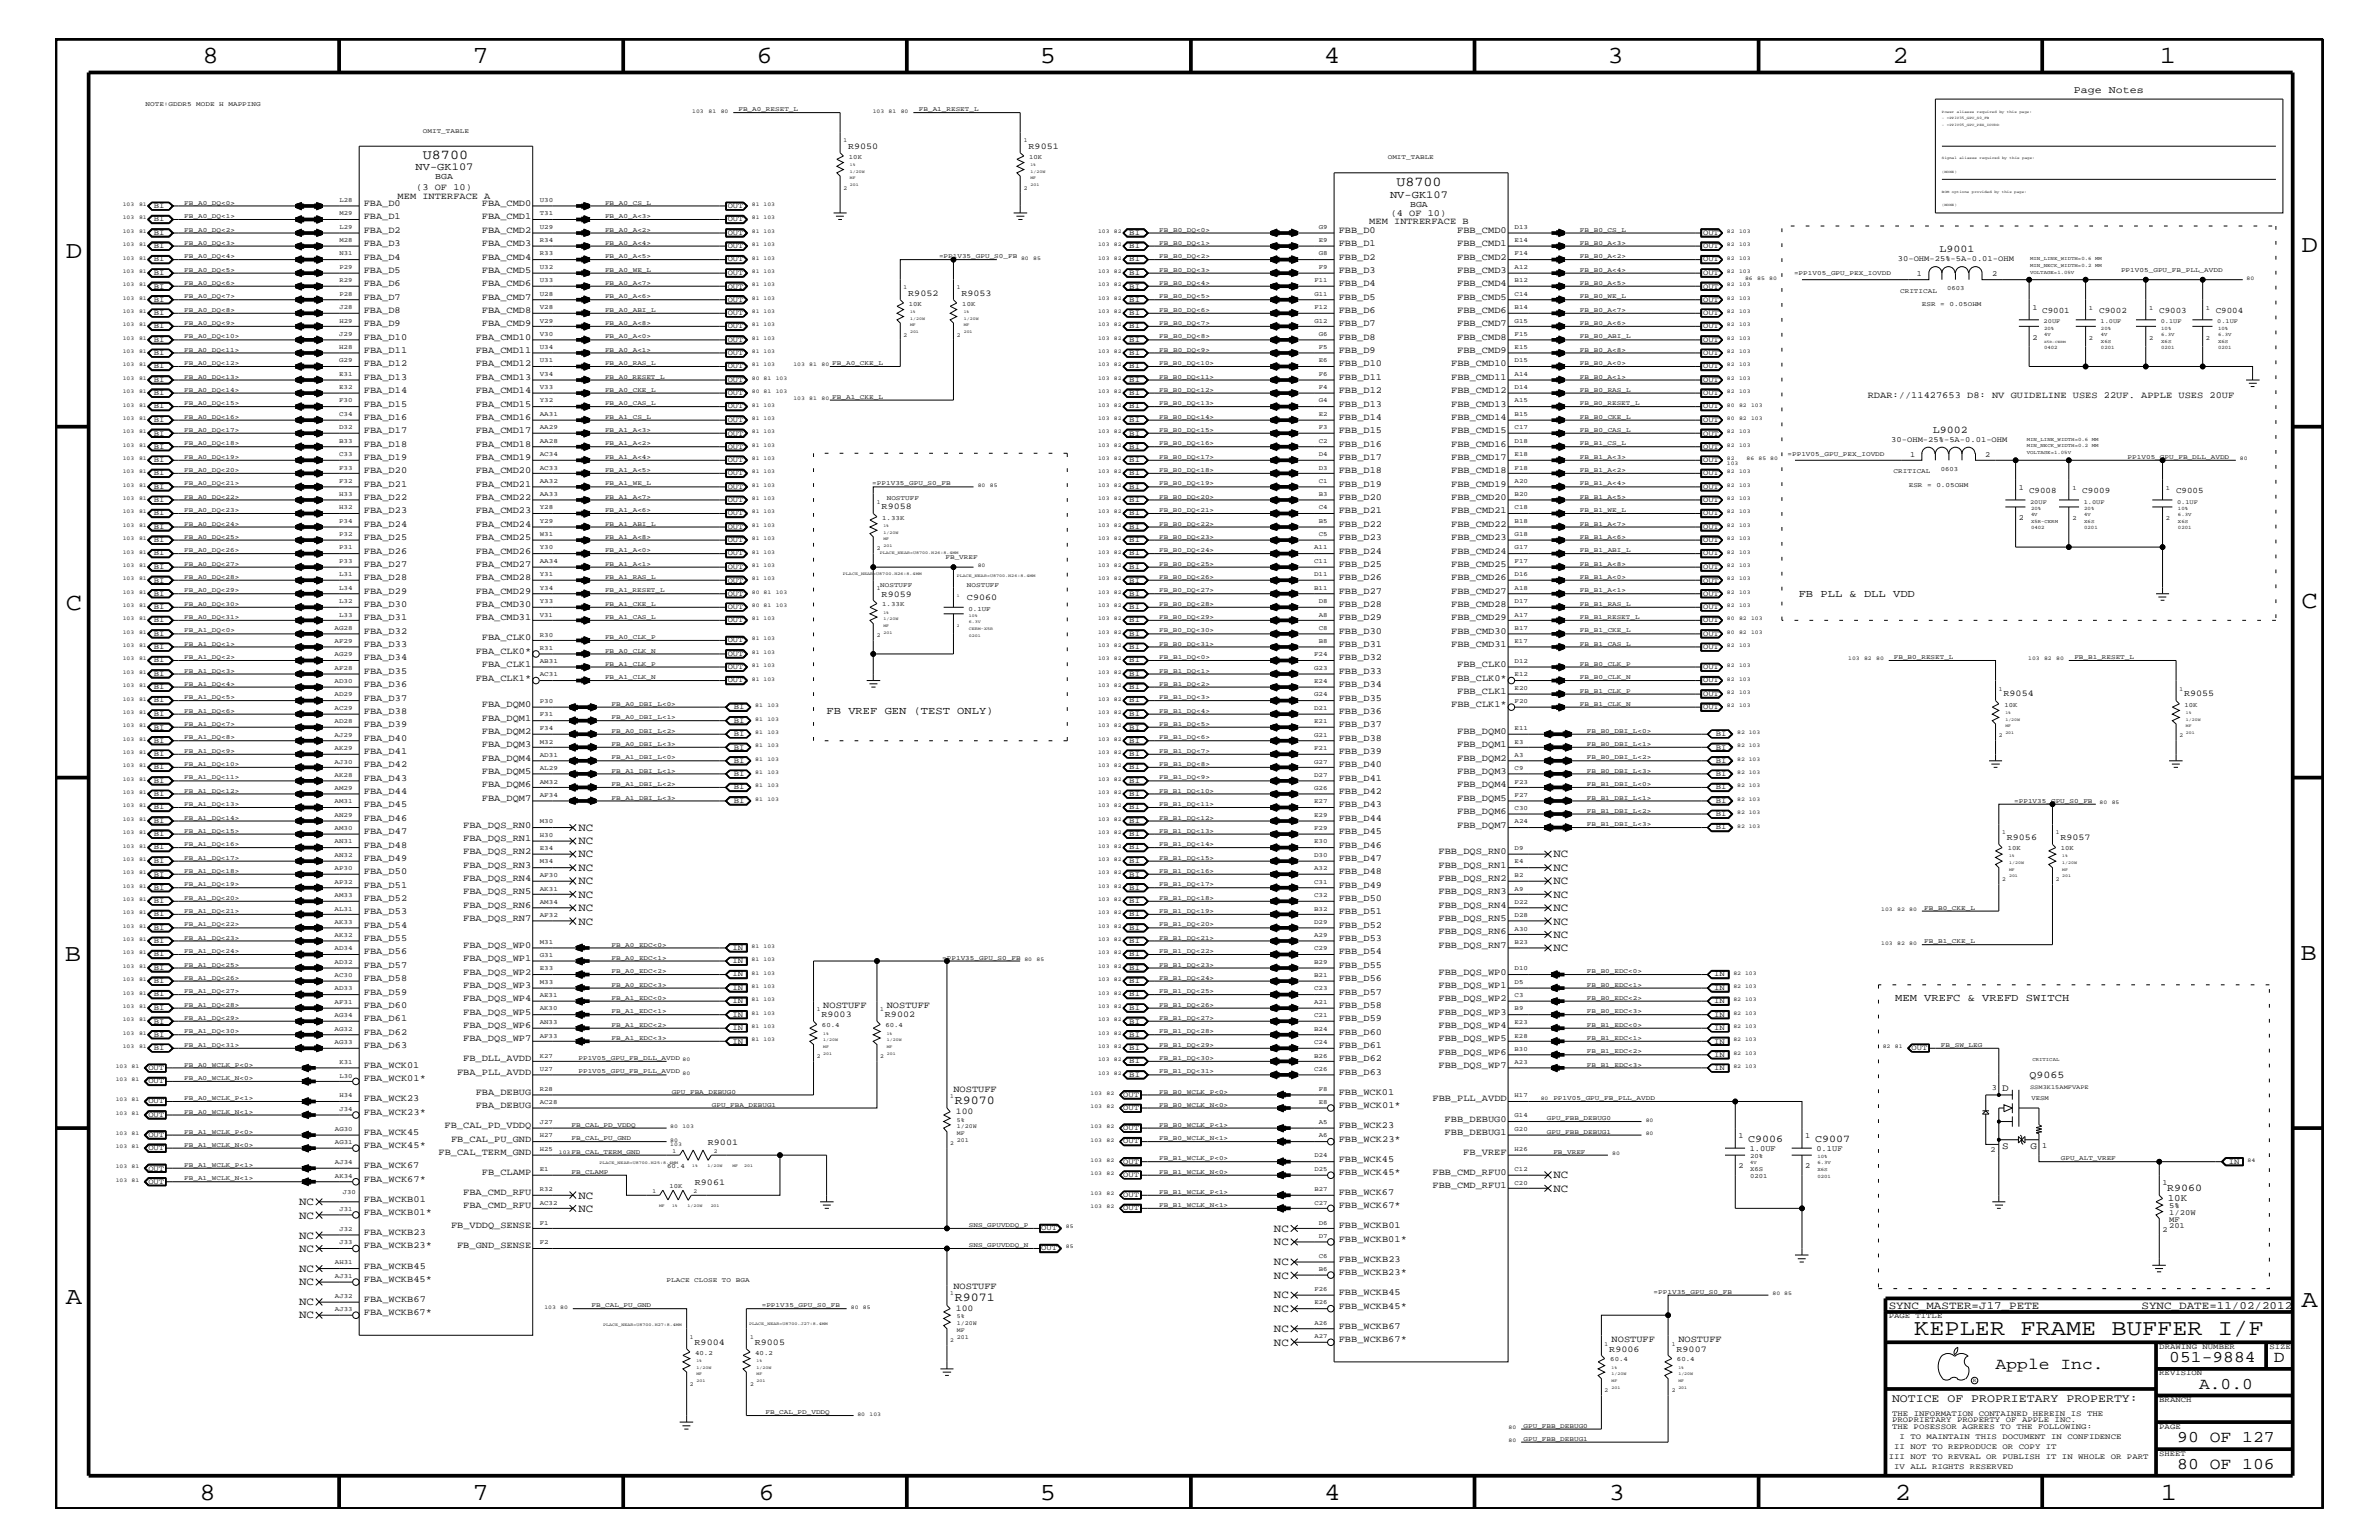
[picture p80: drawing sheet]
<svg xmlns="http://www.w3.org/2000/svg" width="432mm" height="279mm" viewBox="0 0 432 279" stroke-linecap="round" stroke-linejoin="round" font-family="sans-serif">
<defs><g id="words">
<g font-size="4.5">
<text x="36.7" y="11.5">8</text>
<text x="85.8" y="11.5">7</text>
<text x="137.3" y="11.5">6</text>
<text x="188.7" y="11.5">5</text>
<text x="240.3" y="11.5">4</text>
<text x="291.8" y="11.5">3</text>
<text x="343.5" y="11.5">2</text>
<text x="392" y="11.5">1</text>
<text x="11.9" y="46.8">D</text>
<text x="417.7" y="45.7">D</text>
<text x="11.9" y="110.6">C</text>
<text x="417.7" y="110.3">C</text>
<text x="11.8" y="174.3">B</text>
<text x="417.6" y="174.2">B</text>
<text x="11.9" y="236.7">A</text>
<text x="417.7" y="237.1">A</text>
<text x="36.2" y="272.1">8</text>
<text x="85.8" y="272.1">7</text>
<text x="137.7" y="272.1">6</text>
<text x="188.7" y="272.1">5</text>
<text x="240.4" y="272.1">4</text>
<text x="292" y="272.1">3</text>
<text x="343.9" y="272.1">2</text>
<text x="392.2" y="272.1">1</text>
</g>
<text font-size="4.1" x="347.4" y="242.3">KEPLER FRAME BUFFER I/F</text>
<g font-size="3">
<text x="362.2" y="248.4">Apple Inc.</text>
<text x="393.7" y="247.1">051-9884</text>
<text x="399.2" y="252">A.0.0</text>
<text x="412.7" y="247.1">D</text>
<text x="395.2" y="261.6">90 OF 127</text>
<text x="395.2" y="266.6">80 OF 106</text>
</g>
<g font-size="2.5">
<text x="76.8" y="28.8">U8700</text>
<text x="253.4" y="33.7">U8700</text>
</g>
<g font-size="2.2">
<text x="173.3" y="200.3">R9070</text>
<text x="173.3" y="236.1">R9071</text>
</g>
<text font-size="2.1" x="343.4" y="254.4">NOTICE OF PROPRIETARY PROPERTY:</text>
<g font-size="2">
<text x="105" y="150.7">NC</text>
<text x="105" y="153.2">NC</text>
<text x="105" y="155.6">NC</text>
<text x="281.9" y="155.6">NC</text>
<text x="105" y="158">NC</text>
<text x="105" y="160.5">NC</text>
<text x="281.9" y="160.5">NC</text>
<text x="281.9" y="158">NC</text>
<text x="105" y="162.8">NC</text>
<text x="105" y="167.8">NC</text>
<text x="105" y="165.3">NC</text>
<text x="281.9" y="167.8">NC</text>
<text x="281.9" y="165.3">NC</text>
<text x="281.9" y="162.8">NC</text>
<text x="281.9" y="172.6">NC</text>
<text x="281.9" y="170.1">NC</text>
<text x="281.9" y="213.8">NC</text>
<text x="54.3" y="221.1">NC</text>
<text x="54.3" y="218.6">NC</text>
<text x="105" y="217.5">NC</text>
<text x="105" y="219.8">NC</text>
<text x="281.9" y="216.2">NC</text>
<text x="54.3" y="227.1">NC</text>
<text x="54.3" y="224.7">NC</text>
<text x="231.2" y="223.5">NC</text>
<text x="231.2" y="225.9">NC</text>
<text x="54.3" y="230.7">NC</text>
<text x="54.3" y="233.2">NC</text>
<text x="231.2" y="229.6">NC</text>
<text x="231.2" y="232">NC</text>
<text x="54.3" y="239.2">NC</text>
<text x="54.3" y="236.8">NC</text>
<text x="231.2" y="238">NC</text>
<text x="231.2" y="235.6">NC</text>
<text x="342.8" y="237.4">SYNC_MASTER=J17_PETE</text>
<text x="388.7" y="237.4">SYNC_DATE=11/02/2012</text>
<text x="231.2" y="241.7">NC</text>
<text x="231.2" y="244.1">NC</text>
</g>
<g font-size="1.9">
<text x="376.4" y="16.8">Page Notes</text>
<text x="75.4" y="30.8">NV-GK107</text>
<text x="252.3" y="35.9">NV-GK107</text>
<text x="352" y="45.7">L9001</text>
<text x="350.8" y="78.5">L9002</text>
<text x="326.5" y="108.3">FB PLL &amp; DLL VDD</text>
<text x="150" y="129.6">FB VREF GEN (TEST ONLY)</text>
<text x="344" y="181.6">MEM VREFC &amp; VREFD SWITCH</text>
<text x="368.4" y="195.6">Q9065</text>
<text x="317.3" y="207.1">C9006</text>
<text x="329.4" y="207.1">C9007</text>
<text x="393.4" y="216.1">R9060</text>
</g>
<g font-size="1.8">
<text x="363.4" y="197.9">D</text>
<text x="363.4" y="208.5">S</text>
<text x="368.6" y="208.5">G</text>
<text x="393.4" y="217.9">10K</text>
</g>
<g font-size="1.7">
<text x="75.6" y="34.4">(3 OF 10)</text>
<text x="66" y="37.4">FBA_D0</text>
<text x="66" y="39.8">FBA_D1</text>
<text x="72.2" y="36.1">MEM INTERFACE A</text>
<text x="87.5" y="37.4">FBA_CMD0</text>
<text x="87.5" y="39.8">FBA_CMD1</text>
<text x="248.5" y="40.6">MEM INTRERFACE B</text>
<text x="252.4" y="39.2">(4 OF 10)</text>
<text x="66" y="47.1">FBA_D4</text>
<text x="66" y="44.6">FBA_D3</text>
<text x="66" y="42.3">FBA_D2</text>
<text x="87.5" y="47.1">FBA_CMD4</text>
<text x="87.5" y="44.6">FBA_CMD3</text>
<text x="87.5" y="42.3">FBA_CMD2</text>
<text x="243" y="44.6">FBB_D1</text>
<text x="243" y="47.1">FBB_D2</text>
<text x="243" y="42.3">FBB_D0</text>
<text x="264.5" y="42.3">FBB_CMD0</text>
<text x="264.5" y="44.6">FBB_CMD1</text>
<text x="264.5" y="47.1">FBB_CMD2</text>
<text x="66" y="51.9">FBA_D6</text>
<text x="66" y="49.6">FBA_D5</text>
<text x="87.5" y="49.6">FBA_CMD5</text>
<text x="87.5" y="51.9">FBA_CMD6</text>
<text x="243" y="49.6">FBB_D3</text>
<text x="243" y="51.9">FBB_D4</text>
<text x="264.5" y="49.6">FBB_CMD3</text>
<text x="264.5" y="51.9">FBB_CMD4</text>
<text x="66" y="59.2">FBA_D9</text>
<text x="66" y="56.8">FBA_D8</text>
<text x="66" y="54.4">FBA_D7</text>
<text x="87.5" y="54.4">FBA_CMD7</text>
<text x="87.5" y="56.8">FBA_CMD8</text>
<text x="87.5" y="59.2">FBA_CMD9</text>
<text x="243" y="59.2">FBB_D7</text>
<text x="243" y="54.4">FBB_D5</text>
<text x="243" y="56.8">FBB_D6</text>
<text x="264.5" y="54.4">FBB_CMD5</text>
<text x="264.5" y="56.8">FBB_CMD6</text>
<text x="264.5" y="59.2">FBB_CMD7</text>
<text x="66" y="64">FBA_D11</text>
<text x="66" y="61.7">FBA_D10</text>
<text x="86.4" y="64">FBA_CMD11</text>
<text x="86.4" y="61.7">FBA_CMD10</text>
<text x="243" y="61.7">FBB_D8</text>
<text x="243" y="64">FBB_D9</text>
<text x="264.5" y="61.7">FBB_CMD8</text>
<text x="264.5" y="64">FBB_CMD9</text>
<text x="66" y="71.3">FBA_D14</text>
<text x="66" y="66.5">FBA_D12</text>
<text x="66" y="68.9">FBA_D13</text>
<text x="86.4" y="71.3">FBA_CMD14</text>
<text x="86.4" y="68.9">FBA_CMD13</text>
<text x="86.4" y="66.5">FBA_CMD12</text>
<text x="243" y="71.3">FBB_D12</text>
<text x="243" y="66.5">FBB_D10</text>
<text x="243" y="68.9">FBB_D11</text>
<text x="263.4" y="66.5">FBB_CMD10</text>
<text x="263.4" y="68.9">FBB_CMD11</text>
<text x="263.4" y="71.3">FBB_CMD12</text>
<text x="66" y="76.2">FBA_D16</text>
<text x="66" y="73.8">FBA_D15</text>
<text x="86.4" y="76.2">FBA_CMD16</text>
<text x="86.4" y="73.8">FBA_CMD15</text>
<text x="243" y="73.8">FBB_D13</text>
<text x="243" y="76.2">FBB_D14</text>
<text x="263.4" y="76.2">FBB_CMD14</text>
<text x="263.4" y="73.8">FBB_CMD13</text>
<text x="339" y="72.2">RDAR://11427653 D8: NV GUIDELINE USES 22UF. APPLE USES 20UF</text>
<text x="66" y="83.5">FBA_D19</text>
<text x="66" y="78.6">FBA_D17</text>
<text x="66" y="81.1">FBA_D18</text>
<text x="86.4" y="83.5">FBA_CMD19</text>
<text x="86.4" y="78.6">FBA_CMD17</text>
<text x="86.4" y="81.1">FBA_CMD18</text>
<text x="243" y="78.6">FBB_D15</text>
<text x="243" y="81.1">FBB_D16</text>
<text x="243" y="83.5">FBB_D17</text>
<text x="263.4" y="81.1">FBB_CMD16</text>
<text x="263.4" y="78.6">FBB_CMD15</text>
<text x="263.4" y="83.5">FBB_CMD17</text>
<text x="66" y="85.9">FBA_D20</text>
<text x="66" y="88.3">FBA_D21</text>
<text x="86.4" y="88.3">FBA_CMD21</text>
<text x="86.4" y="85.9">FBA_CMD20</text>
<text x="243" y="85.9">FBB_D18</text>
<text x="243" y="88.3">FBB_D19</text>
<text x="263.4" y="85.9">FBB_CMD18</text>
<text x="263.4" y="88.3">FBB_CMD19</text>
<text x="66" y="95.6">FBA_D24</text>
<text x="66" y="90.7">FBA_D22</text>
<text x="66" y="93.2">FBA_D23</text>
<text x="86.4" y="95.6">FBA_CMD24</text>
<text x="86.4" y="90.7">FBA_CMD22</text>
<text x="86.4" y="93.2">FBA_CMD23</text>
<text x="243" y="90.7">FBB_D20</text>
<text x="243" y="93.2">FBB_D21</text>
<text x="243" y="95.6">FBB_D22</text>
<text x="263.4" y="95.6">FBB_CMD22</text>
<text x="263.4" y="90.7">FBB_CMD20</text>
<text x="263.4" y="93.2">FBB_CMD21</text>
<text x="66" y="98">FBA_D25</text>
<text x="66" y="100.4">FBA_D26</text>
<text x="86.4" y="98">FBA_CMD25</text>
<text x="86.4" y="100.4">FBA_CMD26</text>
<text x="243" y="98">FBB_D23</text>
<text x="243" y="100.4">FBB_D24</text>
<text x="263.4" y="100.4">FBB_CMD24</text>
<text x="263.4" y="98">FBB_CMD23</text>
<text x="66" y="107.7">FBA_D29</text>
<text x="66" y="102.9">FBA_D27</text>
<text x="66" y="105.3">FBA_D28</text>
<text x="86.4" y="107.7">FBA_CMD29</text>
<text x="86.4" y="102.9">FBA_CMD27</text>
<text x="86.4" y="105.3">FBA_CMD28</text>
<text x="243" y="102.9">FBB_D25</text>
<text x="243" y="105.3">FBB_D26</text>
<text x="243" y="107.7">FBB_D27</text>
<text x="263.4" y="102.9">FBB_CMD25</text>
<text x="263.4" y="105.3">FBB_CMD26</text>
<text x="263.4" y="107.7">FBB_CMD27</text>
<text x="66" y="112.6">FBA_D31</text>
<text x="66" y="110.2">FBA_D30</text>
<text x="86.4" y="112.6">FBA_CMD31</text>
<text x="86.4" y="110.2">FBA_CMD30</text>
<text x="243" y="110.2">FBB_D28</text>
<text x="243" y="112.6">FBB_D29</text>
<text x="263.4" y="112.6">FBB_CMD29</text>
<text x="263.4" y="110.2">FBB_CMD28</text>
<text x="66" y="119.8">FBA_D34</text>
<text x="66" y="115">FBA_D32</text>
<text x="66" y="117.4">FBA_D33</text>
<text x="86.4" y="118.6">FBA_CLK0*</text>
<text x="87.5" y="116.2">FBA_CLK0</text>
<text x="243" y="119.8">FBB_D32</text>
<text x="243" y="117.4">FBB_D31</text>
<text x="243" y="115">FBB_D30</text>
<text x="263.4" y="117.4">FBB_CMD31</text>
<text x="263.4" y="115">FBB_CMD30</text>
<text x="66" y="122.3">FBA_D35</text>
<text x="66" y="124.7">FBA_D36</text>
<text x="86.4" y="123.5">FBA_CLK1*</text>
<text x="87.5" y="121">FBA_CLK1</text>
<text x="243" y="122.3">FBB_D33</text>
<text x="243" y="124.7">FBB_D34</text>
<text x="263.4" y="123.5">FBB_CLK0*</text>
<text x="264.5" y="125.9">FBB_CLK1</text>
<text x="264.5" y="121">FBB_CLK0</text>
<text x="66" y="131.9">FBA_D39</text>
<text x="66" y="127.1">FBA_D37</text>
<text x="66" y="129.6">FBA_D38</text>
<text x="87.5" y="128.3">FBA_DQM0</text>
<text x="87.5" y="130.8">FBA_DQM1</text>
<text x="243" y="127.1">FBB_D35</text>
<text x="243" y="129.6">FBB_D36</text>
<text x="243" y="131.9">FBB_D37</text>
<text x="263.4" y="128.3">FBB_CLK1*</text>
<text x="66" y="134.4">FBA_D40</text>
<text x="66" y="136.8">FBA_D41</text>
<text x="87.5" y="135.6">FBA_DQM3</text>
<text x="87.5" y="133.2">FBA_DQM2</text>
<text x="243" y="134.4">FBB_D38</text>
<text x="243" y="136.8">FBB_D39</text>
<text x="264.5" y="133.2">FBB_DQM0</text>
<text x="264.5" y="135.6">FBB_DQM1</text>
<text x="66" y="139.2">FBA_D42</text>
<text x="66" y="141.7">FBA_D43</text>
<text x="87.5" y="140.4">FBA_DQM5</text>
<text x="87.5" y="142.9">FBA_DQM6</text>
<text x="87.5" y="138">FBA_DQM4</text>
<text x="243" y="139.2">FBB_D40</text>
<text x="243" y="141.7">FBB_D41</text>
<text x="264.5" y="142.9">FBB_DQM4</text>
<text x="264.5" y="138">FBB_DQM2</text>
<text x="264.5" y="140.4">FBB_DQM3</text>
<text x="66" y="146.5">FBA_D45</text>
<text x="66" y="149">FBA_D46</text>
<text x="66" y="144">FBA_D44</text>
<text x="87.5" y="145.3">FBA_DQM7</text>
<text x="243" y="144">FBB_D42</text>
<text x="243" y="146.5">FBB_D43</text>
<text x="243" y="149">FBB_D44</text>
<text x="264.5" y="145.3">FBB_DQM5</text>
<text x="264.5" y="147.7">FBB_DQM6</text>
<text x="66" y="151.3">FBA_D47</text>
<text x="66" y="153.8">FBA_D48</text>
<text x="84.1" y="152.6">FBA_DQS_RN1</text>
<text x="84.1" y="155">FBA_DQS_RN2</text>
<text x="84.1" y="150.1">FBA_DQS_RN0</text>
<text x="243" y="151.3">FBB_D45</text>
<text x="243" y="153.8">FBB_D46</text>
<text x="261.1" y="155">FBB_DQS_RN0</text>
<text x="264.5" y="150.1">FBB_DQM7</text>
<text x="66" y="158.6">FBA_D50</text>
<text x="66" y="161.1">FBA_D51</text>
<text x="66" y="156.2">FBA_D49</text>
<text x="84.1" y="159.9">FBA_DQS_RN4</text>
<text x="84.1" y="157.4">FBA_DQS_RN3</text>
<text x="243" y="156.2">FBB_D47</text>
<text x="243" y="158.6">FBB_D48</text>
<text x="243" y="161.1">FBB_D49</text>
<text x="261.1" y="157.4">FBB_DQS_RN1</text>
<text x="261.1" y="159.9">FBB_DQS_RN2</text>
<text x="66" y="163.5">FBA_D52</text>
<text x="66" y="165.9">FBA_D53</text>
<text x="84.1" y="167.1">FBA_DQS_RN7</text>
<text x="84.1" y="164.7">FBA_DQS_RN6</text>
<text x="84.1" y="162.2">FBA_DQS_RN5</text>
<text x="243" y="163.5">FBB_D50</text>
<text x="243" y="165.9">FBB_D51</text>
<text x="261.1" y="164.7">FBB_DQS_RN4</text>
<text x="261.1" y="162.2">FBB_DQS_RN3</text>
<text x="261.1" y="167.1">FBB_DQS_RN5</text>
<text x="66" y="173.2">FBA_D56</text>
<text x="66" y="170.7">FBA_D55</text>
<text x="66" y="168.3">FBA_D54</text>
<text x="84.1" y="172">FBA_DQS_WP0</text>
<text x="243" y="168.3">FBB_D52</text>
<text x="243" y="170.7">FBB_D53</text>
<text x="243" y="173.2">FBB_D54</text>
<text x="261.1" y="169.5">FBB_DQS_RN6</text>
<text x="261.1" y="172">FBB_DQS_RN7</text>
<text x="66" y="175.6">FBA_D57</text>
<text x="66" y="178">FBA_D58</text>
<text x="84.1" y="179.3">FBA_DQS_WP3</text>
<text x="84.1" y="176.8">FBA_DQS_WP2</text>
<text x="84.1" y="174.4">FBA_DQS_WP1</text>
<text x="243" y="175.6">FBB_D55</text>
<text x="243" y="178">FBB_D56</text>
<text x="261.1" y="176.8">FBB_DQS_WP0</text>
<text x="261.1" y="179.3">FBB_DQS_WP1</text>
<text x="66" y="182.9">FBA_D60</text>
<text x="66" y="185.3">FBA_D61</text>
<text x="66" y="180.5">FBA_D59</text>
<text x="84.1" y="181.6">FBA_DQS_WP4</text>
<text x="84.1" y="184.1">FBA_DQS_WP5</text>
<text x="149.4" y="182.9">NOSTUFF</text>
<text x="161" y="182.9">NOSTUFF</text>
<text x="243" y="180.5">FBB_D57</text>
<text x="243" y="182.9">FBB_D58</text>
<text x="243" y="185.3">FBB_D59</text>
<text x="261.1" y="181.6">FBB_DQS_WP2</text>
<text x="261.1" y="184.1">FBB_DQS_WP3</text>
<text x="66" y="190.2">FBA_D63</text>
<text x="66" y="187.7">FBA_D62</text>
<text x="84.1" y="188.9">FBA_DQS_WP7</text>
<text x="84.1" y="186.5">FBA_DQS_WP6</text>
<text x="243" y="187.7">FBB_D60</text>
<text x="243" y="190.2">FBB_D61</text>
<text x="261.1" y="186.5">FBB_DQS_WP4</text>
<text x="261.1" y="188.9">FBB_DQS_WP5</text>
<text x="261.1" y="191.4">FBB_DQS_WP6</text>
<text x="66" y="196.2">FBA_WCK01*</text>
<text x="66" y="193.7">FBA_WCK01</text>
<text x="83" y="195">FBA_PLL_AVDD</text>
<text x="84.1" y="192.6">FB_DLL_AVDD</text>
<text x="243" y="192.6">FBB_D62</text>
<text x="243" y="195">FBB_D63</text>
<text x="261.1" y="193.7">FBB_DQS_WP7</text>
<text x="66" y="202.3">FBA_WCK23*</text>
<text x="66" y="199.8">FBA_WCK23</text>
<text x="86.4" y="201">FBA_DEBUG</text>
<text x="86.4" y="198.7">FBA_DEBUG</text>
<text x="173.1" y="198.1">NOSTUFF</text>
<text x="243" y="198.7">FBB_WCK01</text>
<text x="243" y="201">FBB_WCK01*</text>
<text x="260" y="199.8">FBB_PLL_AVDD</text>
<text x="262.2" y="203.5">FBB_DEBUG0</text>
<text x="66" y="208.3">FBA_WCK45*</text>
<text x="66" y="205.9">FBA_WCK45</text>
<text x="79.6" y="209.6">FB_CAL_TERM_GND</text>
<text x="80.7" y="204.7">FB_CAL_PD_VDDQ</text>
<text x="81.9" y="207.1">FB_CAL_PU_GND</text>
<text x="243" y="204.7">FBB_WCK23</text>
<text x="243" y="207.1">FBB_WCK23*</text>
<text x="262.2" y="205.9">FBB_DEBUG1</text>
<text x="265.6" y="209.6">FB_VREF</text>
<text x="66" y="214.4">FBA_WCK67*</text>
<text x="66" y="211.9">FBA_WCK67</text>
<text x="87.5" y="213.2">FB_CLAMP</text>
<text x="243" y="210.8">FBB_WCK45</text>
<text x="243" y="213.2">FBB_WCK45*</text>
<text x="260" y="215.6">FBB_CMD_RFU1</text>
<text x="260" y="213.2">FBB_CMD_RFU0</text>
<text x="66" y="220.4">FBA_WCKB01*</text>
<text x="66" y="218">FBA_WCKB01</text>
<text x="84.1" y="219.2">FBA_CMD_RFU</text>
<text x="84.1" y="216.9">FBA_CMD_RFU</text>
<text x="243" y="216.9">FBB_WCK67</text>
<text x="243" y="219.2">FBB_WCK67*</text>
<text x="66" y="226.5">FBA_WCKB23*</text>
<text x="66" y="224.1">FBA_WCKB23</text>
<text x="81.9" y="222.9">FB_VDDQ_SENSE</text>
<text x="83" y="226.5">FB_GND_SENSE</text>
<text x="243" y="225.3">FBB_WCKB01*</text>
<text x="243" y="222.9">FBB_WCKB01</text>
<text x="66" y="232.6">FBA_WCKB45*</text>
<text x="66" y="230.2">FBA_WCKB45</text>
<text x="173.1" y="233.8">NOSTUFF</text>
<text x="243" y="229">FBB_WCKB23</text>
<text x="243" y="231.3">FBB_WCKB23*</text>
<text x="66" y="236.2">FBA_WCKB67</text>
<text x="66" y="238.6">FBA_WCKB67*</text>
<text x="243" y="235">FBB_WCKB45</text>
<text x="243" y="237.4">FBB_WCKB45*</text>
<text x="243" y="241.1">FBB_WCKB67</text>
<text x="243" y="243.5">FBB_WCKB67*</text>
<text x="292.5" y="243.5">NOSTUFF</text>
<text x="304.6" y="243.5">NOSTUFF</text>
</g>
<g font-size="1.6">
<text x="153.9" y="27">R9050</text>
<text x="186.7" y="27">R9051</text>
<text x="79" y="32.5">BGA</text>
<text x="255.9" y="37.5">BGA</text>
<text x="164.8" y="53.6">R9052</text>
<text x="174.5" y="53.6">R9053</text>
<text x="160" y="92.4">R9058</text>
<text x="160" y="108.2">R9059</text>
<text x="175.5" y="108.9">C9060</text>
<text x="363.6" y="126.4">R9054</text>
<text x="396.4" y="126.4">R9055</text>
<text x="364.2" y="152.4">R9056</text>
<text x="374" y="152.4">R9057</text>
<text x="149.1" y="184.6">R9003</text>
<text x="160.6" y="184.6">R9002</text>
<text x="173.5" y="202.1">100</text>
<text x="128.5" y="207.7">R9001</text>
<text x="126.1" y="215">R9061</text>
<text x="173.5" y="237.9">100</text>
<text x="126.1" y="244">R9004</text>
<text x="137" y="244">R9005</text>
<text x="292.1" y="245.2">R9006</text>
<text x="304.3" y="245.2">R9007</text>
</g>
<g font-size="1.5">
<text x="370.7" y="56.8">C9001</text>
<text x="381" y="56.8">C9002</text>
<text x="391.9" y="56.8">C9003</text>
<text x="402.2" y="56.8">C9004</text>
<text x="368.3" y="89.5">C9008</text>
<text x="378" y="89.5">C9009</text>
<text x="395" y="89.5">C9005</text>
</g>
<g font-size="1.4">
<text x="27.9" y="37.8">BI</text>
<text x="27.9" y="40.2">BI</text>
<text x="132.1" y="37.8">OUT</text>
<text x="132.1" y="40.2">OUT</text>
<text x="27.9" y="42.6">BI</text>
<text x="27.9" y="45.1">BI</text>
<text x="27.9" y="47.4">BI</text>
<text x="132.1" y="42.6">OUT</text>
<text x="132.1" y="45.1">OUT</text>
<text x="132.1" y="47.4">OUT</text>
<text x="205" y="42.6">BI</text>
<text x="205" y="45.1">BI</text>
<text x="205" y="47.4">BI</text>
<text x="309.1" y="47.4">OUT</text>
<text x="309.1" y="45.1">OUT</text>
<text x="309.1" y="42.6">OUT</text>
<text x="344.5" y="47.4">30-OHM-25%-5A-0.01-OHM</text>
<text x="27.9" y="49.9">BI</text>
<text x="27.9" y="52.4">BI</text>
<text x="132.1" y="49.9">OUT</text>
<text x="132.1" y="52.4">OUT</text>
<text x="205" y="49.9">BI</text>
<text x="205" y="52.4">BI</text>
<text x="309.1" y="52.4">OUT</text>
<text x="309.1" y="49.9">OUT</text>
<text x="347.9" y="50.2">1</text>
<text x="361.6" y="50.2">2</text>
<text x="27.9" y="54.7">BI</text>
<text x="27.9" y="57.2">BI</text>
<text x="27.9" y="59.5">BI</text>
<text x="132.1" y="54.7">OUT</text>
<text x="132.1" y="57.2">OUT</text>
<text x="132.1" y="59.5">OUT</text>
<text x="205" y="54.7">BI</text>
<text x="205" y="57.2">BI</text>
<text x="205" y="59.5">BI</text>
<text x="309.1" y="59.5">OUT</text>
<text x="309.1" y="57.2">OUT</text>
<text x="309.1" y="54.7">OUT</text>
<text x="368.9" y="56.2">1</text>
<text x="27.9" y="62">BI</text>
<text x="27.9" y="64.5">BI</text>
<text x="132.1" y="62">OUT</text>
<text x="132.1" y="64.5">OUT</text>
<text x="205" y="62">BI</text>
<text x="205" y="64.5">BI</text>
<text x="309.1" y="64.5">OUT</text>
<text x="309.1" y="62">OUT</text>
<text x="368.9" y="61.7">2</text>
<text x="27.9" y="66.8">BI</text>
<text x="27.9" y="69.3">BI</text>
<text x="27.9" y="71.7">BI</text>
<text x="132.1" y="66.8">OUT</text>
<text x="132.1" y="69.3">OUT</text>
<text x="132.1" y="71.7">OUT</text>
<text x="205" y="66.8">BI</text>
<text x="205" y="69.3">BI</text>
<text x="205" y="71.7">BI</text>
<text x="309.1" y="66.8">OUT</text>
<text x="309.1" y="71.7">OUT</text>
<text x="309.1" y="69.3">OUT</text>
<text x="27.9" y="74.1">BI</text>
<text x="27.9" y="76.6">BI</text>
<text x="132.1" y="76.6">OUT</text>
<text x="132.1" y="74.1">OUT</text>
<text x="205" y="74.1">BI</text>
<text x="205" y="76.6">BI</text>
<text x="309.1" y="76.6">OUT</text>
<text x="309.1" y="74.1">OUT</text>
<text x="27.9" y="79">BI</text>
<text x="27.9" y="81.4">BI</text>
<text x="27.9" y="83.8">BI</text>
<text x="132.1" y="81.4">OUT</text>
<text x="132.1" y="79">OUT</text>
<text x="132.1" y="83.8">OUT</text>
<text x="205" y="79">BI</text>
<text x="205" y="81.4">BI</text>
<text x="205" y="83.8">BI</text>
<text x="309.1" y="79">OUT</text>
<text x="309.1" y="83.8">OUT</text>
<text x="309.1" y="81.4">OUT</text>
<text x="343.3" y="80.2">30-OHM-25%-5A-0.01-OHM</text>
<text x="346.7" y="82.8">1</text>
<text x="360.3" y="82.8">2</text>
<text x="27.9" y="86.2">BI</text>
<text x="27.9" y="88.7">BI</text>
<text x="132.1" y="86.2">OUT</text>
<text x="132.1" y="88.7">OUT</text>
<text x="205" y="86.2">BI</text>
<text x="205" y="88.7">BI</text>
<text x="309.1" y="88.7">OUT</text>
<text x="309.1" y="86.2">OUT</text>
<text x="366.4" y="88.9">1</text>
<text x="27.9" y="91.1">BI</text>
<text x="27.9" y="93.5">BI</text>
<text x="27.9" y="96">BI</text>
<text x="132.1" y="93.5">OUT</text>
<text x="132.1" y="91.1">OUT</text>
<text x="132.1" y="96">OUT</text>
<text x="205" y="91.1">BI</text>
<text x="205" y="93.5">BI</text>
<text x="205" y="96">BI</text>
<text x="309.1" y="91.1">OUT</text>
<text x="309.1" y="96">OUT</text>
<text x="309.1" y="93.5">OUT</text>
<text x="366.4" y="94.3">2</text>
<text x="27.9" y="98.4">BI</text>
<text x="27.9" y="100.8">BI</text>
<text x="132.1" y="98.4">OUT</text>
<text x="132.1" y="100.8">OUT</text>
<text x="205" y="98.4">BI</text>
<text x="205" y="100.8">BI</text>
<text x="309.1" y="100.8">OUT</text>
<text x="309.1" y="98.4">OUT</text>
<text x="27.9" y="103.2">BI</text>
<text x="27.9" y="105.7">BI</text>
<text x="132.1" y="105.7">OUT</text>
<text x="132.1" y="103.2">OUT</text>
<text x="205" y="103.2">BI</text>
<text x="205" y="105.7">BI</text>
<text x="309.1" y="103.2">OUT</text>
<text x="309.1" y="105.7">OUT</text>
<text x="27.9" y="110.5">BI</text>
<text x="27.9" y="108.1">BI</text>
<text x="27.9" y="112.9">BI</text>
<text x="132.1" y="110.5">OUT</text>
<text x="132.1" y="108.1">OUT</text>
<text x="132.1" y="112.9">OUT</text>
<text x="205" y="108.1">BI</text>
<text x="205" y="110.5">BI</text>
<text x="205" y="112.9">BI</text>
<text x="309.1" y="108.1">OUT</text>
<text x="309.1" y="112.9">OUT</text>
<text x="309.1" y="110.5">OUT</text>
<text x="27.9" y="115.3">BI</text>
<text x="27.9" y="117.8">BI</text>
<text x="132.1" y="119">OUT</text>
<text x="132.1" y="116.5">OUT</text>
<text x="205" y="115.3">BI</text>
<text x="205" y="117.8">BI</text>
<text x="309.1" y="115.3">OUT</text>
<text x="309.1" y="117.8">OUT</text>
<text x="27.9" y="120.2">BI</text>
<text x="27.9" y="122.6">BI</text>
<text x="27.9" y="125.1">BI</text>
<text x="132.1" y="123.8">OUT</text>
<text x="132.1" y="121.4">OUT</text>
<text x="205" y="120.2">BI</text>
<text x="205" y="122.6">BI</text>
<text x="205" y="125.1">BI</text>
<text x="309.1" y="121.4">OUT</text>
<text x="309.1" y="123.8">OUT</text>
<text x="27.9" y="127.5">BI</text>
<text x="27.9" y="129.9">BI</text>
<text x="133.2" y="128.7">BI</text>
<text x="133.2" y="131.1">BI</text>
<text x="205" y="127.5">BI</text>
<text x="205" y="129.9">BI</text>
<text x="309.1" y="126.3">OUT</text>
<text x="309.1" y="128.7">OUT</text>
<text x="27.9" y="132.4">BI</text>
<text x="27.9" y="134.7">BI</text>
<text x="27.9" y="137.2">BI</text>
<text x="133.2" y="133.5">BI</text>
<text x="133.2" y="136">BI</text>
<text x="205" y="132.4">BI</text>
<text x="205" y="134.7">BI</text>
<text x="205" y="137.2">BI</text>
<text x="311.4" y="136">BI</text>
<text x="311.4" y="133.5">BI</text>
<text x="27.9" y="139.6">BI</text>
<text x="27.9" y="142">BI</text>
<text x="133.2" y="143.2">BI</text>
<text x="133.2" y="138.4">BI</text>
<text x="133.2" y="140.8">BI</text>
<text x="205" y="139.6">BI</text>
<text x="205" y="142">BI</text>
<text x="311.4" y="140.8">BI</text>
<text x="311.4" y="138.4">BI</text>
<text x="311.4" y="143.2">BI</text>
<text x="27.9" y="144.5">BI</text>
<text x="27.9" y="146.8">BI</text>
<text x="27.9" y="149.3">BI</text>
<text x="133.2" y="145.7">BI</text>
<text x="205" y="144.5">BI</text>
<text x="205" y="146.8">BI</text>
<text x="205" y="149.3">BI</text>
<text x="311.4" y="148.1">BI</text>
<text x="311.4" y="145.7">BI</text>
<text x="27.9" y="151.8">BI</text>
<text x="27.9" y="154.1">BI</text>
<text x="205" y="151.8">BI</text>
<text x="205" y="154.1">BI</text>
<text x="311.4" y="150.5">BI</text>
<text x="27.9" y="156.6">BI</text>
<text x="27.9" y="159">BI</text>
<text x="27.9" y="161.4">BI</text>
<text x="205" y="156.6">BI</text>
<text x="205" y="159">BI</text>
<text x="205" y="161.4">BI</text>
<text x="27.9" y="163.9">BI</text>
<text x="27.9" y="166.2">BI</text>
<text x="205" y="163.9">BI</text>
<text x="205" y="166.2">BI</text>
<text x="27.9" y="168.7">BI</text>
<text x="27.9" y="171.1">BI</text>
<text x="27.9" y="173.5">BI</text>
<text x="132.9" y="172.3">IN</text>
<text x="205" y="168.7">BI</text>
<text x="205" y="171.1">BI</text>
<text x="205" y="173.5">BI</text>
<text x="27.9" y="176">BI</text>
<text x="27.9" y="178.4">BI</text>
<text x="132.9" y="174.8">IN</text>
<text x="132.9" y="177.2">IN</text>
<text x="132.9" y="179.6">IN</text>
<text x="205" y="176">BI</text>
<text x="205" y="178.4">BI</text>
<text x="311.1" y="177.2">IN</text>
<text x="311.1" y="179.6">IN</text>
<text x="27.9" y="180.8">BI</text>
<text x="27.9" y="183.2">BI</text>
<text x="27.9" y="185.7">BI</text>
<text x="132.9" y="182.1">IN</text>
<text x="132.9" y="184.4">IN</text>
<text x="205" y="180.8">BI</text>
<text x="205" y="183.2">BI</text>
<text x="205" y="185.7">BI</text>
<text x="311.1" y="182.1">IN</text>
<text x="311.1" y="184.4">IN</text>
<text x="27.9" y="190.5">BI</text>
<text x="27.9" y="188.1">BI</text>
<text x="132.9" y="186.9">IN</text>
<text x="132.9" y="189.3">IN</text>
<text x="205" y="188.1">BI</text>
<text x="205" y="190.5">BI</text>
<text x="311.1" y="186.9">IN</text>
<text x="311.1" y="189.3">IN</text>
<text x="311.1" y="191.7">IN</text>
<text x="347" y="190.5">OUT</text>
<text x="26.9" y="194.2">OUT</text>
<text x="26.9" y="196.5">OUT</text>
<text x="205" y="192.9">BI</text>
<text x="205" y="195.4">BI</text>
<text x="311.1" y="194.2">IN</text>
<text x="361.5" y="197.8">3</text>
<text x="26.9" y="200.2">OUT</text>
<text x="26.9" y="202.6">OUT</text>
<text x="203.9" y="201.5">OUT</text>
<text x="203.9" y="199">OUT</text>
<text x="26.9" y="206.3">OUT</text>
<text x="26.9" y="208.7">OUT</text>
<text x="203.9" y="205.1">OUT</text>
<text x="203.9" y="207.5">OUT</text>
<text x="315.6" y="206.5">1</text>
<text x="317.6" y="208.9">1.0UF</text>
<text x="327.7" y="206.5">1</text>
<text x="329.7" y="208.9">0.1UF</text>
<text x="361.3" y="209.1">2</text>
<text x="370.7" y="208.3">1</text>
<text x="26.9" y="212.4">OUT</text>
<text x="26.9" y="214.7">OUT</text>
<text x="203.9" y="213.6">OUT</text>
<text x="203.9" y="211.1">OUT</text>
<text x="315.6" y="211.9">2</text>
<text x="327.7" y="211.9">2</text>
<text x="392.5" y="215">1</text>
<text x="404.5" y="211.1">IN</text>
<text x="203.9" y="217.2">OUT</text>
<text x="203.9" y="219.6">OUT</text>
<text x="393.7" y="221.7">MF</text>
<text x="393.7" y="220.4">1/20W</text>
<text x="393.7" y="219.2">5%</text>
<text x="189" y="226.9">OUT</text>
<text x="189" y="223.2">OUT</text>
<text x="392.5" y="223.5">2</text>
<text x="393.7" y="222.9">201</text>
<text x="342.8" y="239.2">PAGE TITLE</text>
<text x="391.9" y="244.7">DRAWING NUMBER</text>
<text x="411.9" y="244.7">SIZE</text>
<text x="391.9" y="249.5">REVISION</text>
<text x="343.4" y="256.8">THE INFORMATION CONTAINED HEREIN IS THE</text>
<text x="391.9" y="254.4">BRANCH</text>
<text x="343.4" y="258">PROPRIETARY PROPERTY OF APPLE INC.</text>
<text x="343.4" y="259.3">THE POSESSOR AGREES TO THE FOLLOWING:</text>
<text x="343.8" y="262.9">II NOT TO REPRODUCE OR COPY IT</text>
<text x="344.8" y="261.1">I TO MAINTAIN THIS DOCUMENT IN CONFIDENCE</text>
<text x="391.9" y="259.3">PAGE</text>
<text x="342.8" y="264.7">III NOT TO REVEAL OR PUBLISH IT IN WHOLE OR PART</text>
<text x="343.8" y="266.6">IV ALL RIGHTS RESERVED</text>
<text x="391.9" y="264.1">SHEET</text>
</g>
<g font-size="1.2">
<text x="26.4" y="19.2">NOTE:GDDR5</text>
<text x="35.6" y="19.2">MODE</text>
<text x="39.8" y="19.2">H</text>
<text x="41.5" y="19.2">MAPPING</text>
<text x="134" y="20.2">FB_A0_RESET_L</text>
<text x="166.8" y="20.2">FB_A1_RESET_L</text>
<text x="76.8" y="24.1">OMIT_TABLE</text>
<text x="154.1" y="28.8">10K</text>
<text x="186.8" y="28.8">10K</text>
<text x="251.9" y="28.9">OMIT_TABLE</text>
<text x="33.4" y="37.2">FB_A0_DQ&lt;0&gt;</text>
<text x="33.4" y="39.6">FB_A0_DQ&lt;1&gt;</text>
<text x="61.6" y="36.7">L28</text>
<text x="61.6" y="41.5">L29</text>
<text x="61.6" y="39.1">M29</text>
<text x="98" y="36.7">U30</text>
<text x="98" y="39.1">T31</text>
<text x="98" y="41.5">U29</text>
<text x="109.8" y="39.6">FB_A0_A&lt;3&gt;</text>
<text x="109.8" y="37.2">FB_A0_CS_L</text>
<text x="239.4" y="41.5">G9</text>
<text x="274.9" y="41.5">D13</text>
<text x="33.4" y="42">FB_A0_DQ&lt;2&gt;</text>
<text x="33.4" y="44.4">FB_A0_DQ&lt;3&gt;</text>
<text x="33.4" y="46.8">FB_A0_DQ&lt;4&gt;</text>
<text x="61.6" y="46.3">N31</text>
<text x="61.6" y="44">M28</text>
<text x="98" y="46.3">R33</text>
<text x="98" y="44">R34</text>
<text x="109.8" y="46.8">FB_A0_A&lt;5&gt;</text>
<text x="109.8" y="44.4">FB_A0_A&lt;4&gt;</text>
<text x="109.8" y="42">FB_A0_A&lt;2&gt;</text>
<text x="170.4" y="46.8">=PP1V35_GPU_S0_FB</text>
<text x="210.4" y="42">FB_B0_DQ&lt;0&gt;</text>
<text x="210.4" y="46.8">FB_B0_DQ&lt;2&gt;</text>
<text x="210.4" y="44.4">FB_B0_DQ&lt;1&gt;</text>
<text x="239.4" y="44">E9</text>
<text x="239.4" y="46.3">G8</text>
<text x="274.9" y="44">E14</text>
<text x="274.9" y="46.3">F14</text>
<text x="286.8" y="44.4">FB_B0_A&lt;3&gt;</text>
<text x="286.8" y="42">FB_B0_CS_L</text>
<text x="286.8" y="46.8">FB_B0_A&lt;2&gt;</text>
<text x="33.4" y="51.7">FB_A0_DQ&lt;6&gt;</text>
<text x="33.4" y="49.3">FB_A0_DQ&lt;5&gt;</text>
<text x="61.6" y="53.6">P28</text>
<text x="61.6" y="51.3">R29</text>
<text x="61.6" y="48.8">P29</text>
<text x="98" y="48.8">U32</text>
<text x="98" y="51.3">U33</text>
<text x="98" y="53.6">U28</text>
<text x="109.8" y="49.3">FB_A0_WE_L</text>
<text x="109.8" y="51.7">FB_A0_A&lt;7&gt;</text>
<text x="210.4" y="51.7">FB_B0_DQ&lt;4&gt;</text>
<text x="210.4" y="49.3">FB_B0_DQ&lt;3&gt;</text>
<text x="238.6" y="51.3">F11</text>
<text x="238.6" y="53.6">G11</text>
<text x="239.4" y="48.8">F9</text>
<text x="274.9" y="48.8">A12</text>
<text x="274.9" y="51.3">B12</text>
<text x="274.9" y="53.6">C14</text>
<text x="286.8" y="51.7">FB_B0_A&lt;5&gt;</text>
<text x="286.8" y="49.3">FB_B0_A&lt;4&gt;</text>
<text x="325.6" y="49.9">=PP1V05_GPU_PEX_IOVDD</text>
<text x="344.9" y="53.2">CRITICAL</text>
<text x="353.4" y="52.7">0603</text>
<text x="385" y="49.3">PP1V05_GPU_FB_PLL_AVDD</text>
<text x="33.4" y="59">FB_A0_DQ&lt;9&gt;</text>
<text x="33.4" y="54.1">FB_A0_DQ&lt;7&gt;</text>
<text x="33.4" y="56.6">FB_A0_DQ&lt;8&gt;</text>
<text x="61.6" y="58.5">H29</text>
<text x="61.6" y="56.1">J28</text>
<text x="98" y="56.1">V28</text>
<text x="98" y="58.5">V29</text>
<text x="109.8" y="56.6">FB_A0_ABI_L</text>
<text x="109.8" y="59">FB_A0_A&lt;8&gt;</text>
<text x="109.8" y="54.1">FB_A0_A&lt;6&gt;</text>
<text x="164.9" y="55.5">10K</text>
<text x="174.7" y="55.5">10K</text>
<text x="210.4" y="56.6">FB_B0_DQ&lt;6&gt;</text>
<text x="210.4" y="54.1">FB_B0_DQ&lt;5&gt;</text>
<text x="210.4" y="59">FB_B0_DQ&lt;7&gt;</text>
<text x="238.6" y="58.5">G12</text>
<text x="238.6" y="56.1">F12</text>
<text x="274.9" y="56.1">B14</text>
<text x="274.9" y="58.5">G15</text>
<text x="286.8" y="54.1">FB_B0_WE_L</text>
<text x="286.8" y="59">FB_B0_A&lt;6&gt;</text>
<text x="286.8" y="56.6">FB_B0_A&lt;7&gt;</text>
<text x="348.8" y="55.6">ESR</text>
<text x="352.2" y="55.6">=</text>
<text x="353.8" y="55.6">0.05OHM</text>
<text x="379.1" y="56.2">1</text>
<text x="390.1" y="56.2">1</text>
<text x="400.4" y="56.2">1</text>
<text x="33.4" y="61.4">FB_A0_DQ&lt;10&gt;</text>
<text x="33.4" y="63.9">FB_A0_DQ&lt;11&gt;</text>
<text x="61.6" y="63.4">H28</text>
<text x="61.6" y="65.7">G29</text>
<text x="61.6" y="60.9">J29</text>
<text x="98" y="65.7">U31</text>
<text x="98" y="63.4">U34</text>
<text x="98" y="60.9">V30</text>
<text x="109.8" y="63.9">FB_A0_A&lt;1&gt;</text>
<text x="109.8" y="61.4">FB_A0_A&lt;0&gt;</text>
<text x="210.4" y="61.4">FB_B0_DQ&lt;8&gt;</text>
<text x="210.4" y="63.9">FB_B0_DQ&lt;9&gt;</text>
<text x="239.4" y="65.7">E6</text>
<text x="239.4" y="60.9">G6</text>
<text x="239.4" y="63.4">F5</text>
<text x="274.9" y="65.7">D15</text>
<text x="274.9" y="60.9">F15</text>
<text x="274.9" y="63.4">E15</text>
<text x="286.8" y="63.9">FB_B0_A&lt;8&gt;</text>
<text x="286.8" y="61.4">FB_B0_ABI_L</text>
<text x="379.1" y="61.7">2</text>
<text x="390.1" y="61.7">2</text>
<text x="400.4" y="61.7">2</text>
<text x="33.4" y="68.7">FB_A0_DQ&lt;13&gt;</text>
<text x="33.4" y="66.2">FB_A0_DQ&lt;12&gt;</text>
<text x="33.4" y="71.1">FB_A0_DQ&lt;14&gt;</text>
<text x="61.6" y="70.6">E32</text>
<text x="61.6" y="68.2">E31</text>
<text x="98" y="70.6">V33</text>
<text x="98" y="68.2">V34</text>
<text x="109.8" y="71.1">FB_A0_CKE_L</text>
<text x="109.8" y="66.2">FB_A0_RAS_L</text>
<text x="109.8" y="68.7">FB_A0_RESET_L</text>
<text x="151" y="66.2">FB_A0_CKE_L</text>
<text x="210.4" y="68.7">FB_B0_DQ&lt;11&gt;</text>
<text x="210.4" y="66.2">FB_B0_DQ&lt;10&gt;</text>
<text x="210.4" y="71.1">FB_B0_DQ&lt;12&gt;</text>
<text x="239.4" y="70.6">F4</text>
<text x="239.4" y="68.2">F6</text>
<text x="274.9" y="68.2">A14</text>
<text x="274.9" y="70.6">D14</text>
<text x="286.8" y="71.1">FB_B0_RAS_L</text>
<text x="286.8" y="66.2">FB_B0_A&lt;0&gt;</text>
<text x="286.8" y="68.7">FB_B0_A&lt;1&gt;</text>
<text x="33.4" y="76">FB_A0_DQ&lt;16&gt;</text>
<text x="33.4" y="73.5">FB_A0_DQ&lt;15&gt;</text>
<text x="61.6" y="75.5">C34</text>
<text x="61.6" y="77.9">D32</text>
<text x="61.6" y="73">F30</text>
<text x="98" y="75.5">AA31</text>
<text x="98" y="77.9">AA29</text>
<text x="98" y="73">Y32</text>
<text x="109.8" y="73.5">FB_A0_CAS_L</text>
<text x="109.8" y="76">FB_A1_CS_L</text>
<text x="151" y="72.3">FB_A1_CKE_L</text>
<text x="210.4" y="76">FB_B0_DQ&lt;14&gt;</text>
<text x="210.4" y="73.5">FB_B0_DQ&lt;13&gt;</text>
<text x="239.4" y="73">G4</text>
<text x="239.4" y="75.5">E2</text>
<text x="239.4" y="77.9">F3</text>
<text x="274.9" y="75.5">B15</text>
<text x="274.9" y="73">A15</text>
<text x="274.9" y="77.9">C17</text>
<text x="286.8" y="73.5">FB_B0_RESET_L</text>
<text x="286.8" y="76">FB_B0_CKE_L</text>
<text x="33.4" y="78.3">FB_A0_DQ&lt;17&gt;</text>
<text x="33.4" y="80.8">FB_A0_DQ&lt;18&gt;</text>
<text x="33.4" y="83.3">FB_A0_DQ&lt;19&gt;</text>
<text x="61.6" y="82.7">C33</text>
<text x="61.6" y="80.3">B33</text>
<text x="98" y="82.7">AC34</text>
<text x="98" y="80.3">AA28</text>
<text x="109.8" y="83.3">FB_A1_A&lt;4&gt;</text>
<text x="109.8" y="80.8">FB_A1_A&lt;2&gt;</text>
<text x="109.8" y="78.3">FB_A1_A&lt;3&gt;</text>
<text x="210.4" y="83.3">FB_B0_DQ&lt;17&gt;</text>
<text x="210.4" y="80.8">FB_B0_DQ&lt;16&gt;</text>
<text x="210.4" y="78.3">FB_B0_DQ&lt;15&gt;</text>
<text x="239.4" y="80.3">C2</text>
<text x="239.4" y="82.7">D4</text>
<text x="274.9" y="80.3">D18</text>
<text x="274.9" y="82.7">E18</text>
<text x="286.8" y="80.8">FB_B1_CS_L</text>
<text x="286.8" y="83.3">FB_B1_A&lt;3&gt;</text>
<text x="286.8" y="78.3">FB_B0_CAS_L</text>
<text x="324.4" y="82.7">=PP1V05_GPU_PEX_IOVDD</text>
<text x="386.2" y="83.3">PP1V05_GPU_FB_DLL_AVDD</text>
<text x="33.4" y="85.6">FB_A0_DQ&lt;20&gt;</text>
<text x="33.4" y="88.1">FB_A0_DQ&lt;21&gt;</text>
<text x="61.6" y="85.2">F33</text>
<text x="61.6" y="87.6">F32</text>
<text x="98" y="87.6">AA32</text>
<text x="98" y="85.2">AC33</text>
<text x="109.8" y="88.1">FB_A1_WE_L</text>
<text x="109.8" y="85.6">FB_A1_A&lt;5&gt;</text>
<text x="158.3" y="88.1">=PP1V35_GPU_S0_FB</text>
<text x="210.4" y="88.1">FB_B0_DQ&lt;19&gt;</text>
<text x="210.4" y="85.6">FB_B0_DQ&lt;18&gt;</text>
<text x="239.4" y="85.2">D3</text>
<text x="239.4" y="87.6">C1</text>
<text x="274.9" y="85.2">F18</text>
<text x="274.9" y="87.6">A20</text>
<text x="286.8" y="88.1">FB_B1_A&lt;4&gt;</text>
<text x="286.8" y="85.6">FB_B1_A&lt;2&gt;</text>
<text x="343.7" y="85.9">CRITICAL</text>
<text x="346.5" y="88.3">ESR</text>
<text x="349.8" y="88.3">=</text>
<text x="351.5" y="88.3">0.05OHM</text>
<text x="352.3" y="85.4">0603</text>
<text x="376.2" y="88.9">1</text>
<text x="393.1" y="88.9">1</text>
<text x="33.4" y="92.9">FB_A0_DQ&lt;23&gt;</text>
<text x="33.4" y="90.5">FB_A0_DQ&lt;22&gt;</text>
<text x="33.4" y="95.4">FB_A0_DQ&lt;24&gt;</text>
<text x="61.6" y="94.9">P34</text>
<text x="61.6" y="90">H33</text>
<text x="61.6" y="92.4">H32</text>
<text x="98" y="94.9">Y29</text>
<text x="98" y="90">AA33</text>
<text x="98" y="92.4">Y28</text>
<text x="109.8" y="95.4">FB_A1_ABI_L</text>
<text x="109.8" y="92.9">FB_A1_A&lt;6&gt;</text>
<text x="109.8" y="90.5">FB_A1_A&lt;7&gt;</text>
<text x="160.1" y="94.3">1.33K</text>
<text x="161" y="90.7">NOSTUFF</text>
<text x="210.4" y="90.5">FB_B0_DQ&lt;20&gt;</text>
<text x="210.4" y="92.9">FB_B0_DQ&lt;21&gt;</text>
<text x="210.4" y="95.4">FB_B0_DQ&lt;22&gt;</text>
<text x="239.4" y="90">B3</text>
<text x="239.4" y="92.4">C4</text>
<text x="239.4" y="94.9">B5</text>
<text x="274.9" y="94.9">B18</text>
<text x="274.9" y="90">B20</text>
<text x="274.9" y="92.4">C18</text>
<text x="286.8" y="95.4">FB_B1_A&lt;7&gt;</text>
<text x="286.8" y="92.9">FB_B1_WE_L</text>
<text x="286.8" y="90.5">FB_B1_A&lt;5&gt;</text>
<text x="376.2" y="94.3">2</text>
<text x="393.1" y="94.3">2</text>
<text x="33.4" y="97.7">FB_A0_DQ&lt;25&gt;</text>
<text x="33.4" y="100.2">FB_A0_DQ&lt;26&gt;</text>
<text x="61.6" y="97.3">P32</text>
<text x="61.6" y="99.7">P31</text>
<text x="98" y="97.3">W31</text>
<text x="98" y="99.7">Y30</text>
<text x="109.8" y="100.2">FB_A1_A&lt;0&gt;</text>
<text x="109.8" y="97.7">FB_A1_A&lt;8&gt;</text>
<text x="171.6" y="101.4">FB_VREF</text>
<text x="210.4" y="97.7">FB_B0_DQ&lt;23&gt;</text>
<text x="210.4" y="100.2">FB_B0_DQ&lt;24&gt;</text>
<text x="238.5" y="99.7">A11</text>
<text x="239.4" y="97.3">C5</text>
<text x="274.9" y="99.7">G17</text>
<text x="274.9" y="97.3">G18</text>
<text x="286.8" y="100.2">FB_B1_ABI_L</text>
<text x="286.8" y="97.7">FB_B1_A&lt;6&gt;</text>
<text x="33.4" y="105">FB_A0_DQ&lt;28&gt;</text>
<text x="33.4" y="102.6">FB_A0_DQ&lt;27&gt;</text>
<text x="33.4" y="107.5">FB_A0_DQ&lt;29&gt;</text>
<text x="61.6" y="107">L34</text>
<text x="61.6" y="102.1">P33</text>
<text x="61.6" y="104.6">L31</text>
<text x="98" y="107">Y34</text>
<text x="98" y="102.1">AA34</text>
<text x="98" y="104.6">Y31</text>
<text x="109.8" y="105">FB_A1_RAS_L</text>
<text x="109.8" y="102.6">FB_A1_A&lt;1&gt;</text>
<text x="109.8" y="107.5">FB_A1_RESET_L</text>
<text x="159.8" y="106.5">NOSTUFF</text>
<text x="175.5" y="106.5">NOSTUFF</text>
<text x="210.4" y="102.6">FB_B0_DQ&lt;25&gt;</text>
<text x="210.4" y="105">FB_B0_DQ&lt;26&gt;</text>
<text x="210.4" y="107.5">FB_B0_DQ&lt;27&gt;</text>
<text x="238.5" y="102.1">C11</text>
<text x="238.5" y="104.6">D11</text>
<text x="238.5" y="107">B11</text>
<text x="274.9" y="102.1">F17</text>
<text x="274.9" y="104.6">D16</text>
<text x="274.9" y="107">A18</text>
<text x="286.8" y="105">FB_B1_A&lt;0&gt;</text>
<text x="286.8" y="107.5">FB_B1_A&lt;1&gt;</text>
<text x="286.8" y="102.6">FB_B1_A&lt;8&gt;</text>
<text x="33.4" y="109.9">FB_A0_DQ&lt;30&gt;</text>
<text x="33.4" y="112.3">FB_A0_DQ&lt;31&gt;</text>
<text x="61.6" y="111.9">L33</text>
<text x="61.6" y="109.4">L32</text>
<text x="98" y="111.9">V31</text>
<text x="98" y="109.4">Y33</text>
<text x="109.8" y="109.9">FB_A1_CKE_L</text>
<text x="109.8" y="112.3">FB_A1_CAS_L</text>
<text x="160.1" y="110">1.33K</text>
<text x="175.8" y="110.8">0.1UF</text>
<text x="210.4" y="112.3">FB_B0_DQ&lt;29&gt;</text>
<text x="210.4" y="109.9">FB_B0_DQ&lt;28&gt;</text>
<text x="239.4" y="109.4">D8</text>
<text x="239.4" y="111.9">A8</text>
<text x="274.9" y="111.9">A17</text>
<text x="274.9" y="109.4">D17</text>
<text x="286.8" y="112.3">FB_B1_RESET_L</text>
<text x="286.8" y="109.9">FB_B1_RAS_L</text>
<text x="33.4" y="117.2">FB_A1_DQ&lt;1&gt;</text>
<text x="33.4" y="114.8">FB_A1_DQ&lt;0&gt;</text>
<text x="33.4" y="119.6">FB_A1_DQ&lt;2&gt;</text>
<text x="60.7" y="119.1">AG29</text>
<text x="60.7" y="114.2">AG28</text>
<text x="60.7" y="116.7">AF29</text>
<text x="98" y="117.9">R31</text>
<text x="98" y="115.5">R30</text>
<text x="109.8" y="118.4">FB_A0_CLK_N</text>
<text x="109.8" y="115.9">FB_A0_CLK_P</text>
<text x="210.4" y="114.8">FB_B0_DQ&lt;30&gt;</text>
<text x="210.4" y="117.2">FB_B0_DQ&lt;31&gt;</text>
<text x="210.4" y="119.6">FB_B1_DQ&lt;0&gt;</text>
<text x="238.5" y="119.1">F24</text>
<text x="239.4" y="116.7">B8</text>
<text x="239.4" y="114.2">C8</text>
<text x="274.9" y="116.7">E17</text>
<text x="274.9" y="114.2">B17</text>
<text x="286.8" y="114.8">FB_B1_CKE_L</text>
<text x="286.8" y="117.2">FB_B1_CAS_L</text>
<text x="343.7" y="119.6">FB_B0_RESET_L</text>
<text x="376.5" y="119.6">FB_B1_RESET_L</text>
<text x="33.4" y="124.4">FB_A1_DQ&lt;4&gt;</text>
<text x="33.4" y="122">FB_A1_DQ&lt;3&gt;</text>
<text x="60.7" y="121.5">AF28</text>
<text x="60.7" y="124">AD30</text>
<text x="98" y="122.7">AC31</text>
<text x="98" y="120.3">AB31</text>
<text x="109.8" y="120.8">FB_A1_CLK_P</text>
<text x="109.8" y="123.2">FB_A1_CLK_N</text>
<text x="210.4" y="124.4">FB_B1_DQ&lt;2&gt;</text>
<text x="210.4" y="122">FB_B1_DQ&lt;1&gt;</text>
<text x="238.5" y="121.5">G23</text>
<text x="238.5" y="124">E24</text>
<text x="274.9" y="125.2">E20</text>
<text x="274.9" y="120.3">D12</text>
<text x="274.9" y="122.7">E12</text>
<text x="286.8" y="125.7">FB_B1_CLK_P</text>
<text x="286.8" y="123.2">FB_B0_CLK_N</text>
<text x="286.8" y="120.8">FB_B0_CLK_P</text>
<text x="33.4" y="129.3">FB_A1_DQ&lt;6&gt;</text>
<text x="33.4" y="126.9">FB_A1_DQ&lt;5&gt;</text>
<text x="33.4" y="131.7">FB_A1_DQ&lt;7&gt;</text>
<text x="60.7" y="131.3">AD28</text>
<text x="60.7" y="126.4">AD29</text>
<text x="60.7" y="128.8">AC29</text>
<text x="98" y="127.6">P30</text>
<text x="98" y="130">F31</text>
<text x="111" y="130.5">FB_A0_DBI_L&lt;1&gt;</text>
<text x="111" y="128">FB_A0_DBI_L&lt;0&gt;</text>
<text x="210.4" y="126.9">FB_B1_DQ&lt;3&gt;</text>
<text x="210.4" y="129.3">FB_B1_DQ&lt;4&gt;</text>
<text x="210.4" y="131.7">FB_B1_DQ&lt;5&gt;</text>
<text x="238.5" y="126.4">G24</text>
<text x="238.5" y="128.8">D21</text>
<text x="238.5" y="131.3">E21</text>
<text x="274.9" y="127.6">F20</text>
<text x="286.8" y="128">FB_B1_CLK_N</text>
<text x="363.8" y="128.2">10K</text>
<text x="396.5" y="128.2">10K</text>
<text x="33.4" y="136.6">FB_A1_DQ&lt;9&gt;</text>
<text x="33.4" y="134.1">FB_A1_DQ&lt;8&gt;</text>
<text x="60.7" y="133.6">AJ29</text>
<text x="60.7" y="136.1">AK29</text>
<text x="98" y="137.3">AD31</text>
<text x="98" y="134.9">M32</text>
<text x="98" y="132.4">F34</text>
<text x="111" y="133">FB_A0_DBI_L&lt;2&gt;</text>
<text x="111" y="135.3">FB_A0_DBI_L&lt;3&gt;</text>
<text x="111" y="137.8">FB_A1_DBI_L&lt;0&gt;</text>
<text x="210.4" y="136.6">FB_B1_DQ&lt;7&gt;</text>
<text x="210.4" y="134.1">FB_B1_DQ&lt;6&gt;</text>
<text x="238.5" y="133.6">G21</text>
<text x="238.5" y="136.1">F21</text>
<text x="274.9" y="132.4">E11</text>
<text x="274.9" y="134.9">E3</text>
<text x="274.9" y="137.3">A3</text>
<text x="288" y="137.8">FB_B0_DBI_L&lt;2&gt;</text>
<text x="288" y="135.3">FB_B0_DBI_L&lt;1&gt;</text>
<text x="288" y="133">FB_B0_DBI_L&lt;0&gt;</text>
<text x="33.4" y="141.4">FB_A1_DQ&lt;11&gt;</text>
<text x="33.4" y="143.9">FB_A1_DQ&lt;12&gt;</text>
<text x="33.4" y="139">FB_A1_DQ&lt;10&gt;</text>
<text x="60.7" y="138.5">AJ30</text>
<text x="60.7" y="140.9">AK28</text>
<text x="60.7" y="143.4">AM29</text>
<text x="98" y="139.7">AL29</text>
<text x="98" y="142.2">AM32</text>
<text x="111" y="140.2">FB_A1_DBI_L&lt;1&gt;</text>
<text x="111" y="142.6">FB_A1_DBI_L&lt;2&gt;</text>
<text x="210.4" y="141.4">FB_B1_DQ&lt;9&gt;</text>
<text x="210.4" y="139">FB_B1_DQ&lt;8&gt;</text>
<text x="210.4" y="143.9">FB_B1_DQ&lt;10&gt;</text>
<text x="238.5" y="138.5">G27</text>
<text x="238.5" y="140.9">D27</text>
<text x="238.5" y="143.4">G26</text>
<text x="274.9" y="142.2">F23</text>
<text x="274.9" y="139.7">C9</text>
<text x="288" y="140.2">FB_B0_DBI_L&lt;3&gt;</text>
<text x="288" y="142.6">FB_B1_DBI_L&lt;0&gt;</text>
<text x="33.4" y="148.7">FB_A1_DQ&lt;14&gt;</text>
<text x="33.4" y="146.2">FB_A1_DQ&lt;13&gt;</text>
<text x="60.7" y="145.7">AM31</text>
<text x="60.7" y="148.2">AN29</text>
<text x="98" y="149.4">M30</text>
<text x="98" y="144.6">AF34</text>
<text x="111" y="145.1">FB_A1_DBI_L&lt;3&gt;</text>
<text x="210.4" y="148.7">FB_B1_DQ&lt;12&gt;</text>
<text x="210.4" y="146.2">FB_B1_DQ&lt;11&gt;</text>
<text x="238.5" y="145.7">E27</text>
<text x="238.5" y="148.2">E29</text>
<text x="274.9" y="144.6">F27</text>
<text x="274.9" y="147">C30</text>
<text x="274.9" y="149.4">A24</text>
<text x="288" y="145.1">FB_B1_DBI_L&lt;1&gt;</text>
<text x="288" y="149.9">FB_B1_DBI_L&lt;3&gt;</text>
<text x="288" y="147.5">FB_B1_DBI_L&lt;2&gt;</text>
<text x="365.6" y="145.7">=PP1V35_GPU_S0_FB</text>
<text x="33.4" y="153.5">FB_A1_DQ&lt;16&gt;</text>
<text x="33.4" y="156">FB_A1_DQ&lt;17&gt;</text>
<text x="33.4" y="151.1">FB_A1_DQ&lt;15&gt;</text>
<text x="60.7" y="150.7">AM30</text>
<text x="60.7" y="155.5">AN32</text>
<text x="60.7" y="153">AN31</text>
<text x="98" y="151.8">H30</text>
<text x="98" y="154.3">E34</text>
<text x="210.4" y="156">FB_B1_DQ&lt;15&gt;</text>
<text x="210.4" y="151.1">FB_B1_DQ&lt;13&gt;</text>
<text x="210.4" y="153.5">FB_B1_DQ&lt;14&gt;</text>
<text x="238.5" y="150.7">F29</text>
<text x="238.5" y="153">E30</text>
<text x="238.5" y="155.5">D30</text>
<text x="274.9" y="154.3">D9</text>
<text x="364.4" y="154.3">10K</text>
<text x="374.1" y="154.3">10K</text>
<text x="33.4" y="160.8">FB_A1_DQ&lt;19&gt;</text>
<text x="33.4" y="158.4">FB_A1_DQ&lt;18&gt;</text>
<text x="60.7" y="157.9">AP30</text>
<text x="60.7" y="160.3">AP32</text>
<text x="98" y="161.6">AK31</text>
<text x="98" y="159.1">AF30</text>
<text x="98" y="156.7">M34</text>
<text x="210.4" y="160.8">FB_B1_DQ&lt;17&gt;</text>
<text x="210.4" y="158.4">FB_B1_DQ&lt;16&gt;</text>
<text x="238.5" y="157.9">A32</text>
<text x="238.5" y="160.3">C31</text>
<text x="274.9" y="156.7">E4</text>
<text x="274.9" y="159.1">B2</text>
<text x="274.9" y="161.6">A9</text>
<text x="33.4" y="165.6">FB_A1_DQ&lt;21&gt;</text>
<text x="33.4" y="163.3">FB_A1_DQ&lt;20&gt;</text>
<text x="60.7" y="167.6">AK33</text>
<text x="60.7" y="162.8">AM33</text>
<text x="60.7" y="165.2">AL31</text>
<text x="98" y="166.4">AF32</text>
<text x="98" y="163.9">AM34</text>
<text x="210.4" y="165.6">FB_B1_DQ&lt;19&gt;</text>
<text x="210.4" y="163.3">FB_B1_DQ&lt;18&gt;</text>
<text x="238.5" y="162.8">C32</text>
<text x="238.5" y="165.2">B32</text>
<text x="238.5" y="167.6">D29</text>
<text x="274.9" y="163.9">D22</text>
<text x="274.9" y="166.4">D28</text>
<text x="349.2" y="165">FB_B0_CKE_L</text>
<text x="33.4" y="168.1">FB_A1_DQ&lt;22&gt;</text>
<text x="33.4" y="170.5">FB_A1_DQ&lt;23&gt;</text>
<text x="33.4" y="172.9">FB_A1_DQ&lt;24&gt;</text>
<text x="60.7" y="172.4">AD34</text>
<text x="60.7" y="170">AK32</text>
<text x="98" y="173.7">G31</text>
<text x="98" y="171.2">M31</text>
<text x="111" y="171.7">FB_A0_EDC&lt;0&gt;</text>
<text x="210.4" y="172.9">FB_B1_DQ&lt;22&gt;</text>
<text x="210.4" y="168.1">FB_B1_DQ&lt;20&gt;</text>
<text x="210.4" y="170.5">FB_B1_DQ&lt;21&gt;</text>
<text x="238.5" y="170">A29</text>
<text x="238.5" y="172.4">C29</text>
<text x="274.9" y="168.9">A30</text>
<text x="274.9" y="171.2">B23</text>
<text x="349.3" y="171.1">FB_B1_CKE_L</text>
<text x="33.4" y="177.7">FB_A1_DQ&lt;26&gt;</text>
<text x="33.4" y="175.4">FB_A1_DQ&lt;25&gt;</text>
<text x="60.7" y="174.9">AD32</text>
<text x="60.7" y="177.3">AC30</text>
<text x="60.7" y="179.7">AD33</text>
<text x="98" y="178.5">M33</text>
<text x="98" y="176.1">E33</text>
<text x="111" y="174.2">FB_A0_EDC&lt;1&gt;</text>
<text x="111" y="179">FB_A0_EDC&lt;3&gt;</text>
<text x="111" y="176.6">FB_A0_EDC&lt;2&gt;</text>
<text x="171" y="174.2">=PP1V35_GPU_S0_FB</text>
<text x="210.4" y="177.7">FB_B1_DQ&lt;24&gt;</text>
<text x="210.4" y="175.4">FB_B1_DQ&lt;23&gt;</text>
<text x="238.5" y="174.9">B29</text>
<text x="238.5" y="177.3">B21</text>
<text x="238.5" y="179.7">C23</text>
<text x="274.9" y="176.1">D10</text>
<text x="274.9" y="178.5">D5</text>
<text x="288" y="179">FB_B0_EDC&lt;1&gt;</text>
<text x="288" y="176.6">FB_B0_EDC&lt;0&gt;</text>
<text x="33.4" y="180.2">FB_A1_DQ&lt;27&gt;</text>
<text x="33.4" y="185">FB_A1_DQ&lt;29&gt;</text>
<text x="33.4" y="182.7">FB_A1_DQ&lt;28&gt;</text>
<text x="60.7" y="182.1">AF31</text>
<text x="60.7" y="184.6">AG34</text>
<text x="98" y="181">AE31</text>
<text x="98" y="183.3">AK30</text>
<text x="98" y="185.8">AN33</text>
<text x="111" y="181.4">FB_A1_EDC&lt;0&gt;</text>
<text x="111" y="183.8">FB_A1_EDC&lt;1&gt;</text>
<text x="210.4" y="180.2">FB_B1_DQ&lt;25&gt;</text>
<text x="210.4" y="185">FB_B1_DQ&lt;27&gt;</text>
<text x="210.4" y="182.7">FB_B1_DQ&lt;26&gt;</text>
<text x="238.5" y="182.1">A21</text>
<text x="238.5" y="184.6">C21</text>
<text x="274.9" y="181">C3</text>
<text x="274.9" y="183.3">B9</text>
<text x="274.9" y="185.8">E23</text>
<text x="288" y="183.8">FB_B0_EDC&lt;3&gt;</text>
<text x="288" y="181.4">FB_B0_EDC&lt;2&gt;</text>
<text x="33.4" y="189.9">FB_A1_DQ&lt;31&gt;</text>
<text x="33.4" y="187.5">FB_A1_DQ&lt;30&gt;</text>
<text x="60.7" y="189.4">AG33</text>
<text x="60.7" y="187">AG32</text>
<text x="98" y="188.2">AF33</text>
<text x="98" y="191.9">K27</text>
<text x="111" y="188.7">FB_A1_EDC&lt;3&gt;</text>
<text x="111" y="186.3">FB_A1_EDC&lt;2&gt;</text>
<text x="149.2" y="186.4">60.4</text>
<text x="160.7" y="186.4">60.4</text>
<text x="210.4" y="189.9">FB_B1_DQ&lt;29&gt;</text>
<text x="210.4" y="187.5">FB_B1_DQ&lt;28&gt;</text>
<text x="238.5" y="187">B24</text>
<text x="238.5" y="189.4">C24</text>
<text x="238.5" y="191.9">B26</text>
<text x="274.9" y="188.2">E28</text>
<text x="274.9" y="190.6">B30</text>
<text x="288" y="188.7">FB_B1_EDC&lt;1&gt;</text>
<text x="288" y="191.1">FB_B1_EDC&lt;2&gt;</text>
<text x="288" y="186.3">FB_B1_EDC&lt;0&gt;</text>
<text x="352.3" y="189.9">FB_SW_LEG</text>
<text x="33.4" y="193.6">FB_A0_WCLK_P&lt;0&gt;</text>
<text x="33.4" y="195.9">FB_A0_WCLK_N&lt;0&gt;</text>
<text x="61.6" y="195.5">L30</text>
<text x="61.6" y="193.1">K31</text>
<text x="98" y="194.3">U27</text>
<text x="98" y="197.9">R28</text>
<text x="105" y="192.3">PP1V05_GPU_FB_DLL_AVDD</text>
<text x="105" y="194.8">PP1V05_GPU_FB_PLL_AVDD</text>
<text x="210.4" y="192.3">FB_B1_DQ&lt;30&gt;</text>
<text x="210.4" y="194.8">FB_B1_DQ&lt;31&gt;</text>
<text x="238.5" y="194.3">C26</text>
<text x="239.4" y="197.9">F8</text>
<text x="274.9" y="193.1">A23</text>
<text x="288" y="193.6">FB_B1_EDC&lt;3&gt;</text>
<text x="33.4" y="199.6">FB_A0_WCLK_P&lt;1&gt;</text>
<text x="33.4" y="202">FB_A0_WCLK_N&lt;1&gt;</text>
<text x="61.6" y="201.5">J34</text>
<text x="61.6" y="199.1">H34</text>
<text x="98" y="200.3">AC28</text>
<text x="98" y="204">J27</text>
<text x="121.9" y="198.4">GPU_FBA_DEBUG0</text>
<text x="129.2" y="200.9">GPU_FBA_DEBUG1</text>
<text x="210.4" y="200.9">FB_B0_WCLK_N&lt;0&gt;</text>
<text x="210.4" y="198.4">FB_B0_WCLK_P&lt;0&gt;</text>
<text x="239.4" y="200.3">E8</text>
<text x="239.4" y="204">A5</text>
<text x="274.9" y="202.7">G14</text>
<text x="274.9" y="199.1">H17</text>
<text x="280.8" y="203.2">GPU_FBB_DEBUG0</text>
<text x="281.9" y="199.6">PP1V05_GPU_FB_PLL_AVDD</text>
<text x="368.7" y="199.5">VESM</text>
<text x="33.4" y="205.7">FB_A1_WCLK_P&lt;0&gt;</text>
<text x="33.4" y="208.1">FB_A1_WCLK_N&lt;0&gt;</text>
<text x="60.8" y="207.6">AG31</text>
<text x="60.8" y="205.2">AG30</text>
<text x="98" y="206.4">H27</text>
<text x="98" y="208.8">H25</text>
<text x="103.7" y="204.4">FB_CAL_PD_VDDQ</text>
<text x="103.7" y="209.3">FB_CAL_TERM_GND</text>
<text x="103.7" y="206.9">FB_CAL_PU_GND</text>
<text x="210.4" y="206.9">FB_B0_WCLK_N&lt;1&gt;</text>
<text x="210.4" y="204.4">FB_B0_WCLK_P&lt;1&gt;</text>
<text x="239.4" y="206.4">A6</text>
<text x="274.9" y="205.2">G20</text>
<text x="274.9" y="208.8">H26</text>
<text x="280.8" y="205.7">GPU_FBB_DEBUG1</text>
<text x="281.9" y="209.3">FB_VREF</text>
<text x="33.4" y="211.7">FB_A1_WCLK_P&lt;1&gt;</text>
<text x="33.4" y="214.2">FB_A1_WCLK_N&lt;1&gt;</text>
<text x="60.8" y="213.6">AK34</text>
<text x="60.8" y="211.3">AJ34</text>
<text x="98" y="212.5">E1</text>
<text x="103.7" y="213">FB_CLAMP</text>
<text x="121.1" y="211.9">60.4</text>
<text x="121.5" y="215.5">10K</text>
<text x="210.4" y="210.5">FB_B1_WCLK_P&lt;0&gt;</text>
<text x="210.4" y="213">FB_B1_WCLK_N&lt;0&gt;</text>
<text x="238.6" y="210">D24</text>
<text x="238.6" y="212.5">D25</text>
<text x="274.9" y="214.9">C20</text>
<text x="274.9" y="212.5">C12</text>
<text x="317.7" y="210.2">20%</text>
<text x="317.7" y="212.5">X6S</text>
<text x="317.7" y="213.6">0201</text>
<text x="374.1" y="210.5">GPU_ALT_VREF</text>
<text x="61.6" y="219.7">J31</text>
<text x="62.2" y="216.7">J30</text>
<text x="98" y="218.6">AC32</text>
<text x="98" y="216.1">R32</text>
<text x="210.4" y="219">FB_B1_WCLK_N&lt;1&gt;</text>
<text x="210.4" y="216.6">FB_B1_WCLK_P&lt;1&gt;</text>
<text x="238.6" y="216.1">B27</text>
<text x="238.6" y="218.6">C27</text>
<text x="61.6" y="225.7">J33</text>
<text x="61.6" y="223.4">J32</text>
<text x="98" y="225.7">F2</text>
<text x="98" y="222.2">F1</text>
<text x="175.9" y="226.3">SNS_GPUVDDQ_N</text>
<text x="175.9" y="222.6">SNS_GPUVDDQ_P</text>
<text x="239.4" y="224.6">D7</text>
<text x="239.4" y="222.2">D6</text>
<text x="60.8" y="231.8">AJ31</text>
<text x="60.8" y="229.4">AH31</text>
<text x="121" y="232.6">PLACE</text>
<text x="126" y="232.6">CLOSE</text>
<text x="131" y="232.6">TO</text>
<text x="133.5" y="232.6">BGA</text>
<text x="239.4" y="228.2">C6</text>
<text x="239.4" y="230.7">B6</text>
<text x="60.8" y="235.5">AJ32</text>
<text x="60.8" y="237.9">AJ33</text>
<text x="107.4" y="237.2">FB_CAL_PU_GND</text>
<text x="138.3" y="237.2">=PP1V35_GPU_S0_FB</text>
<text x="238.6" y="234.3">F26</text>
<text x="238.6" y="236.7">E26</text>
<text x="300.1" y="234.7">=PP1V35_GPU_S0_FB</text>
<text x="126.2" y="245.8">40.2</text>
<text x="137.1" y="245.8">40.2</text>
<text x="238.6" y="240.3">A26</text>
<text x="238.6" y="242.8">A27</text>
<text x="292.3" y="247">60.4</text>
<text x="304.4" y="247">60.4</text>
<text x="138.9" y="256.6">FB_CAL_PD_VDDQ</text>
<text x="276.5" y="259">GPU_FBB_DEBUG0</text>
<text x="276.5" y="261.4">GPU_FBB_DEBUG1</text>
</g>
<g font-size="1.1">
<text x="153.1" y="25.9">1</text>
<text x="185.8" y="25.9">1</text>
<text x="153.1" y="34.4">2</text>
<text x="185.8" y="34.4">2</text>
<text x="164" y="52.5">1</text>
<text x="173.7" y="52.5">1</text>
<text x="370.9" y="58.6">20UF</text>
<text x="381.3" y="58.6">1.0UF</text>
<text x="392.2" y="58.6">0.1UF</text>
<text x="402.4" y="58.6">0.1UF</text>
<text x="164" y="61.1">2</text>
<text x="173.7" y="61.1">2</text>
<text x="159.2" y="91.4">1</text>
<text x="368.5" y="91.4">20UF</text>
<text x="378.2" y="91.4">1.0UF</text>
<text x="395.1" y="91.4">0.1UF</text>
<text x="159.2" y="99.9">2</text>
<text x="159.2" y="107.1">1</text>
<text x="159.2" y="115.6">2</text>
<text x="362.8" y="125.3">1</text>
<text x="395.6" y="125.3">1</text>
<text x="362.8" y="133.8">2</text>
<text x="395.6" y="133.8">2</text>
<text x="363.4" y="151.3">1</text>
<text x="373.1" y="151.3">1</text>
<text x="363.4" y="159.9">2</text>
<text x="373.1" y="159.9">2</text>
<text x="148.3" y="183.5">1</text>
<text x="159.8" y="183.5">1</text>
<text x="148.3" y="192">2</text>
<text x="159.8" y="192">2</text>
<text x="368.5" y="197.6">SSM3K15AMFVAPE</text>
<text x="172.5" y="199.2">1</text>
<text x="173.7" y="203.5">5%</text>
<text x="122.1" y="209.2">1</text>
<text x="129.5" y="209.2">2</text>
<text x="172.5" y="207.7">2</text>
<text x="173.7" y="207.1">201</text>
<text x="173.7" y="205.9">MF</text>
<text x="173.7" y="204.7">1/20W</text>
<text x="118.4" y="216.4">1</text>
<text x="125.9" y="216.4">2</text>
<text x="172.5" y="235">1</text>
<text x="173.7" y="239.2">5%</text>
<text x="125.2" y="242.9">1</text>
<text x="136.1" y="242.9">1</text>
<text x="172.5" y="243.5">2</text>
<text x="173.7" y="242.9">201</text>
<text x="173.7" y="241.7">MF</text>
<text x="173.7" y="240.5">1/20W</text>
<text x="291.3" y="244.1">1</text>
<text x="303.4" y="244.1">1</text>
<text x="125.2" y="251.4">2</text>
<text x="136.1" y="251.4">2</text>
<text x="291.3" y="252.6">2</text>
<text x="303.4" y="252.6">2</text>
</g>
<g font-size="1">
<text x="125.6" y="20.4">103</text>
<text x="128.6" y="20.4">81</text>
<text x="130.8" y="20.4">80</text>
<text x="158.4" y="20.4">103</text>
<text x="161.3" y="20.4">81</text>
<text x="163.5" y="20.4">80</text>
<text x="22.3" y="37.4">103</text>
<text x="22.3" y="39.8">103</text>
<text x="25.2" y="37.4">81</text>
<text x="25.2" y="39.8">81</text>
<text x="136.5" y="37.4">81 103</text>
<text x="136.5" y="39.8">81 103</text>
<text x="22.3" y="42.3">103</text>
<text x="22.3" y="44.6">103</text>
<text x="22.3" y="47.1">103</text>
<text x="25.2" y="42.3">81</text>
<text x="25.2" y="44.6">81</text>
<text x="25.2" y="47.1">81</text>
<text x="136.5" y="42.3">81 103</text>
<text x="136.5" y="44.6">81 103</text>
<text x="136.5" y="47.1">81 103</text>
<text x="185.3" y="47.1">80</text>
<text x="187.5" y="47.1">85</text>
<text x="199.3" y="42.3">103</text>
<text x="199.3" y="44.6">103</text>
<text x="199.3" y="47.1">103</text>
<text x="202.2" y="42.3">82</text>
<text x="202.2" y="44.6">82</text>
<text x="202.2" y="47.1">82</text>
<text x="313.4" y="47.1">82</text>
<text x="313.4" y="44.6">82</text>
<text x="313.4" y="42.3">82</text>
<text x="315.6" y="47.1">103</text>
<text x="315.6" y="44.6">103</text>
<text x="315.6" y="42.3">103</text>
<text x="22.3" y="49.6">103</text>
<text x="22.3" y="51.9">103</text>
<text x="25.2" y="49.6">81</text>
<text x="25.2" y="51.9">81</text>
<text x="136.5" y="49.6">81 103</text>
<text x="136.5" y="51.9">81 103</text>
<text x="199.3" y="49.6">103</text>
<text x="199.3" y="51.9">103</text>
<text x="202.2" y="49.6">82</text>
<text x="202.2" y="51.9">82</text>
<text x="313.4" y="51.9">82</text>
<text x="313.4" y="49.6">82</text>
<text x="315.6" y="51.9">103</text>
<text x="315.6" y="49.6">103</text>
<text x="316.7" y="50.7">86</text>
<text x="318.9" y="50.7">85</text>
<text x="321.1" y="50.7">80</text>
<text x="407.8" y="50.7">80</text>
<text x="22.3" y="54.4">103</text>
<text x="22.3" y="56.8">103</text>
<text x="22.3" y="59.2">103</text>
<text x="25.2" y="54.4">81</text>
<text x="25.2" y="56.8">81</text>
<text x="25.2" y="59.2">81</text>
<text x="136.5" y="54.4">81 103</text>
<text x="136.5" y="56.8">81 103</text>
<text x="136.5" y="59.2">81 103</text>
<text x="199.3" y="54.4">103</text>
<text x="199.3" y="56.8">103</text>
<text x="199.3" y="59.2">103</text>
<text x="202.2" y="54.4">82</text>
<text x="202.2" y="56.8">82</text>
<text x="202.2" y="59.2">82</text>
<text x="313.4" y="59.2">82</text>
<text x="313.4" y="56.8">82</text>
<text x="313.4" y="54.4">82</text>
<text x="315.6" y="59.2">103</text>
<text x="315.6" y="56.8">103</text>
<text x="315.6" y="54.4">103</text>
<text x="22.3" y="61.7">103</text>
<text x="22.3" y="64">103</text>
<text x="25.2" y="61.7">81</text>
<text x="25.2" y="64">81</text>
<text x="136.5" y="61.7">81 103</text>
<text x="136.5" y="64">81 103</text>
<text x="199.3" y="61.7">103</text>
<text x="199.3" y="64">103</text>
<text x="202.2" y="61.7">82</text>
<text x="202.2" y="64">82</text>
<text x="313.4" y="64">82</text>
<text x="313.4" y="61.7">82</text>
<text x="315.6" y="64">103</text>
<text x="315.6" y="61.7">103</text>
<text x="22.3" y="66.5">103</text>
<text x="22.3" y="68.9">103</text>
<text x="22.3" y="71.3">103</text>
<text x="25.2" y="66.5">81</text>
<text x="25.2" y="68.9">81</text>
<text x="25.2" y="71.3">81</text>
<text x="136.5" y="66.5">81 103</text>
<text x="136.5" y="68.9">80 81</text>
<text x="136.5" y="71.3">80 81</text>
<text x="140.8" y="68.9">103</text>
<text x="140.8" y="71.3">103</text>
<text x="144" y="66.5">103</text>
<text x="146.9" y="66.5">81</text>
<text x="149.1" y="66.5">80</text>
<text x="199.3" y="66.5">103</text>
<text x="199.3" y="68.9">103</text>
<text x="199.3" y="71.3">103</text>
<text x="202.2" y="66.5">82</text>
<text x="202.2" y="68.9">82</text>
<text x="202.2" y="71.3">82</text>
<text x="313.4" y="66.5">82</text>
<text x="313.4" y="71.3">82</text>
<text x="313.4" y="68.9">82</text>
<text x="315.6" y="66.5">103</text>
<text x="315.6" y="71.3">103</text>
<text x="315.6" y="68.9">103</text>
<text x="22.3" y="73.8">103</text>
<text x="22.3" y="76.2">103</text>
<text x="25.2" y="73.8">81</text>
<text x="25.2" y="76.2">81</text>
<text x="136.5" y="76.2">81 103</text>
<text x="136.5" y="73.8">81 103</text>
<text x="144" y="72.6">103</text>
<text x="146.9" y="72.6">81</text>
<text x="149.1" y="72.6">80</text>
<text x="199.3" y="73.8">103</text>
<text x="199.3" y="76.2">103</text>
<text x="202.2" y="73.8">82</text>
<text x="202.2" y="76.2">82</text>
<text x="313.4" y="76.2">80</text>
<text x="313.4" y="73.8">80</text>
<text x="315.6" y="76.2">82</text>
<text x="315.6" y="73.8">82</text>
<text x="317.8" y="76.2">103</text>
<text x="317.8" y="73.8">103</text>
<text x="22.3" y="78.6">103</text>
<text x="22.3" y="81.1">103</text>
<text x="22.3" y="83.5">103</text>
<text x="25.2" y="78.6">81</text>
<text x="25.2" y="81.1">81</text>
<text x="25.2" y="83.5">81</text>
<text x="136.5" y="81.1">81 103</text>
<text x="136.5" y="78.6">81 103</text>
<text x="136.5" y="83.5">81 103</text>
<text x="199.3" y="78.6">103</text>
<text x="199.3" y="81.1">103</text>
<text x="199.3" y="83.5">103</text>
<text x="202.2" y="78.6">82</text>
<text x="202.2" y="81.1">82</text>
<text x="202.2" y="83.5">82</text>
<text x="313.4" y="78.6">82</text>
<text x="313.4" y="83.5">82</text>
<text x="313.4" y="81.1">82</text>
<text x="315.6" y="78.6">103</text>
<text x="315.6" y="81.1">103</text>
<text x="317" y="83.5">86</text>
<text x="319.2" y="83.5">85 80</text>
<text x="406.6" y="83.5">80</text>
<text x="22.3" y="85.9">103</text>
<text x="22.3" y="88.3">103</text>
<text x="25.2" y="85.9">81</text>
<text x="25.2" y="88.3">81</text>
<text x="136.5" y="85.9">81 103</text>
<text x="136.5" y="88.3">81 103</text>
<text x="177.5" y="88.3">80</text>
<text x="179.7" y="88.3">85</text>
<text x="199.3" y="85.9">103</text>
<text x="199.3" y="88.3">103</text>
<text x="202.2" y="85.9">82</text>
<text x="202.2" y="88.3">82</text>
<text x="313.4" y="84.4">103</text>
<text x="313.4" y="88.3">82</text>
<text x="313.4" y="85.9">82</text>
<text x="315.6" y="88.3">103</text>
<text x="315.6" y="85.9">103</text>
<text x="22.3" y="90.7">103</text>
<text x="22.3" y="93.2">103</text>
<text x="22.3" y="95.6">103</text>
<text x="25.2" y="90.7">81</text>
<text x="25.2" y="93.2">81</text>
<text x="25.2" y="95.6">81</text>
<text x="136.5" y="93.2">81 103</text>
<text x="136.5" y="90.7">81 103</text>
<text x="136.5" y="95.6">81 103</text>
<text x="199.3" y="90.7">103</text>
<text x="199.3" y="93.2">103</text>
<text x="199.3" y="95.6">103</text>
<text x="202.2" y="90.7">82</text>
<text x="202.2" y="93.2">82</text>
<text x="202.2" y="95.6">82</text>
<text x="313.4" y="90.7">82</text>
<text x="313.4" y="95.6">82</text>
<text x="313.4" y="93.2">82</text>
<text x="315.6" y="90.7">103</text>
<text x="315.6" y="95.6">103</text>
<text x="315.6" y="93.2">103</text>
<text x="22.3" y="98">103</text>
<text x="22.3" y="100.4">103</text>
<text x="25.2" y="98">81</text>
<text x="25.2" y="100.4">81</text>
<text x="136.5" y="98">81 103</text>
<text x="136.5" y="100.4">81 103</text>
<text x="199.3" y="98">103</text>
<text x="199.3" y="100.4">103</text>
<text x="202.2" y="98">82</text>
<text x="202.2" y="100.4">82</text>
<text x="313.4" y="100.4">82</text>
<text x="313.4" y="98">82</text>
<text x="315.6" y="100.4">103</text>
<text x="315.6" y="98">103</text>
<text x="22.3" y="102.9">103</text>
<text x="22.3" y="105.3">103</text>
<text x="22.3" y="107.7">103</text>
<text x="25.2" y="102.9">81</text>
<text x="25.2" y="105.3">81</text>
<text x="25.2" y="107.7">81</text>
<text x="136.5" y="105.3">81 103</text>
<text x="136.5" y="102.9">81 103</text>
<text x="136.5" y="107.7">80 81</text>
<text x="140.8" y="107.7">103</text>
<text x="177.5" y="102.9">80</text>
<text x="199.3" y="102.9">103</text>
<text x="199.3" y="105.3">103</text>
<text x="199.3" y="107.7">103</text>
<text x="202.2" y="102.9">82</text>
<text x="202.2" y="105.3">82</text>
<text x="202.2" y="107.7">82</text>
<text x="313.4" y="102.9">82</text>
<text x="313.4" y="105.3">82</text>
<text x="313.4" y="107.7">82</text>
<text x="315.6" y="102.9">103</text>
<text x="315.6" y="105.3">103</text>
<text x="315.6" y="107.7">103</text>
<text x="22.3" y="110.2">103</text>
<text x="22.3" y="112.6">103</text>
<text x="25.2" y="110.2">81</text>
<text x="25.2" y="112.6">81</text>
<text x="136.5" y="110.2">80 81</text>
<text x="136.5" y="112.6">81 103</text>
<text x="140.8" y="110.2">103</text>
<text x="199.3" y="110.2">103</text>
<text x="199.3" y="112.6">103</text>
<text x="202.2" y="110.2">82</text>
<text x="202.2" y="112.6">82</text>
<text x="313.4" y="112.6">80</text>
<text x="313.4" y="110.2">82</text>
<text x="315.6" y="110.2">103</text>
<text x="315.6" y="112.6">82</text>
<text x="317.8" y="112.6">103</text>
<text x="22.3" y="115">103</text>
<text x="22.3" y="117.4">103</text>
<text x="22.3" y="119.8">103</text>
<text x="25.2" y="115">81</text>
<text x="25.2" y="117.4">81</text>
<text x="25.2" y="119.8">81</text>
<text x="136.5" y="118.6">81 103</text>
<text x="136.5" y="116.2">81 103</text>
<text x="199.3" y="115">103</text>
<text x="199.3" y="117.4">103</text>
<text x="199.3" y="119.8">103</text>
<text x="202.2" y="115">82</text>
<text x="202.2" y="117.4">82</text>
<text x="202.2" y="119.8">82</text>
<text x="313.4" y="115">80</text>
<text x="313.4" y="117.4">82</text>
<text x="315.6" y="117.4">103</text>
<text x="315.6" y="115">82</text>
<text x="317.8" y="115">103</text>
<text x="335.4" y="119.8">103</text>
<text x="338.3" y="119.8">82</text>
<text x="340.5" y="119.8">80</text>
<text x="368.1" y="119.8">103</text>
<text x="371" y="119.8">82</text>
<text x="373.2" y="119.8">80</text>
<text x="22.3" y="122.3">103</text>
<text x="22.3" y="124.7">103</text>
<text x="25.2" y="122.3">81</text>
<text x="25.2" y="124.7">81</text>
<text x="136.5" y="123.5">81 103</text>
<text x="136.5" y="121">81 103</text>
<text x="199.3" y="122.3">103</text>
<text x="199.3" y="124.7">103</text>
<text x="202.2" y="122.3">82</text>
<text x="202.2" y="124.7">82</text>
<text x="313.4" y="121">82</text>
<text x="313.4" y="123.5">82</text>
<text x="313.4" y="125.9">82</text>
<text x="315.6" y="121">103</text>
<text x="315.6" y="123.5">103</text>
<text x="315.6" y="125.9">103</text>
<text x="22.3" y="127.1">103</text>
<text x="22.3" y="129.6">103</text>
<text x="22.3" y="131.9">103</text>
<text x="25.2" y="127.1">81</text>
<text x="25.2" y="129.6">81</text>
<text x="25.2" y="131.9">81</text>
<text x="137.1" y="128.3">81</text>
<text x="137.1" y="130.8">81</text>
<text x="139.3" y="128.3">103</text>
<text x="139.3" y="130.8">103</text>
<text x="199.3" y="127.1">103</text>
<text x="199.3" y="129.6">103</text>
<text x="199.3" y="131.9">103</text>
<text x="202.2" y="127.1">82</text>
<text x="202.2" y="129.6">82</text>
<text x="202.2" y="131.9">82</text>
<text x="313.4" y="128.3">82</text>
<text x="315.6" y="128.3">103</text>
<text x="22.3" y="134.4">103</text>
<text x="22.3" y="136.8">103</text>
<text x="25.2" y="134.4">81</text>
<text x="25.2" y="136.8">81</text>
<text x="137.1" y="133.2">81</text>
<text x="137.1" y="135.6">81</text>
<text x="139.3" y="133.2">103</text>
<text x="139.3" y="135.6">103</text>
<text x="199.3" y="134.4">103</text>
<text x="199.3" y="136.8">103</text>
<text x="202.2" y="134.4">82</text>
<text x="202.2" y="136.8">82</text>
<text x="315.3" y="135.6">82 103</text>
<text x="315.3" y="133.2">82 103</text>
<text x="22.3" y="139.2">103</text>
<text x="22.3" y="141.7">103</text>
<text x="25.2" y="139.2">81</text>
<text x="25.2" y="141.7">81</text>
<text x="137.1" y="142.9">81</text>
<text x="137.1" y="138">81</text>
<text x="137.1" y="140.4">81</text>
<text x="139.3" y="142.9">103</text>
<text x="139.3" y="138">103</text>
<text x="139.3" y="140.4">103</text>
<text x="199.3" y="139.2">103</text>
<text x="199.3" y="141.7">103</text>
<text x="202.2" y="139.2">82</text>
<text x="202.2" y="141.7">82</text>
<text x="315.3" y="140.4">82 103</text>
<text x="315.3" y="138">82 103</text>
<text x="315.3" y="142.9">82 103</text>
<text x="22.3" y="144">103</text>
<text x="22.3" y="146.5">103</text>
<text x="22.3" y="149">103</text>
<text x="25.2" y="144">81</text>
<text x="25.2" y="146.5">81</text>
<text x="25.2" y="149">81</text>
<text x="137.1" y="145.3">81</text>
<text x="139.3" y="145.3">103</text>
<text x="199.3" y="144">103</text>
<text x="199.3" y="146.5">103</text>
<text x="199.3" y="149">103</text>
<text x="202.2" y="144">82</text>
<text x="202.2" y="146.5">82</text>
<text x="202.2" y="149">82</text>
<text x="315.3" y="147.7">82 103</text>
<text x="315.3" y="145.3">82 103</text>
<text x="381.1" y="145.9">80</text>
<text x="383.3" y="145.9">85</text>
<text x="22.3" y="151.3">103</text>
<text x="22.3" y="153.8">103</text>
<text x="25.2" y="151.3">81</text>
<text x="25.2" y="153.8">81</text>
<text x="199.3" y="151.3">103</text>
<text x="199.3" y="153.8">103</text>
<text x="202.2" y="151.3">82</text>
<text x="202.2" y="153.8">82</text>
<text x="315.3" y="150.1">82 103</text>
<text x="22.3" y="156.2">103</text>
<text x="22.3" y="158.6">103</text>
<text x="22.3" y="161.1">103</text>
<text x="25.2" y="156.2">81</text>
<text x="25.2" y="158.6">81</text>
<text x="25.2" y="161.1">81</text>
<text x="199.3" y="156.2">103</text>
<text x="199.3" y="158.6">103</text>
<text x="199.3" y="161.1">103</text>
<text x="202.2" y="156.2">82</text>
<text x="202.2" y="158.6">82</text>
<text x="202.2" y="161.1">82</text>
<text x="22.3" y="163.5">103</text>
<text x="22.3" y="165.9">103</text>
<text x="25.2" y="163.5">81</text>
<text x="25.2" y="165.9">81</text>
<text x="199.3" y="163.5">103</text>
<text x="199.3" y="165.9">103</text>
<text x="202.2" y="163.5">82</text>
<text x="202.2" y="165.9">82</text>
<text x="341.5" y="165.3">103</text>
<text x="344.3" y="165.3">82</text>
<text x="346.5" y="165.3">80</text>
<text x="22.3" y="168.3">103</text>
<text x="22.3" y="170.7">103</text>
<text x="22.3" y="173.2">103</text>
<text x="25.2" y="168.3">81</text>
<text x="25.2" y="170.7">81</text>
<text x="25.2" y="173.2">81</text>
<text x="136.4" y="172">81</text>
<text x="138.6" y="172">103</text>
<text x="199.3" y="168.3">103</text>
<text x="199.3" y="170.7">103</text>
<text x="199.3" y="173.2">103</text>
<text x="202.2" y="168.3">82</text>
<text x="202.2" y="170.7">82</text>
<text x="202.2" y="173.2">82</text>
<text x="341.5" y="171.4">103</text>
<text x="344.3" y="171.4">82</text>
<text x="346.5" y="171.4">80</text>
<text x="22.3" y="175.6">103</text>
<text x="22.3" y="178">103</text>
<text x="25.2" y="175.6">81</text>
<text x="25.2" y="178">81</text>
<text x="136.4" y="174.4">81</text>
<text x="136.4" y="176.8">81</text>
<text x="136.4" y="179.3">81</text>
<text x="138.6" y="174.4">103</text>
<text x="138.6" y="176.8">103</text>
<text x="138.6" y="179.3">103</text>
<text x="185.9" y="174.4">80</text>
<text x="188.1" y="174.4">85</text>
<text x="199.3" y="175.6">103</text>
<text x="199.3" y="178">103</text>
<text x="202.2" y="175.6">82</text>
<text x="202.2" y="178">82</text>
<text x="314.6" y="176.8">82 103</text>
<text x="314.6" y="179.3">82 103</text>
<text x="22.3" y="180.5">103</text>
<text x="22.3" y="182.9">103</text>
<text x="22.3" y="185.3">103</text>
<text x="25.2" y="180.5">81</text>
<text x="25.2" y="182.9">81</text>
<text x="25.2" y="185.3">81</text>
<text x="136.4" y="181.6">81</text>
<text x="136.4" y="184.1">81</text>
<text x="138.6" y="181.6">103</text>
<text x="138.6" y="184.1">103</text>
<text x="199.3" y="180.5">103</text>
<text x="199.3" y="182.9">103</text>
<text x="199.3" y="185.3">103</text>
<text x="202.2" y="180.5">82</text>
<text x="202.2" y="182.9">82</text>
<text x="202.2" y="185.3">82</text>
<text x="314.6" y="181.6">82 103</text>
<text x="314.6" y="184.1">82 103</text>
<text x="22.3" y="190.2">103</text>
<text x="22.3" y="187.7">103</text>
<text x="25.2" y="190.2">81</text>
<text x="25.2" y="187.7">81</text>
<text x="136.4" y="186.5">81</text>
<text x="136.4" y="188.9">81</text>
<text x="138.6" y="186.5">103</text>
<text x="138.6" y="188.9">103</text>
<text x="199.3" y="187.7">103</text>
<text x="199.3" y="190.2">103</text>
<text x="202.2" y="187.7">82</text>
<text x="202.2" y="190.2">82</text>
<text x="314.6" y="186.5">82 103</text>
<text x="314.6" y="188.9">82 103</text>
<text x="314.6" y="191.4">82 103</text>
<text x="341.7" y="190.2">82</text>
<text x="343.9" y="190.2">81</text>
<text x="21" y="193.7">103</text>
<text x="21" y="196.2">103</text>
<text x="23.9" y="193.7">81</text>
<text x="23.9" y="196.2">81</text>
<text x="123.9" y="192.6">80</text>
<text x="123.9" y="195">80</text>
<text x="199.3" y="192.6">103</text>
<text x="199.3" y="195">103</text>
<text x="202.2" y="192.6">82</text>
<text x="202.2" y="195">82</text>
<text x="314.6" y="193.7">82 103</text>
<text x="21" y="199.8">103</text>
<text x="21" y="202.3">103</text>
<text x="23.9" y="199.8">81</text>
<text x="23.9" y="202.3">81</text>
<text x="198" y="201">103</text>
<text x="198" y="198.7">103</text>
<text x="200.8" y="201">82</text>
<text x="200.8" y="198.7">82</text>
<text x="279.7" y="199.6">80</text>
<text x="298.7" y="203.5">80</text>
<text x="21" y="205.9">103</text>
<text x="21" y="208.3">103</text>
<text x="23.9" y="205.9">81</text>
<text x="23.9" y="208.3">81</text>
<text x="101.4" y="209.3">103</text>
<text x="121.7" y="204.7">80</text>
<text x="121.7" y="207.1">80</text>
<text x="121.7" y="208">103</text>
<text x="123.9" y="204.7">103</text>
<text x="198" y="204.7">103</text>
<text x="198" y="207.1">103</text>
<text x="200.8" y="204.7">82</text>
<text x="200.8" y="207.1">82</text>
<text x="292.6" y="209.6">80</text>
<text x="298.7" y="205.9">80</text>
<text x="21" y="211.9">103</text>
<text x="21" y="214.4">103</text>
<text x="23.9" y="211.9">81</text>
<text x="23.9" y="214.4">81</text>
<text x="198" y="213.2">103</text>
<text x="198" y="210.8">103</text>
<text x="200.8" y="213.2">82</text>
<text x="200.8" y="210.8">82</text>
<text x="407.9" y="210.8">84</text>
<text x="198" y="216.9">103</text>
<text x="198" y="219.2">103</text>
<text x="200.8" y="216.9">82</text>
<text x="200.8" y="219.2">82</text>
<text x="193.5" y="226.5">85</text>
<text x="193.5" y="222.9">85</text>
<text x="98.8" y="237.4">103</text>
<text x="101.7" y="237.4">80</text>
<text x="154.4" y="237.4">80</text>
<text x="156.6" y="237.4">85</text>
<text x="321.7" y="235">80 85</text>
<text x="358.1" y="250.7">R</text>
<text x="155.6" y="256.8">80</text>
<text x="157.8" y="256.8">103</text>
<text x="273.8" y="259.3">80</text>
<text x="273.8" y="261.6">80</text>
</g>
<g font-size=".9">
<text x="368.5" y="47.2">MIN_LINE_WIDTH=0.6 MM</text>
<text x="368.5" y="48.4">MIN_NECK_WIDTH=0.2 MM</text>
<text x="368.5" y="49.6">VOLTAGE=1.05V</text>
<text x="371" y="59.8">20%</text>
<text x="381.3" y="59.8">20%</text>
<text x="392.3" y="59.8">10%</text>
<text x="402.6" y="59.8">10%</text>
<text x="371" y="63.4">0402</text>
<text x="371" y="60.9">4V</text>
<text x="381.3" y="63.4">0201</text>
<text x="381.3" y="62.2">X6S</text>
<text x="381.3" y="60.9">4V</text>
<text x="392.3" y="60.9">6.3V</text>
<text x="392.3" y="62.2">X6S</text>
<text x="392.3" y="63.4">0201</text>
<text x="402.6" y="60.9">6.3V</text>
<text x="402.6" y="62.2">X6S</text>
<text x="402.6" y="63.4">0201</text>
<text x="367.9" y="81.1">MIN_NECK_WIDTH=0.2 MM</text>
<text x="367.9" y="80">MIN_LINE_WIDTH=0.6 MM</text>
<text x="367.9" y="82.3">VOLTAGE=1.05V</text>
<text x="368.6" y="93.7">4V</text>
<text x="368.6" y="94.9">X5R-CERM</text>
<text x="368.6" y="92.6">20%</text>
<text x="378.3" y="93.7">4V</text>
<text x="378.3" y="92.6">20%</text>
<text x="378.3" y="94.9">X6S</text>
<text x="395.3" y="92.6">10%</text>
<text x="395.3" y="93.7">6.3V</text>
<text x="395.3" y="94.9">X6S</text>
<text x="368.6" y="96">0402</text>
<text x="378.3" y="96">0201</text>
<text x="395.3" y="96">0201</text>
<text x="368.9" y="192.6">CRITICAL</text>
<text x="317.7" y="211.3">4V</text>
<text x="329.9" y="210.2">10%</text>
<text x="329.9" y="211.3">6.3V</text>
<text x="329.9" y="213.6">0201</text>
<text x="329.9" y="212.5">X6S</text>
</g>
<g font-size=".8">
<text x="154.3" y="33.7">201</text>
<text x="154.3" y="30.2">1%</text>
<text x="154.3" y="32.5">MF</text>
<text x="154.3" y="31.4">1/20W</text>
<text x="187" y="33.7">201</text>
<text x="187" y="30.2">1%</text>
<text x="187" y="32.5">MF</text>
<text x="187" y="31.4">1/20W</text>
<text x="165.2" y="58">1/20W</text>
<text x="165.2" y="56.8">1%</text>
<text x="165.2" y="59.2">MF</text>
<text x="174.9" y="56.8">1%</text>
<text x="174.9" y="59.2">MF</text>
<text x="174.9" y="58">1/20W</text>
<text x="165.2" y="60.4">201</text>
<text x="174.9" y="60.4">201</text>
<text x="160.4" y="95.6">1%</text>
<text x="159.7" y="100.5">PLACE_NEAR=U8700.H26:8.4MM</text>
<text x="160.4" y="99.3">201</text>
<text x="160.4" y="98">MF</text>
<text x="160.4" y="96.8">1/20W</text>
<text x="153" y="104.3">PLACE_NEAR=U8700.H26:8.4MM</text>
<text x="173.7" y="104.8">PLACE_NEAR=U8700.H26:8.4MM</text>
<text x="160.4" y="111.4">1%</text>
<text x="160.4" y="113.7">MF</text>
<text x="160.4" y="112.6">1/20W</text>
<text x="173.7" y="113.7">2</text>
<text x="173.7" y="108.3">1</text>
<text x="175.9" y="112">10%</text>
<text x="175.9" y="113.1">6.3V</text>
<text x="160.4" y="115">201</text>
<text x="175.9" y="115.5">0201</text>
<text x="175.9" y="114.2">CERM-X5R</text>
<text x="364" y="130.8">1/20W</text>
<text x="364" y="129.6">1%</text>
<text x="364" y="131.9">MF</text>
<text x="396.7" y="129.6">1%</text>
<text x="396.7" y="131.9">MF</text>
<text x="396.7" y="130.8">1/20W</text>
<text x="364" y="133.2">201</text>
<text x="396.7" y="133.2">201</text>
<text x="364.7" y="155.6">1%</text>
<text x="374.3" y="155.6">1%</text>
<text x="364.7" y="159.2">201</text>
<text x="364.7" y="158">MF</text>
<text x="364.7" y="156.8">1/20W</text>
<text x="374.3" y="159.2">201</text>
<text x="374.3" y="158">MF</text>
<text x="374.3" y="156.8">1/20W</text>
<text x="149.4" y="191.4">201</text>
<text x="149.4" y="187.7">1%</text>
<text x="149.4" y="190.2">MF</text>
<text x="149.4" y="188.9">1/20W</text>
<text x="161" y="191.4">201</text>
<text x="161" y="187.7">1%</text>
<text x="161" y="190.2">MF</text>
<text x="161" y="188.9">1/20W</text>
<text x="108.8" y="211.1">PLACE_NEAR=U8700.H25:8.4MM</text>
<text x="125.6" y="211.7">1%</text>
<text x="128.4" y="211.7">1/20W</text>
<text x="132.9" y="211.7">MF</text>
<text x="135.1" y="211.7">201</text>
<text x="119.6" y="219">MF</text>
<text x="122" y="219">1%</text>
<text x="124.8" y="219">1/20W</text>
<text x="129" y="219">201</text>
<text x="109.5" y="240.6">PLACE_NEAR=U8700.H27:8.4MM</text>
<text x="136" y="240.3">PLACE_NEAR=U8700.J27:8.4MM</text>
<text x="126.4" y="250.7">201</text>
<text x="126.4" y="247.1">1%</text>
<text x="126.4" y="249.5">MF</text>
<text x="126.4" y="248.4">1/20W</text>
<text x="137.3" y="250.7">201</text>
<text x="137.3" y="247.1">1%</text>
<text x="137.3" y="249.5">MF</text>
<text x="137.3" y="248.4">1/20W</text>
<text x="292.5" y="252">201</text>
<text x="292.5" y="248.4">1%</text>
<text x="292.5" y="250.7">MF</text>
<text x="292.5" y="249.5">1/20W</text>
<text x="304.6" y="252">201</text>
<text x="304.6" y="248.4">1%</text>
<text x="304.6" y="250.7">MF</text>
<text x="304.6" y="249.5">1/20W</text>
</g>
<g font-size=".7">
<text x="352.5" y="20.4">Power aliases required by this page:</text>
<text x="352.5" y="22.9">- =PP1V05_GPU_PEX_IOVDD</text>
<text x="352.5" y="21.6">- =PP1V35_GPU_S0_FB</text>
<text x="352.5" y="28.9">Signal aliases required by this page:</text>
<text x="352.5" y="31.4">(NONE)</text>
<text x="352.5" y="35">BOM options provided by this page:</text>
<text x="352.5" y="37.4">(NONE)</text>
<text x="371" y="62.2">X5R-CERM</text>
</g>
</g></defs>
<g fill="none" stroke="#000" stroke-width=".18">
<path d="M351.3 18h63.1v20.6h-63.1zM26.8 37.4l.7-.7h3.2l.8 .7-.8 .7h-3.2zM26.8 39.8l.7-.7h3.2l.8 .7-.8 .8h-3.2zM26.8 37.4l.8-.7h3l.8 .7-.8 .7h-3zM27.6 39.2h3l.6 .6-.6 .6h-3l-.6-.6zM30.6 36.8h-3l-.6 .6 .6 .6h3M30.6 39.1h-3l-.8 .7 .8 .7h3M30.6 36.8h-3l-.7 .6 .7 .6h3M30.6 36.8l.7 .6-.7 .6M30.6 36.8l.6 .6-.6 .6M30.6 39.1h-3l-.7 .7 .7 .7h3M30.6 39.1l.8 .7-.8 .7"/>
<path d="M30.6 39.1l.7 .7-.7 .7M31.2 37.4h34M31.2 39.8h34M65.2 26.5h31.5v215.8h-31.5zM96.7 37.4h35.1M96.7 39.8h35.1M131.7 39.1h3.3l.7 .7-.7 .8h-3.3zM131.7 39.1h3.3M131.8 36.8h3.2l.6 .6-.6 .6h-3.2zM131.8 39.1v1.4M131.8 39.2h3.1l.6 .6-.6 .6h-3.1M133.1 20.4h19.4v7.3l.6 .6-1.2 .6 1.2 .6-1.2 .7 1.2 .6-1.2 .6 .6 .5v6.7"/>
<path d="M134.9 36.8l.6 .6-.6 .6M135 36.7h-3.3v1.4h3.3M135 36.7l.7 .7-.7 .7M135 36.7l.6 .7-.6 .7M135 39.1l.6 .7-.6 .7M151.3 38.6h2.4M151.7 39.2h1.5M152.1 39.8h.7M165.8 20.4h19.4v7.3l.6 .6-1.2 .6 1.2 .6-1.2 .7 1.2 .6-1.2 .6 .6 .5v6.7M184 38.6h2.4M184.5 39.2h1.4M184.8 39.8h.8"/>
<path d="M242.1 31.4h31.6v215.7h-31.6zM352.5 26.5h60.6M352.5 32.5h60.6M26.8 49.6l.7-.8h3.2l.8 .8-.8 .7h-3.2zM26.8 44.6l.8-.6h3l.8 .6-.8 .8h-3zM26.8 51.9l.8-.6h3l.8 .6-.8 .8h-3zM26.9 42.3l.7-.7h3l.7 .7-.7 .6h-3zM26.9 51.9l.7-.6h3l.7 .6-.7 .7h-3zM27.5 41.5h3.2l.8 .8-.8 .7h-3.2l-.7-.7zM27.5 43.9h3.2l.8 .7-.8 .8h-3.2l-.7-.8zM27.5 46.3h3.2l.8 .8-.8 .8h-3.2l-.7-.8zM27.5 51.2h3.2l.8 .7-.8 .8h-3.2l-.7-.8z"/>
<path d="M27.5 53.6h3.2l.8 .8-.8 .7h-3.2l-.7-.7zM27.5 56.1h3.2l.8 .7-.8 .7h-3.2l-.7-.7zM27.5 58.4h3.2l.8 .8-.8 .8h-3.2l-.7-.8zM27.6 41.7h3l.6 .6-.6 .6h-3l-.6-.6zM27.6 41.5h3l.8 .8-.8 .7h-3l-.8-.7zM27.6 46.5h3l.6 .6-.6 .6h-3l-.6-.6zM27.6 48.8h3l.8 .8-.8 .6h-3l-.8-.6zM27.6 51.3h3l.6 .6-.6 .6h-3l-.6-.6zM27.6 53.8h3l.6 .6-.6 .6h-3l-.6-.6zM27.6 56.1h3l.8 .7-.8 .7h-3l-.8-.7zM27.6 58.6h3l.6 .6-.6 .6h-3l-.6-.6zM30.6 44.1h-3l-.6 .5 .6 .7h3"/>
<path d="M30.6 46.4h-3l-.8 .7 .8 .7h3M30.6 48.9h-3l-.6 .7 .6 .6h3M30.6 53.7h-3l-.8 .7 .8 .7h3M30.6 56.2h-3l-.6 .6 .6 .6h3M30.6 58.5h-3l-.8 .7 .8 .7h3M30.6 44.1h-3l-.7 .5 .7 .7h3M30.6 44.1l.7 .5-.7 .7M30.6 44.1l.6 .5-.6 .7M30.6 46.4h-3l-.7 .7 .7 .7h3M30.6 46.4l.8 .7-.8 .7M30.6 46.4l.7 .7-.7 .7M30.6 48.9h-3l-.7 .7 .7 .6h3"/>
<path d="M30.6 48.9l.7 .7-.7 .6M30.6 48.9l.6 .7-.6 .6M30.6 53.7h-3l-.7 .7 .7 .7h3M30.6 53.7l.8 .7-.8 .7M30.6 53.7l.7 .7-.7 .7M30.6 56.2h-3l-.7 .6 .7 .6h3M30.6 56.2l.7 .6-.7 .6M30.6 56.2l.6 .6-.6 .6M30.6 58.5h-3l-.7 .7 .7 .7h3M30.6 58.5l.8 .7-.8 .7M30.6 58.5l.7 .7-.7 .7M31.2 42.3h34"/>
<path d="M31.2 44.6h34M31.2 47.1h34M31.2 49.6h34M31.2 51.9h34M31.2 54.4h34M31.2 56.8h34M31.2 59.2h34M96.7 42.3h35.1M96.7 44.6h35.1M96.7 47.1h35.1M96.7 49.6h35.1M96.7 51.9h35.1"/>
<path d="M96.7 54.4h35.1M96.7 56.8h35.1M96.7 59.2h35.1M131.7 41.5h3.3l.7 .8-.7 .7h-3.3zM131.7 43.9h3.3l.7 .7-.7 .8h-3.3zM131.7 46.3h3.3l.7 .8-.7 .8h-3.3zM131.7 48.8h3.3l.7 .8-.7 .7h-3.3zM131.7 51.2h3.3l.7 .7-.7 .8h-3.3zM131.7 53.6h3.3l.7 .8-.7 .7h-3.3zM131.7 58.4h3.3l.7 .8-.7 .8h-3.3zM131.7 40.5h3.3M131.7 44h3.3l.6 .6-.6 .8"/>
<path d="M131.7 47.8h3.3M131.7 46.4h3.3M131.7 51.3h3.3l.6 .6-.6 .8M131.7 55.1h3.3M131.7 53.7h3.3M131.7 59.9h3.3M131.7 58.5h3.3M131.8 41.6h3.2l.6 .7-.6 .6h-3.2zM131.8 44.1h3.2l.6 .5-.6 .7h-3.2zM131.8 46.4v1.4M131.8 48.9h3.2l.6 .7-.6 .6h-3.2zM131.8 51.3h3.2l.6 .6-.6 .7h-3.2z"/>
<path d="M131.8 53.7v1.4M131.8 56.2h3.2l.6 .6-.6 .6h-3.2zM131.8 58.5v1.4M131.8 41.7h3.1l.6 .6-.6 .6M131.8 46.5h3.1l.6 .6-.6 .6h-3.1M131.8 53.8h3.1l.6 .6-.6 .6h-3.1M131.8 58.6h3.1l.6 .6-.6 .6h-3.1M134.9 44.1l.6 .5-.6 .7M134.9 48.9l.6 .7-.6 .6M134.9 51.3l.6 .6-.6 .6h-3.1M134.9 56.2l.6 .6-.6 .6M135 56.1h-3.3v1.4h3.3"/>
<path d="M135 41.5l.6 .8-.6 .7h-3.3M135 46.4l.6 .7-.6 .7M135 48.8l.6 .8-.6 .6h-3.3M135 53.7l.6 .7-.6 .7M135 56.1l.7 .7-.7 .7M135 56.1l.6 .7-.6 .7M135 58.5l.6 .7-.6 .7M173.1 47.1v7.3l.6 .6-1.2 .6 1.2 .6-1.2 .6 1.2 .6-1.2 .6 .6 .6v14h-22.5M180.9 47.1h-17.5v7.3l.6 .6-1.2 .6 1.2 .6-1.2 .6 1.2 .6-1.2 .6 .6 .6v7.9h-12.8M203.8 42.3l.8-.8h3.1l.7 .8-.7 .7h-3.1zM203.8 44.6l.8-.7h3.1l.7 .7-.7 .8h-3.1zM203.8 47.1l.8-.8h3.1l.7 .8-.7 .8h-3.1z"/>
<path d="M203.8 49.6l.8-.8h3.1l.7 .8-.7 .7h-3.1zM203.8 51.9l.8-.7h3.1l.7 .7-.7 .8h-3.1zM203.8 54.4l.8-.8h3.1l.7 .8-.7 .7h-3.1zM203.8 59.2l.8-.8h3.1l.7 .8-.7 .8h-3.1zM204 42.3l.6-.6h3l.7 .6-.7 .6h-3zM204 44.6l.6-.5h3l.7 .5-.7 .7h-3zM204 47.1l.6-.6h3l.7 .6-.7 .6h-3zM204 47.1l.6 .7h3.1M204 49.6l.6-.7h3l.7 .7-.7 .6h-3zM204 51.9l.6-.6h3l.7 .6-.7 .6h-3zM204 51.9l.6-.6h3.1l.6 .6-.6 .7h-3.1zM204 54.4l.6-.6h3l.7 .6-.7 .6h-3z"/>
<path d="M204 54.4l.6 .7h3.1M204 59.2l.6-.6h3l.7 .6-.7 .6h-3zM204 59.2l.6 .7h3.1M204.6 41.6h3.1l.6 .7-.6 .6h-3.1l-.6-.6zM204.6 41.5h3.1l.7 .8-.7 .7h-3.1l-.7-.7zM204.6 44.1h3.1l.6 .5-.6 .7h-3.1l-.6-.7zM204.6 44h3.1l.7 .6-.7 .8h-3.1l-.7-.8zM204.6 48.9h3.1l.6 .7-.6 .6h-3.1l-.6-.6zM204.6 48.8h3.1l.7 .8-.7 .6h-3.1l-.7-.6zM204.6 51.3h3.1l.7 .6-.7 .8h-3.1l-.7-.8zM204.6 56.2h3.1l.6 .6-.6 .6h-3.1l-.6-.6zM204.6 56.2h3l.7 .6-.7 .6h-3l-.6-.6z"/>
<path d="M207.7 46.4h-3.1l-.6 .7M207.7 46.4h-3.1l-.7 .7 .7 .7h3.1M207.7 46.4l.7 .7-.7 .7M207.7 46.4l.6 .7-.6 .7M207.7 53.7h-3.1l-.6 .7M207.7 53.7h-3.1l-.7 .7 .7 .7h3.1M207.7 53.7l.7 .7-.7 .7M207.7 53.7l.6 .7-.6 .7M207.7 56.1h-3.1l-.7 .7 .7 .7h3.1M207.7 56.1h-3.1l-.8 .7 .8 .7h3.1M207.7 56.1l.7 .7-.7 .7M207.7 58.5h-3.1l-.6 .7"/>
<path d="M207.7 58.5h-3.1l-.7 .7 .7 .7h3.1M207.7 58.5l.7 .7-.7 .7M207.7 58.5l.6 .7-.6 .7M208.3 42.3h33.8M208.3 44.6h33.8M208.3 47.1h33.8M208.3 49.6h33.8M208.3 51.9h33.8M208.3 54.4h33.8M208.3 56.8h33.8M208.3 59.2h33.8M273.7 42.3h35.2"/>
<path d="M273.7 44.6h35.2M273.7 47.1h35.2M273.7 49.6h35.2M273.7 51.9h35.2M273.7 54.4h35.2M273.7 56.8h35.2M273.7 59.2h35.2M308.7 41.5h3.3l.7 .8-.7 .7h-3.3zM308.7 43.9h3.3l.7 .7-.7 .8h-3.3zM308.7 46.3h3.3l.7 .8-.7 .8h-3.3zM308.7 48.8h3.3l.7 .8-.7 .7h-3.3zM308.7 51.2h3.3l.7 .7-.7 .8h-3.3z"/>
<path d="M308.7 53.6h3.3l.7 .8-.7 .7h-3.3zM308.7 56.1h3.3l.7 .7-.7 .7h-3.3zM308.7 58.4h3.3l.7 .8-.7 .8h-3.3zM308.8 41.5v1.5h3.1l.8-.7M308.8 48.8v1.4h3.1l.8-.6M308.8 56.1v1.4M308.8 42.9h3.1M308.8 41.6h3.1l.7 .7-.7 .6M308.8 45.3h3.1M308.8 44.1h3.1M308.8 50.2h3.1M308.8 48.9h3.1"/>
<path d="M308.8 51.3h3.1M308.8 57.4h3.1M308.8 56.2h3.1M308.9 42.9v-1.2h3l.6 .6-.6 .6M308.9 44.1v1.2M308.9 46.5h3l.6 .6-.6 .6h-3zM308.9 48.9v1.3M308.9 51.3v1.2h3l.6-.6-.6-.6M308.9 53.8h3l.6 .6-.6 .6h-3zM308.9 56.2v1.2M308.9 58.6h3l.6 .6-.6 .6h-3zM311.9 46.4h-3.1v1.4h3.1"/>
<path d="M311.9 53.7h-3.1v1.4h3.1M311.9 58.5h-3.1v1.4h3.1M311.9 51.3l.7 .6-.7 .7h-3.1M311.9 46.4l.8 .7M311.9 46.4l.7 .7-.7 .7M311.9 44.1l.7 .5-.7 .7M311.9 44.1l.6 .5-.6 .7M311.9 41.5l.8 .8M311.9 48.8l.8 .8M311.9 48.9l.7 .7-.7 .6M311.9 48.9l.6 .7-.6 .6M311.9 58.5l.8 .7"/>
<path d="M311.9 58.5l.7 .7-.7 .7M311.9 56.1l.8 .7M311.9 56.2l.7 .6-.7 .6M311.9 56.2l.6 .6-.6 .6M311.9 53.7l.8 .7M311.9 53.7l.7 .7-.7 .7M312.7 44.6l-.8-.6h-3.1v1.4M312.7 51.9l-.8-.6h-3.1v1.4M312.7 47.1l-.8 .7M312.7 44.6l-.8 .8M312.7 51.9l-.8 .8M312.7 59.2l-.8 .7"/>
<path d="M312.7 56.8l-.8 .7M312.7 54.4l-.8 .7M352.5 49.6a1.19 1.19 0 0 0-1.2-1.2 1.19 1.19 0 0 0-1.2 1.2v1.1h-23M352.5 49.6a1.19 1.19 0 0 1 1.2-1.2 1.19 1.19 0 0 1 1.1 1.2M352.5 49.6v1.1M357.3 49.6a1.19 1.19 0 0 0-1.2-1.2 1.19 1.19 0 0 0-1.2 1.2v1.1M357.4 50.7v-1.1a1.19 1.19 0 0 1 1.2-1.2 1.19 1.19 0 0 1 1.1 1.2v1.1h47.4M366.4 59.2h3.7M366.4 58h3.7M368.3 59.2v7.3h10.2M368.3 50.7v7.3M376.8 59.2h3.6"/>
<path d="M376.8 58h3.6M378.5 59.2v7.3h11v-7.3M378.5 50.7v7.3M387.7 59.2h3.6M387.7 58h3.6M389.5 50.7v7.3M397.9 59.2h3.7M397.9 58h3.7M399.8 59.2v7.3h9.1v2.4M399.8 50.7v7.3M26.8 64l.7-.6h3.2l.8 .6-.8 .8h-3.2zM26.8 66.5l.7-.8h3.2l.8 .8-.8 .8h-3.2z"/>
<path d="M26.8 76.2l.7-.7h3.2l.8 .7-.8 .8h-3.2zM26.8 64l.8-.6h3l.8 .6-.8 .8h-3zM26.8 71.3l.8-.7h3l.8 .7-.8 .8h-3zM26.8 78.6l.8-.7h3l.8 .7-.8 .8h-3zM26.9 68.9l.7-.6h3l.7 .6-.7 .6h-3zM26.9 78.6l.7-.6h3l.7 .6-.7 .7h-3zM27.5 60.9h3.2l.8 .8-.8 .7h-3.2l-.7-.7zM27.5 68.2h3.2l.8 .7-.8 .8h-3.2l-.7-.8zM27.5 70.6h3.2l.8 .7-.8 .8h-3.2l-.7-.8zM27.5 73h3.2l.8 .8-.8 .7h-3.2l-.7-.7zM27.5 77.8h3.2l.8 .8-.8 .8h-3.2l-.7-.8zM27.6 61.1h3l.6 .6-.6 .6h-3l-.6-.6z"/>
<path d="M27.6 65.9h3l.6 .6-.6 .6h-3l-.6-.6zM27.6 68.4h3l.6 .5-.6 .6h-3l-.6-.6zM27.6 68.2h3l.8 .7-.8 .7h-3l-.8-.7zM27.6 73.2h3l.6 .6-.6 .6h-3l-.6-.6zM27.6 75.5h3l.8 .7-.8 .7h-3l-.8-.7zM27.6 78h3l.6 .6-.6 .6h-3l-.6-.6zM30.6 61h-3l-.8 .7 .8 .6h3M30.6 63.4h-3l-.6 .6 .6 .7h3M30.6 65.8h-3l-.8 .7 .8 .7h3M30.6 70.7h-3l-.6 .6 .6 .7h3M30.6 73.1h-3l-.8 .7 .8 .7h3M30.6 75.6h-3l-.6 .6 .6 .6h3"/>
<path d="M30.6 61h-3l-.7 .7 .7 .6h3M30.6 61l.8 .7-.8 .6M30.6 61l.7 .7-.7 .6M30.6 63.4h-3l-.7 .6 .7 .7h3M30.6 63.4l.7 .6-.7 .7M30.6 63.4l.6 .6-.6 .7M30.6 65.8h-3l-.7 .7 .7 .7h3M30.6 65.8l.8 .7-.8 .7M30.6 65.8l.7 .7-.7 .7M30.6 70.7h-3l-.7 .6 .7 .7h3M30.6 70.7l.7 .6-.7 .7M30.6 70.7l.6 .6-.6 .7"/>
<path d="M30.6 73.1h-3l-.7 .7 .7 .7h3M30.6 73.1l.8 .7-.8 .7M30.6 73.1l.7 .7-.7 .7M30.6 75.6h-3l-.7 .6 .7 .6h3M30.6 75.6l.7 .6-.7 .6M30.6 75.6l.6 .6-.6 .6M31.2 61.7h34M31.2 64h34M31.2 66.5h34M31.2 68.9h34M31.2 71.3h34M31.2 73.8h34"/>
<path d="M31.2 76.2h34M31.2 78.6h34M96.7 61.7h35.1M96.7 64h35.1M96.7 66.5h35.1M96.7 68.9h35.1M96.7 71.3h35.1M96.7 73.8h35.1M96.7 76.2h35.1M96.7 78.6h35.1M131.7 60.9h3.3l.7 .8-.7 .7h-3.3zM131.7 65.7h3.3l.7 .8-.7 .8h-3.3z"/>
<path d="M131.7 68.2h3.3l.7 .7-.7 .8h-3.3zM131.7 70.6h3.3l.7 .7-.7 .8h-3.3zM131.7 73h3.3l.7 .8-.7 .7h-3.3zM131.7 75.5h3.3l.7 .7-.7 .8h-3.3zM131.7 77.8h3.3l.7 .8-.7 .8h-3.3zM131.7 62.3h3.3M131.7 61h3.3M131.7 67.2h3.3M131.7 65.8h3.3M131.7 70.6h3.3l.6 .7-.6 .8M131.7 74.5h3.3M131.7 73.1h3.3"/>
<path d="M131.7 77.9h3.3l.6 .7-.6 .8M131.8 61v1.3M131.8 63.4h3.2l.6 .6-.6 .7h-3.2zM131.8 65.8v1.4M131.8 68.3h3.2l.6 .6-.6 .6h-3.2zM131.8 70.7h3.2l.6 .6-.6 .7h-3.2zM131.8 73.1v1.4M131.8 75.6h3.2l.6 .6-.6 .6h-3.2zM131.8 78h3.2l.6 .6-.6 .7h-3.2zM131.8 61.1h3.1l.6 .6-.6 .6h-3.1M131.8 65.9h3.1l.6 .6-.6 .6h-3.1M131.8 68.4h3.1l.6 .5-.6 .6"/>
<path d="M131.8 73.2h3.1l.6 .6-.6 .6h-3.1M134.9 75.6l.6 .6-.6 .6M134.9 63.4l.6 .6-.6 .7M134.9 70.7l.6 .6-.6 .7M134.9 78l.6 .6-.6 .6h-3.1M135 63.4h-3.3v1.4h3.3M135 75.5l.6 .7-.6 .7h-3.3M135 61l.6 .7-.6 .6M135 63.4l.7 .6-.7 .8M135 63.4l.6 .6-.6 .8M135 65.8l.6 .7-.6 .7M135 68.2l.6 .7-.6 .7h-3.3"/>
<path d="M135 73.1l.6 .7-.6 .7M203.8 61.7l.8-.8h3.1l.7 .8-.7 .7h-3.1zM203.8 66.5l.8-.8h3.1l.7 .8-.7 .8h-3.1zM203.8 68.9l.8-.7h3.1l.7 .7-.7 .8h-3.1zM203.8 71.3l.8-.7h3.1l.7 .7-.7 .8h-3.1zM203.8 73.8l.8-.8h3.1l.7 .8-.7 .7h-3.1zM203.8 76.2l.8-.7h3.1l.7 .7-.7 .8h-3.1zM203.8 78.6l.8-.8h3.1l.7 .8-.7 .8h-3.1zM204 61.7l.6-.6h3l.7 .6-.7 .6h-3zM204 61.7l.6 .6h3.1M204 64l.6-.6h3l.7 .6-.7 .7h-3zM204 66.5l.6-.6h3l.7 .6-.7 .6h-3z"/>
<path d="M204 66.5l.6 .7h3.1M204 68.9l.6-.5h3l.7 .5-.7 .6h-3zM204 71.3l.6-.6h3l.7 .6-.7 .7h-3zM204 73.8l.6-.6h3l.7 .6-.7 .6h-3zM204 73.8l.6 .7h3.1M204 76.2l.6-.6h3l.7 .6-.7 .6h-3zM204 78.6l.6-.6h3l.7 .6-.7 .6h-3zM204 78.6l.6-.6h3.1l.6 .6-.6 .7h-3.1zM204.6 63.4h3.1l.6 .6-.6 .7h-3.1l-.6-.7zM204.6 68.3h3.1l.6 .6-.6 .6h-3.1l-.6-.6zM204.6 68.2h3.1l.7 .7-.7 .7h-3.1l-.7-.7zM204.6 70.7h3.1l.6 .6-.6 .7h-3.1l-.6-.7z"/>
<path d="M204.6 70.6h3.1l.7 .7-.7 .8h-3.1l-.7-.8zM204.6 75.6h3.1l.6 .6-.6 .6h-3.1l-.6-.6zM204.6 75.5h3.1l.7 .7-.7 .7h-3.1l-.7-.7zM204.6 77.9h3.1l.7 .7-.7 .8h-3.1l-.7-.8zM207.7 61h-3.1l-.6 .7M207.7 61h-3.1l-.7 .7 .7 .6h3.1M207.7 61l.7 .7-.7 .6M207.7 61l.6 .7-.6 .6M207.7 63.4h-3.1l-.7 .6 .7 .8h3.1M207.7 63.4h-3.1l-.8 .6 .8 .8h3.1M207.7 63.4l.7 .6-.7 .8M207.7 65.8h-3.1l-.6 .7"/>
<path d="M207.7 65.8h-3.1l-.7 .7 .7 .7h3.1M207.7 65.8l.7 .7-.7 .7M207.7 65.8l.6 .7-.6 .7M207.7 73.1h-3.1l-.6 .7M207.7 73.1h-3.1l-.7 .7 .7 .7h3.1M207.7 73.1l.7 .7-.7 .7M207.7 73.1l.6 .7-.6 .7M208.3 61.7h33.8M208.3 64h33.8M208.3 66.5h33.8M208.3 68.9h33.8M208.3 71.3h33.8"/>
<path d="M208.3 73.8h33.8M208.3 76.2h33.8M208.3 78.6h33.8M273.7 61.7h35.2M273.7 64h35.2M273.7 66.5h35.2M273.7 68.9h35.2M273.7 71.3h35.2M273.7 73.8h35.2M273.7 76.2h35.2M273.7 78.6h35.2M308.7 60.9h3.3l.7 .8-.7 .7h-3.3z"/>
<path d="M308.7 63.4h3.3l.7 .6-.7 .8h-3.3zM308.7 65.7h3.3l.7 .8-.7 .8h-3.3zM308.7 68.2h3.3l.7 .7-.7 .8h-3.3zM308.7 70.6h3.3l.7 .7-.7 .8h-3.3zM308.7 73h3.3l.7 .8-.7 .7h-3.3zM308.7 75.5h3.3l.7 .7-.7 .8h-3.3zM308.7 77.8h3.3l.7 .8-.7 .8h-3.3zM308.8 69.5h3.1M308.8 63.4v1.4M308.8 68.2v1.4h3.1l.8-.7M308.8 75.5v1.4h3.1l.8-.7M308.8 76.8h3.1"/>
<path d="M308.8 75.6h3.1M308.8 64.7h3.1M308.8 63.4h3.1M308.8 68.3h3.1l.7 .6-.7 .6M308.8 72h3.1M308.8 70.7h3.1M308.8 78h3.1M308.9 61.1h3l.6 .6-.6 .6h-3zM308.9 63.4v1.3M308.9 65.9h3l.6 .6-.6 .6h-3zM308.9 69.5v-1.1h3l.6 .5-.6 .6M308.9 70.7v1.3"/>
<path d="M308.9 73.2h3l.6 .6-.6 .6h-3zM308.9 75.6v1.2M308.9 78v1.2h3l.6-.6-.6-.6M311.9 61h-3.1v1.3h3.1M311.9 65.8h-3.1v1.4h3.1M311.9 73.1h-3.1v1.4h3.1M311.9 78l.7 .6-.7 .7h-3.1M311.9 63.4l.8 .6M311.9 63.4l.7 .6-.7 .7M311.9 63.4l.6 .6-.6 .7M311.9 61l.8 .7M311.9 61l.7 .7-.7 .6"/>
<path d="M311.9 65.8l.8 .7M311.9 65.8l.7 .7-.7 .7M311.9 70.7l.7 .6-.7 .7M311.9 70.7l.6 .6-.6 .7M311.9 68.2l.8 .7M311.9 75.5l.8 .7M311.9 75.6l.7 .6-.7 .6M311.9 75.6l.6 .6-.6 .6M311.9 73.1l.8 .7M311.9 73.1l.7 .7-.7 .7M312.7 71.3l-.8-.7h-3.1v1.5M312.7 78.6l-.8-.7h-3.1v1.5"/>
<path d="M312.7 64l-.8 .8M312.7 61.7l-.8 .6M312.7 66.5l-.8 .7M312.7 71.3l-.8 .8M312.7 73.8l-.8 .7M312.7 78.6l-.8 .8M389.5 66.5h10.3M407.7 68.9h2.4M408.2 69.5h1.4M408.5 70.1h.7M26.8 90.7l.7-.7h3.2l.8 .7-.8 .8h-3.2zM26.8 93.2l.7-.8h3.2l.8 .8-.8 .7h-3.2z"/>
<path d="M26.8 90.7l.8-.7h3l.8 .7-.8 .8h-3zM26.8 98l.8-.7h3l.8 .7-.8 .7h-3zM26.9 95.6l.7-.7h3l.7 .7-.7 .6h-3zM27.5 80.3h3.2l.8 .8-.8 .7h-3.2l-.7-.7zM27.5 82.7h3.2l.8 .8-.8 .7h-3.2l-.7-.7zM27.5 85.1h3.2l.8 .8-.8 .7h-3.2l-.7-.7zM27.5 87.6h3.2l.8 .7-.8 .8h-3.2l-.7-.8zM27.5 94.9h3.2l.8 .7-.8 .8h-3.2l-.7-.8zM27.5 97.2h3.2l.8 .8-.8 .7h-3.2l-.7-.7zM27.5 99.7h3.2l.8 .7-.8 .8h-3.2l-.7-.8zM27.6 80.5h3l.6 .6-.6 .5h-3l-.6-.5zM27.6 82.7h3l.8 .8-.8 .7h-3l-.8-.7z"/>
<path d="M27.6 85.3h3l.6 .6-.6 .6h-3l-.6-.6zM27.6 87.7h3l.6 .6-.6 .6h-3l-.6-.6zM27.6 92.6h3l.6 .6-.6 .6h-3l-.6-.6zM27.6 95h3l.6 .6-.6 .6h-3l-.6-.6zM27.6 94.9h3l.8 .7-.8 .7h-3l-.8-.7zM27.6 99.9h3l.6 .5-.6 .6h-3l-.6-.6zM30.6 80.4h-3l-.8 .7 .8 .6h3M30.6 82.8h-3l-.6 .7 .6 .6h3M30.6 85.2h-3l-.8 .7 .8 .7h3M30.6 87.7h-3l-.8 .6 .8 .7h3M30.6 90.1h-3l-.6 .6 .6 .7h3M30.6 92.5h-3l-.8 .7 .8 .6h3"/>
<path d="M30.6 97.4h-3l-.6 .6 .6 .7h3M30.6 99.8h-3l-.8 .6 .8 .7h3M30.6 80.4h-3l-.7 .7 .7 .6h3M30.6 80.4l.8 .7-.8 .6M30.6 80.4l.7 .7-.7 .6M30.6 82.8h-3l-.7 .7 .7 .6h3M30.6 82.8l.7 .7-.7 .6M30.6 82.8l.6 .7-.6 .6M30.6 85.2h-3l-.7 .7 .7 .7h3M30.6 85.2l.8 .7-.8 .7M30.6 85.2l.7 .7-.7 .7M30.6 87.7h-3l-.7 .6 .7 .7h3"/>
<path d="M30.6 87.7l.8 .6-.8 .7M30.6 87.7l.7 .6-.7 .7M30.6 90.1h-3l-.7 .6 .7 .7h3M30.6 90.1l.7 .6-.7 .7M30.6 90.1l.6 .6-.6 .7M30.6 92.5h-3l-.7 .7 .7 .6h3M30.6 92.5l.8 .7-.8 .6M30.6 92.5l.7 .7-.7 .6M30.6 97.4h-3l-.7 .6 .7 .7h3M30.6 97.4l.7 .6-.7 .7M30.6 97.4l.6 .6-.6 .7M30.6 99.8h-3l-.7 .6 .7 .7h3"/>
<path d="M30.6 99.8l.8 .6-.8 .7M30.6 99.8l.7 .6-.7 .7M31.2 81.1h34M31.2 83.5h34M31.2 85.9h34M31.2 88.3h34M31.2 90.7h34M31.2 93.2h34M31.2 95.6h34M31.2 98h34M96.7 81.1h35.1M96.7 83.5h35.1"/>
<path d="M96.7 85.9h35.1M96.7 88.3h35.1M96.7 90.7h35.1M96.7 93.2h35.1M96.7 95.6h35.1M96.7 98h35.1M131.7 80.3h3.3l.7 .8-.7 .7h-3.3zM131.7 85.1h3.3l.7 .8-.7 .7h-3.3zM131.7 87.6h3.3l.7 .7-.7 .8h-3.3zM131.7 92.4h3.3l.7 .8-.7 .7h-3.3zM131.7 94.9h3.3l.7 .7-.7 .8h-3.3zM131.7 97.2h3.3l.7 .8-.7 .7h-3.3z"/>
<path d="M131.7 99.7h3.3l.7 .7-.7 .8h-3.3zM131.7 81.7h3.3M131.7 80.4h3.3M131.7 86.6h3.3M131.7 85.2h3.3M131.7 93.8h3.3M131.7 92.5h3.3M131.7 89h3.3M131.7 87.7h3.3M131.7 97.3h3.3l.6 .7-.6 .7M131.7 99.8h3.3M131.8 80.4v1.3"/>
<path d="M131.8 82.8h3.2l.6 .7-.6 .6h-3.2zM131.8 85.2v1.4M131.8 87.7v1.3M131.8 90.1h3.2l.6 .6-.6 .7h-3.2zM131.8 92.5v1.3M131.8 94.9h3.2l.6 .7-.6 .6h-3.2zM131.8 97.4h3.2l.6 .6-.6 .7h-3.2zM131.8 99.8v1.3M131.8 80.5h3.1l.6 .6-.6 .5h-3.1M131.8 85.3h3.1l.6 .6-.6 .6h-3.1M131.8 92.6h3.1l.6 .6-.6 .6h-3.1M131.8 87.7h3.1l.6 .6-.6 .6h-3.1"/>
<path d="M131.8 95h3.1l.6 .6-.6 .6M131.8 99.9h3.1l.6 .5-.6 .6h-3.1M134.9 82.8l.6 .7-.6 .6M134.9 90.1l.6 .6-.6 .7M134.9 97.4l.6 .6-.6 .7M135 82.7h-3.3v1.5h3.3M135 90h-3.3v1.5h3.3M135 80.4l.6 .7-.6 .6M135 85.2l.6 .7-.6 .7M135 82.7l.7 .8-.7 .7M135 82.7l.6 .8-.6 .7M135 92.5l.6 .7-.6 .6"/>
<path d="M135 90l.7 .7-.7 .8M135 90l.6 .7-.6 .8M135 87.7l.6 .6-.6 .7M135 94.9l.6 .7-.6 .7h-3.3M135 99.8l.6 .6-.6 .7M176.7 88.3h-18.2v4.9l.7 .6-1.3 .5 1.3 .7-1.3 .6 1.3 .6-1.3 .6 .6 .6v11.5l.7 .6-1.3 .7 1.3 .6-1.3 .6 1.3 .6-1.3 .6 .6 .5v10.4M203.8 81.1l.8-.8h3.1l.7 .8-.7 .7h-3.1zM203.8 85.9l.8-.8h3.1l.7 .8-.7 .7h-3.1zM203.8 88.3l.8-.7h3.1l.7 .7-.7 .8h-3.1zM203.8 93.2l.8-.8h3.1l.7 .8-.7 .7h-3.1zM203.8 95.6l.8-.7h3.1l.7 .7-.7 .8h-3.1zM203.8 98l.8-.8h3.1l.7 .8-.7 .7h-3.1z"/>
<path d="M204 81.1l.6-.6h3l.7 .6-.7 .5h-3zM204 81.1l.6 .6h3.1M204 85.9l.6-.6h3l.7 .6-.7 .6h-3zM204 85.9l.6 .7h3.1M204 88.3l.6-.6h3l.7 .6-.7 .6h-3zM204 88.3l.6 .7h3.1M204 90.7l.6-.6h3l.7 .6-.7 .7h-3zM204 93.2l.6-.6h3l.7 .6-.7 .6h-3zM204 93.2l.6 .6h3.1M204 95.6l.6-.6h3l.7 .6-.7 .6h-3zM204 98l.6-.6h3l.7 .6-.7 .7h-3zM204.6 82.8h3.1l.6 .7-.6 .6h-3.1l-.6-.6z"/>
<path d="M204.6 90.1h3.1l.6 .6-.6 .7h-3.1l-.6-.7zM204.6 94.9h3.1l.6 .7-.6 .6h-3.1l-.6-.6zM204.6 94.9h3.1l.7 .7-.7 .7h-3.1l-.7-.7zM204.6 97.4h3.1l.6 .6-.6 .7h-3.1l-.6-.7zM204.6 97.3h3.1l.7 .7-.7 .7h-3.1l-.7-.7zM204.6 82.8h3l.7 .7-.7 .6h-3l-.6-.6zM207.7 80.4h-3.1l-.6 .7M207.7 80.4h-3.1l-.7 .7 .7 .6h3.1M207.7 80.4l.7 .7-.7 .6M207.7 80.4l.6 .7-.6 .6M207.7 82.7h-3.1l-.7 .8 .7 .7h3.1M207.7 82.7h-3.1l-.8 .8 .8 .7h3.1"/>
<path d="M207.7 82.7l.7 .8-.7 .7M207.7 85.2h-3.1l-.6 .7M207.7 85.2h-3.1l-.7 .7 .7 .7h3.1M207.7 85.2l.7 .7-.7 .7M207.7 85.2l.6 .7-.6 .7M207.7 87.7h-3.1l-.6 .6M207.7 87.7h-3.1l-.7 .6 .7 .7h3.1M207.7 87.7l.7 .6-.7 .7M207.7 87.7l.6 .6-.6 .7M207.7 90h-3.1l-.7 .7 .7 .8h3.1M207.7 90h-3.1l-.8 .7 .8 .8h3.1M207.7 90l.7 .7-.7 .8"/>
<path d="M207.7 92.5h-3.1l-.6 .7M207.7 92.5h-3.1l-.7 .7 .7 .6h3.1M207.7 92.5l.7 .7-.7 .6M207.7 92.5l.6 .7-.6 .6M207.7 99.8h-3.1l-.6 .6M207.7 99.8h-3.1l-.7 .6 .7 .7h3.1M207.7 99.8l.7 .6-.7 .7M207.7 99.8l.6 .6-.6 .7M208.3 81.1h33.8M208.3 83.5h33.8M208.3 85.9h33.8M208.3 88.3h33.8"/>
<path d="M208.3 90.7h33.8M208.3 93.2h33.8M208.3 95.6h33.8M208.3 98h33.8M273.7 81.1h35.2M273.7 83.5h35.2M273.7 85.9h35.2M273.7 88.3h35.2M273.7 90.7h35.2M273.7 93.2h35.2M273.7 95.6h35.2M273.7 98h35.2"/>
<path d="M308.7 80.3h3.3l.7 .8-.7 .7h-3.3zM308.7 82.7h3.3l.7 .8-.7 .7h-3.3zM308.7 85.1h3.3l.7 .8-.7 .7h-3.3zM308.7 87.6h3.3l.7 .7-.7 .8h-3.3zM308.7 90h3.3l.7 .7-.7 .8h-3.3zM308.7 92.4h3.3l.7 .8-.7 .7h-3.3zM308.7 94.9h3.3l.7 .7-.7 .8h-3.3zM308.7 97.2h3.3l.7 .8-.7 .7h-3.3zM308.7 99.7h3.3l.7 .7-.7 .8h-3.3zM308.8 82.7v1.5M308.8 90v1.5M308.8 94.9v1.4h3.1l.8-.7"/>
<path d="M308.8 84.1h3.1M308.8 82.8h3.1M308.8 91.4h3.1M308.8 90.1h3.1M308.8 98.7h3.1M308.8 97.4h3.1M308.8 96.2h3.1M308.8 94.9h3.1l.7 .7-.7 .6M308.9 80.5h3l.6 .6-.6 .5h-3zM308.9 82.8v1.3M308.9 85.3h3l.6 .6-.6 .6h-3zM308.9 87.7h3l.6 .6-.6 .6h-3z"/>
<path d="M308.9 90.1v1.3M308.9 92.6h3l.6 .6-.6 .6h-3zM308.9 96.2v-1.2h3l.6 .6-.6 .6M308.9 97.4v1.3M308.9 99.9h3l.6 .5-.6 .6h-3zM311.9 80.4h-3.1v1.3h3.1M311.9 85.2h-3.1v1.4h3.1M311.9 87.7h-3.1v1.3h3.1M311.9 92.5h-3.1v1.3h3.1M311.9 99.8h-3.1v1.3h3.1M311.9 82.7l.8 .8M311.9 82.8l.7 .7-.7 .6"/>
<path d="M311.9 82.8l.6 .7-.6 .6M311.9 80.4l.8 .7M311.9 80.4l.7 .7-.7 .6M311.9 87.7l.8 .6M311.9 87.7l.7 .6-.7 .7M311.9 85.2l.8 .7M311.9 85.2l.7 .7-.7 .7M311.9 90l.8 .7M311.9 90.1l.7 .6-.7 .7M311.9 90.1l.6 .6-.6 .7M311.9 94.9l.8 .7M311.9 92.5l.8 .7"/>
<path d="M311.9 92.5l.7 .7-.7 .6M311.9 99.8l.8 .6M311.9 99.8l.7 .6-.7 .7M311.9 97.4l.7 .6-.7 .7M311.9 97.4l.6 .6-.6 .7M312.7 98l-.8-.7h-3.1v1.4M312.7 83.5l-.8 .7M312.7 81.1l-.8 .6M312.7 88.3l-.8 .7M312.7 85.9l-.8 .7M312.7 90.7l-.8 .8M312.7 93.2l-.8 .6"/>
<path d="M312.7 98l-.8 .7M348.8 82.2v1.3h-23M348.8 82.3a1.19 1.19 0 0 1 1.2-1.2 1.19 1.19 0 0 1 1.2 1.2M351.3 82.3a1.19 1.19 0 0 1 1.2-1.2 1.19 1.19 0 0 1 1.2 1.2M351.3 82.2v1.3M353.7 82.3a1.19 1.19 0 0 1 1.2-1.2 1.19 1.19 0 0 1 1.2 1.2 1.19 1.19 0 0 1 1.2-1.2 1.19 1.19 0 0 1 1.2 1.2M353.7 82.2v1.3M356.1 82.2v1.3M358.6 82.2v1.3h7.2v7.2M364 90.7h3.6M364 92h3.6M365.8 83.5h40"/>
<path d="M365.8 92v7.3h9.7M373.7 90.7h3.7M373.7 92h3.7M375.5 92v7.3h17M375.5 83.5v7.2M390.7 90.7h3.6M390.7 92h3.6M392.5 83.5v7.2M392.5 92v15.7M26.8 102.9l.7-.8h3.2l.8 .8-.8 .8h-3.2zM26.8 117.4l.7-.7h3.2l.8 .7-.8 .7h-3.2zM26.8 119.8l.7-.7h3.2l.8 .7-.8 .8h-3.2z"/>
<path d="M26.8 105.3l.8-.7h3l.8 .7-.8 .7h-3zM26.8 117.4l.8-.7h3l.8 .7-.8 .7h-3zM26.9 105.3l.7-.6h3l.7 .6-.7 .6h-3zM27.5 104.5h3.2l.8 .8-.8 .7h-3.2l-.7-.7zM27.5 109.4h3.2l.8 .8-.8 .7h-3.2l-.7-.7zM27.5 107h3.2l.8 .7-.8 .8h-3.2l-.7-.8zM27.5 111.8h3.2l.8 .8-.8 .7h-3.2l-.7-.7zM27.5 114.2h3.2l.8 .8-.8 .8h-3.2l-.7-.8zM27.6 102.1h3l.8 .8-.8 .7h-3l-.8-.7zM27.6 104.7h3l.6 .6-.6 .6h-3l-.6-.6zM27.6 109.4h3l.8 .8-.8 .7h-3l-.8-.7zM27.6 107.1h3l.6 .6-.6 .6h-3l-.6-.6z"/>
<path d="M27.6 112h3l.6 .6-.6 .5h-3l-.6-.5zM27.6 114.4h3l.6 .6-.6 .6h-3l-.6-.6zM27.6 119.2h3l.6 .6-.6 .6h-3l-.6-.6zM30.6 102.2h-3l-.6 .7 .6 .6h3M30.6 109.5h-3l-.6 .7 .6 .6h3M30.6 107h-3l-.8 .7 .8 .7h3M30.6 111.9h-3l-.8 .7 .8 .6h3M30.6 114.3h-3l-.8 .7 .8 .7h3M30.6 116.8h-3l-.6 .6 .6 .7h3M30.6 119.2h-3l-.8 .6 .8 .7h3M30.6 102.2h-3l-.7 .7 .7 .6h3M30.6 102.2l.7 .7-.7 .6"/>
<path d="M30.6 102.2l.6 .7-.6 .6M30.6 109.5h-3l-.7 .7 .7 .6h3M30.6 109.5l.7 .7-.7 .6M30.6 109.5l.6 .7-.6 .6M30.6 107h-3l-.7 .7 .7 .7h3M30.6 107l.8 .7-.8 .7M30.6 107l.7 .7-.7 .7M30.6 111.9h-3l-.7 .7 .7 .6h3M30.6 111.9l.8 .7-.8 .6M30.6 111.9l.7 .7-.7 .6M30.6 114.3h-3l-.7 .7 .7 .7h3M30.6 114.3l.8 .7-.8 .7"/>
<path d="M30.6 114.3l.7 .7-.7 .7M30.6 116.8h-3l-.7 .6 .7 .7h3M30.6 116.8l.7 .6-.7 .7M30.6 116.8l.6 .6-.6 .7M30.6 119.2h-3l-.7 .6 .7 .7h3M30.6 119.2l.8 .6-.8 .7M30.6 119.2l.7 .6-.7 .7M31.2 110.2h34M31.2 100.4h34M31.2 102.9h34M31.2 105.3h34M31.2 107.7h34"/>
<path d="M31.2 112.6h34M31.2 115h34M31.2 117.4h34M31.2 119.8h34M96.7 116.2h35.1M96.7 110.2h35.1M96.7 100.4h35.1M96.7 102.9h35.1M96.7 105.3h35.1M96.7 107.7h35.1M96.7 112.6h35.1M98 118.6h33.8"/>
<path d="M131.7 102.1h3.3l.7 .8-.7 .8h-3.3zM131.7 104.5h3.3l.7 .8-.7 .7h-3.3zM131.7 107h3.3l.7 .7-.7 .8h-3.3zM131.7 111.8h3.3l.7 .8-.7 .7h-3.3zM131.7 115.4h3.3l.7 .8-.7 .8h-3.3zM131.7 117.9h3.3l.7 .7-.7 .8h-3.3zM131.7 119.3h3.3M131.7 116.9h3.3M131.7 115.5h3.3M131.7 101.1h3.3M131.7 104.6h3.3l.6 .7-.6 .7M131.7 108.4h3.3"/>
<path d="M131.7 107h3.3M131.7 113.2h3.3M131.7 111.9h3.3M131.8 118.1h3.1l.6 .5-.6 .6h-3.1M131.8 119.3v-1.3h3.2l.6 .6-.6 .7M131.8 102.2h3.2l.6 .7-.6 .6h-3.2zM131.8 104.7h3.2l.6 .6-.6 .6h-3.2zM131.8 107v1.4M131.8 109.5h3.2l.6 .7-.6 .6h-3.2zM131.8 111.9v1.3M131.8 115.5v1.4M131.8 115.6h3.1l.6 .6-.6 .6h-3.1"/>
<path d="M131.8 107.1h3.1l.6 .6-.6 .6h-3.1M131.8 112h3.1l.6 .6-.6 .5h-3.1M134.9 104.7l.6 .6-.6 .6h-3.1M134.9 102.2l.6 .7-.6 .6M134.9 109.5l.6 .7-.6 .6M135 109.4h-3.3v1.5h3.3M135 117.9l.6 .7-.6 .7M135 115.5l.6 .7-.6 .7M135 102.1l.6 .8-.6 .7h-3.3M135 109.4l.7 .8-.7 .7M135 109.4l.6 .8-.6 .7M135 107l.6 .7-.6 .7"/>
<path d="M135 111.9l.6 .7-.6 .6M158.5 102.9h18.2M171.3 111.4h3.6M171.3 110.2h3.6M173.1 111.4v7.2h-14.6M173.1 102.9v7.3M203.8 100.4l.8-.7h3.1l.7 .7-.7 .8h-3.1zM203.8 102.9l.8-.8h3.1l.7 .8-.7 .8h-3.1zM203.8 105.3l.8-.8h3.1l.7 .8-.7 .7h-3.1zM203.8 107.7l.8-.7h3.1l.7 .7-.7 .8h-3.1zM203.8 112.6l.8-.8h3.1l.7 .8-.7 .7h-3.1zM203.8 115l.8-.8h3.1l.7 .8-.7 .8h-3.1z"/>
<path d="M203.8 119.8l.8-.7h3.1l.7 .7-.7 .8h-3.1zM204 100.4l.6-.5h3l.7 .5-.7 .6h-3zM204 100.4l.6 .7h3.1M204 102.9l.6-.7h3l.7 .7-.7 .6h-3zM204 105.3l.6-.6h3l.7 .6-.7 .6h-3zM204 105.3l.6-.6h3.1l.6 .6-.6 .6h-3.1zM204 107.7l.6-.6h3l.7 .6-.7 .6h-3zM204 107.7l.6 .7h3.1M204 112.6l.6-.6h3l.7 .6-.7 .5h-3zM204 112.6l.6 .6h3.1M204 115l.6-.6h3l.7 .6-.7 .6h-3zM204 115l.6 .7h3.1"/>
<path d="M204 117.4l.6-.6h3l.7 .6-.7 .7h-3zM204 119.8l.6-.6h3l.7 .6-.7 .6h-3zM204 119.8l.6 .7h3.1M204.6 102.2h3.1l.6 .7-.6 .6h-3.1l-.6-.6zM204.6 102.1h3.1l.7 .8-.7 .7h-3.1l-.7-.7zM204.6 104.6h3.1l.7 .7-.7 .7h-3.1l-.7-.7zM204.6 109.5h3.1l.6 .7-.6 .6h-3.1l-.6-.6zM204.6 116.8h3.1l.6 .6-.6 .7h-3.1l-.6-.7zM204.6 109.5h3l.7 .7-.7 .6h-3l-.6-.6zM207.7 107h-3.1l-.6 .7M207.7 107h-3.1l-.7 .7 .7 .7h3.1M207.7 107l.7 .7-.7 .7"/>
<path d="M207.7 107l.6 .7-.6 .7M207.7 109.4h-3.1l-.7 .8 .7 .7h3.1M207.7 109.4h-3.1l-.8 .8 .8 .7h3.1M207.7 109.4l.7 .8-.7 .7M207.7 111.9h-3.1l-.6 .7M207.7 111.9h-3.1l-.7 .7 .7 .6h3.1M207.7 111.9l.7 .7-.7 .6M207.7 111.9l.6 .7-.6 .6M207.7 114.3h-3.1l-.6 .7M207.7 114.3h-3.1l-.7 .7 .7 .7h3.1M207.7 114.3l.7 .7-.7 .7M207.7 114.3l.6 .7-.6 .7"/>
<path d="M207.7 116.7h-3.1l-.7 .7 .7 .7h3.1M207.7 116.7h-3.1l-.8 .7 .8 .7h3.1M207.7 116.7l.7 .7-.7 .7M207.7 119.2h-3.1l-.6 .6M207.7 119.2h-3.1l-.7 .6 .7 .7h3.1M207.7 119.2l.7 .6-.7 .7M207.7 119.2l.6 .6-.6 .7M208.3 110.2h33.8M208.3 100.4h33.8M208.3 102.9h33.8M208.3 105.3h33.8M208.3 107.7h33.8"/>
<path d="M208.3 112.6h33.8M208.3 115h33.8M208.3 117.4h33.8M208.3 119.8h33.8M273.7 110.2h35.2M273.7 100.4h35.2M273.7 102.9h35.2M273.7 105.3h35.2M273.7 107.7h35.2M273.7 112.6h35.2M273.7 115h35.2M273.7 117.4h35.2"/>
<path d="M308.7 102.1h3.3l.7 .8-.7 .8h-3.3zM308.7 104.5h3.3l.7 .8-.7 .7h-3.3zM308.7 107h3.3l.7 .7-.7 .8h-3.3zM308.7 109.4h3.3l.7 .8-.7 .7h-3.3zM308.7 111.8h3.3l.7 .8-.7 .7h-3.3zM308.7 114.2h3.3l.7 .8-.7 .8h-3.3zM308.7 116.7h3.3l.7 .7-.7 .7h-3.3zM308.8 118.1h3.1M308.8 116.8h3.1M308.8 102.1v1.5h3.1l.8-.7M308.8 109.4v1.5M308.8 116.7v1.4"/>
<path d="M308.8 104.7h3.1M308.8 103.5h3.1M308.8 102.2h3.1M308.8 110.8h3.1M308.8 109.5h3.1M308.9 114.4h3l.6 .6-.6 .6h-3zM308.9 107.1h3l.6 .6-.6 .6h-3zM308.9 102.2v1.3M308.9 104.7v1.2h3l.6-.6-.6-.6M308.9 109.5v1.3M308.9 112h3l.6 .6-.6 .5h-3zM308.9 116.8v1.3"/>
<path d="M311.9 107h-3.1v1.4h3.1M311.9 111.9h-3.1v1.3h3.1M311.9 114.3h-3.1v1.4h3.1M311.9 104.7l.7 .6-.7 .6h-3.1M311.9 102.1l.8 .8M311.9 102.2l.7 .7-.7 .6M311.9 102.2l.6 .7-.6 .6M311.9 107l.8 .7M311.9 107l.7 .7-.7 .7M311.9 111.9l.8 .7M311.9 111.9l.7 .7-.7 .6M311.9 109.4l.8 .8"/>
<path d="M311.9 109.5l.7 .7-.7 .6M311.9 109.5l.6 .7-.6 .6M311.9 114.3l.8 .7M311.9 114.3l.7 .7-.7 .7M311.9 116.7l.8 .7M311.9 116.8l.7 .6-.7 .7M311.9 116.8l.6 .6-.6 .7M312.7 105.3l-.8-.7h-3.1v1.4M312.7 100.4l-.8 .7M312.7 105.3l-.8 .7M312.7 107.7l-.8 .7M312.7 112.6l-.8 .6"/>
<path d="M312.7 110.2l-.8 .7M312.7 115l-.8 .7M312.7 117.4l-.8 .7M342.8 119.8h19.4v7.3l.6 .6-1.2 .6 1.2 .6-1.2 .7 1.2 .6-1.2 .6 .6 .5v6.7M375.5 119.8h19.5v7.3l.6 .6-1.3 .6 1.3 .6-1.3 .7 1.3 .6-1.3 .6 .7 .5v6.7M391.3 107.7h2.4M391.8 108.3h1.4M392.2 108.9h.7M26.8 129.6l.7-.8h3.2l.8 .8-.8 .7h-3.2zM26.8 136.8l.7-.7h3.2l.8 .7-.8 .7h-3.2zM26.8 139.2l.7-.7h3.2l.8 .7-.8 .8h-3.2zM26.8 124.7l.8-.7h3l.8 .7-.8 .7h-3z"/>
<path d="M26.8 131.9l.8-.6h3l.8 .6-.8 .8h-3zM26.9 122.3l.7-.7h3l.7 .7-.7 .6h-3zM26.9 131.9l.7-.6h3l.7 .6-.7 .7h-3zM27.5 121.5h3.2l.8 .8-.8 .7h-3.2l-.7-.7zM27.5 123.9h3.2l.8 .8-.8 .7h-3.2l-.7-.7zM27.5 126.4h3.2l.8 .7-.8 .8h-3.2l-.7-.8zM27.5 131.2h3.2l.8 .7-.8 .8h-3.2l-.7-.8zM27.5 133.6h3.2l.8 .8-.8 .8h-3.2l-.7-.8zM27.6 121.7h3l.6 .6-.6 .6h-3l-.6-.6zM27.6 121.5h3l.8 .8-.8 .7h-3l-.8-.7zM27.6 126.5h3l.6 .6-.6 .6h-3l-.6-.6zM27.6 128.8h3l.8 .8-.8 .6h-3l-.8-.6z"/>
<path d="M27.6 131.3h3l.6 .6-.6 .6h-3l-.6-.6zM27.6 133.8h3l.6 .6-.6 .6h-3l-.6-.6zM27.6 136.1h3l.8 .7-.8 .7h-3l-.8-.7zM27.6 138.6h3l.6 .6-.6 .6h-3l-.6-.6zM30.6 124.1h-3l-.6 .6 .6 .6h3M30.6 126.4h-3l-.8 .7 .8 .7h3M30.6 128.9h-3l-.6 .7 .6 .6h3M30.6 133.7h-3l-.8 .7 .8 .7h3M30.6 136.2h-3l-.6 .6 .6 .6h3M30.6 138.5h-3l-.8 .7 .8 .7h3M30.6 124.1h-3l-.7 .6 .7 .6h3M30.6 124.1l.7 .6-.7 .6"/>
<path d="M30.6 124.1l.6 .6-.6 .6M30.6 126.4h-3l-.7 .7 .7 .7h3M30.6 126.4l.8 .7-.8 .7M30.6 126.4l.7 .7-.7 .7M30.6 128.9h-3l-.7 .7 .7 .6h3M30.6 128.9l.7 .7-.7 .6M30.6 128.9l.6 .7-.6 .6M30.6 133.7h-3l-.7 .7 .7 .7h3M30.6 133.7l.8 .7-.8 .7M30.6 133.7l.7 .7-.7 .7M30.6 136.2h-3l-.7 .6 .7 .6h3M30.6 136.2l.7 .6-.7 .6"/>
<path d="M30.6 136.2l.6 .6-.6 .6M30.6 138.5h-3l-.7 .7 .7 .7h3M30.6 138.5l.8 .7-.8 .7M30.6 138.5l.7 .7-.7 .7M31.2 124.7h34M31.2 122.3h34M31.2 127.1h34M31.2 129.6h34M31.2 131.9h34M31.2 134.4h34M31.2 136.8h34M31.2 139.2h34"/>
<path d="M96.7 121h35.1M96.7 138h35.1M96.7 135.6h35.1M96.7 133.2h35.1M96.7 128.3h35.1M96.7 130.8h35.1M98 123.5h33.8M131.7 128.3l.7-.8h3.2l.7 .8-.7 .8h-3.2zM131.7 130.8l.7-.8h3.2l.7 .8-.7 .7h-3.2zM131.7 135.6l.7-.8h3.2l.7 .8-.7 .7h-3.2zM131.7 138l.7-.7h3.2l.7 .7-.7 .8h-3.2zM131.7 128.3l.7-.7h3.2l.6 .7-.6 .8h-3.2z"/>
<path d="M131.7 122.7h3.3l.7 .8-.7 .7h-3.3zM131.7 124.1h3.3M131.7 122.8h3.3M131.8 128.3l.7-.6h3l.6 .6-.6 .6h-3zM131.8 128.3l.6-.6h3.2l.5 .6-.5 .7h-3.2zM131.8 130.8l.7-.6h3l.6 .6-.6 .5h-3zM131.8 135.6l.7-.6h3l.6 .6-.6 .6h-3zM131.8 138l.7-.6h3l.6 .6-.6 .6h-3zM131.8 120.4h3.2l.6 .6-.6 .7h-3.2zM131.8 122.8v1.3M131.8 122.9h3.1l.6 .6-.6 .6h-3.1M132.4 130.1h3.2l.5 .7"/>
<path d="M132.4 130.1h3.2l.6 .7-.6 .6h-3.2M132.4 130.1l-.7 .7 .7 .6M132.4 130.1l-.6 .7 .6 .6M132.4 132.5h3.2l.5 .7-.5 .6h-3.2l-.6-.6zM132.4 132.4h3.2l.6 .8-.6 .7h-3.2M132.4 132.4h3.2l.7 .8-.7 .7h-3.2M132.4 132.4l-.7 .8 .7 .7M132.4 134.9h3.2l.5 .7M132.4 134.9l-.6 .7 .6 .7h3.2l.5-.7M132.4 134.9h3.2l.6 .7-.6 .7h-3.2M132.4 134.9l-.7 .7 .7 .7M132.4 137.4h3.2l.5 .6"/>
<path d="M132.4 137.4h3.2l.6 .6-.6 .7h-3.2M132.4 137.4l-.7 .6 .7 .7M132.4 137.4l-.6 .6 .6 .7M132.4 139.8h3.2l.5 .6-.5 .7h-3.2l-.6-.7zM132.4 139.7h3.2l.6 .7-.6 .8h-3.2M132.4 139.7h3.2l.7 .7-.7 .8h-3.2M132.4 139.7l-.7 .7 .7 .8M132.5 132.5h3l.6 .7-.6 .6h-3l-.7-.6zM134.9 120.4l.6 .6-.6 .7M135 120.3h-3.3v1.5h3.3M135 122.8l.6 .7-.6 .6M135 120.3l.7 .7-.7 .8"/>
<path d="M135 120.3l.6 .7-.6 .8M136.1 130.8l-.5 .6h-3.2M136.1 138l-.5 .7h-3.2M157.3 123.5h2.5M157.8 124.1h1.5M158.2 124.7h.7M203.8 122.3l.8-.8h3.1l.7 .8-.7 .7h-3.1zM203.8 124.7l.8-.8h3.1l.7 .8-.7 .7h-3.1zM203.8 127.1l.8-.7h3.1l.7 .7-.7 .8h-3.1zM203.8 129.6l.8-.8h3.1l.7 .8-.7 .7h-3.1zM203.8 131.9l.8-.7h3.1l.7 .7-.7 .8h-3.1zM203.8 134.4l.8-.8h3.1l.7 .8-.7 .8h-3.1z"/>
<path d="M203.8 139.2l.8-.7h3.1l.7 .7-.7 .8h-3.1zM204 122.3l.6-.6h3l.7 .6-.7 .6h-3zM204 124.7l.6-.6h3l.7 .6-.7 .6h-3zM204 127.1l.6-.6h3l.7 .6-.7 .6h-3zM204 127.1l.6 .7h3.1M204 129.6l.6-.7h3l.7 .7-.7 .6h-3zM204 131.9l.6-.6h3l.7 .6-.7 .6h-3zM204 131.9l.6-.6h3.1l.6 .6-.6 .7h-3.1zM204 134.4l.6-.6h3l.7 .6-.7 .6h-3zM204 134.4l.6 .7h3.1M204 139.2l.6-.6h3l.7 .6-.7 .6h-3zM204 139.2l.6 .7h3.1"/>
<path d="M204.6 121.6h3.1l.6 .7-.6 .6h-3.1l-.6-.6zM204.6 121.5h3.1l.7 .8-.7 .7h-3.1l-.7-.7zM204.6 124.1h3.1l.6 .6-.6 .6h-3.1l-.6-.6zM204.6 124h3.1l.7 .7-.7 .7h-3.1l-.7-.7zM204.6 128.9h3.1l.6 .7-.6 .6h-3.1l-.6-.6zM204.6 128.8h3.1l.7 .8-.7 .6h-3.1l-.7-.6zM204.6 131.3h3.1l.7 .6-.7 .8h-3.1l-.7-.8zM204.6 136.2h3.1l.6 .6-.6 .6h-3.1l-.6-.6zM204.6 136.2h3l.7 .6-.7 .6h-3l-.6-.6zM207.7 126.4h-3.1l-.6 .7M207.7 126.4h-3.1l-.7 .7 .7 .7h3.1M207.7 126.4l.7 .7-.7 .7"/>
<path d="M207.7 126.4l.6 .7-.6 .7M207.7 133.7h-3.1l-.6 .7M207.7 133.7h-3.1l-.7 .7 .7 .7h3.1M207.7 133.7l.7 .7-.7 .7M207.7 133.7l.6 .7-.6 .7M207.7 136.1h-3.1l-.7 .7 .7 .7h3.1M207.7 136.1h-3.1l-.8 .7 .8 .7h3.1M207.7 136.1l.7 .7-.7 .7M207.7 138.5h-3.1l-.6 .7M207.7 138.5h-3.1l-.7 .7 .7 .7h3.1M207.7 138.5l.7 .7-.7 .7M207.7 138.5l.6 .7-.6 .7"/>
<path d="M208.3 124.7h33.8M208.3 122.3h33.8M208.3 127.1h33.8M208.3 129.6h33.8M208.3 131.9h33.8M208.3 134.4h33.8M208.3 136.8h33.8M208.3 139.2h33.8M273.7 121h35.2M273.7 138h36.3M273.7 135.6h36.3M273.7 133.2h36.3"/>
<path d="M273.7 125.9h35.2M274.9 123.5h34M274.9 128.3h34M308.7 122.7h3.3l.7 .8-.7 .7h-3.3zM308.7 120.3h3.3l.7 .7-.7 .8h-3.3zM308.7 125.2h3.3l.7 .7-.7 .8h-3.3zM308.7 127.5h3.3l.7 .8-.7 .8h-3.3zM308.8 121.7h3.1M308.8 120.4h3.1M308.8 120.3v1.5M308.8 125.2v1.4h3.1l.8-.7M308.8 126.5h3.1"/>
<path d="M308.8 125.3h3.1l.7 .6-.7 .6M308.8 127.7h3.1M308.9 122.9h3l.6 .6-.6 .6h-3zM308.9 120.4v1.3M308.9 126.5v-1.2h3l.6 .6-.6 .6M308.9 127.7v1.2h3l.6-.6-.6-.6M310.6 139.8h3.1l.6 .6-.6 .7h-3.1M310.6 139.8h3.1l.7 .6-.7 .7h-3.1M310.6 139.7h3.2l.7 .7-.7 .8h-3.2M310.6 139.7l-.7 .7 .7 .8M310.6 139.7l-.6 .7 .6 .8M310.6 139.8l-.6 .6 .6 .7"/>
<path d="M310.6 137.4h3.1l.6 .6-.6 .6h-3.1l-.6-.6zM310.6 137.4h3.1l.7 .6-.7 .7h-3.1M310.6 137.4h3.2l.7 .6-.7 .7h-3.2M310.6 137.3h3.2l.7 .7-.7 .8h-3.2l-.7-.8zM310.6 137.4l-.6 .6 .6 .7M310.6 135h3.1l.6 .6-.6 .6h-3.1l-.6-.6zM310.6 134.9h3.1l.7 .7-.7 .7h-3.1l-.6-.7zM310.6 134.9h3.2l.7 .7-.7 .7h-3.2M310.6 134.8h3.2l.7 .8-.7 .7h-3.2l-.7-.7zM310.6 134.9l-.6 .7 .6 .7M310.6 132.5h3.1l.6 .7-.6 .6h-3.1M310.6 132.5h3.1l.7 .7-.7 .6h-3.1"/>
<path d="M310.6 132.4h3.2l.7 .8-.7 .7h-3.2M310.6 132.4l-.7 .8 .7 .7M310.6 132.4l-.6 .8 .6 .7M310.6 132.5l-.6 .7 .6 .6M311.9 122.8h-3.1v1.3h3.1M311.9 120.3l.8 .7M311.9 120.4l.7 .6-.7 .7M311.9 120.4l.6 .6-.6 .7M311.9 122.8l.8 .7M311.9 122.8l.7 .7-.7 .6M311.9 125.2l.8 .7M311.9 127.7l.7 .6-.7 .7h-3.1"/>
<path d="M312.7 121l-.8 .8M312.7 128.3l-.8-.7h-3.1v1.5M312.7 123.5l-.8 .6M312.7 128.3l-.8 .8M361 138h2.4M361.4 138.6h1.6M361.9 139.2h.6M393.7 138h2.5M394.2 138.6h1.4M394.5 139.2h.8M26.8 144l.7-.6h3.2l.8 .6-.8 .8h-3.2zM26.8 149l.7-.8h3.2l.8 .8-.8 .7h-3.2z"/>
<path d="M26.8 153.8l.7-.8h3.2l.8 .8-.8 .7h-3.2zM26.8 144l.8-.6h3l.8 .6-.8 .8h-3zM26.8 151.3l.8-.6h3l.8 .6-.8 .8h-3zM26.8 158.6l.8-.7h3l.8 .7-.8 .8h-3zM26.9 149l.7-.7h3l.7 .7-.7 .5h-3zM26.9 158.6l.7-.6h3l.7 .6-.7 .7h-3zM27.5 140.9h3.2l.8 .8-.8 .7h-3.2l-.7-.7zM27.5 145.7h3.2l.8 .8-.8 .8h-3.2l-.7-.8zM27.5 150.6h3.2l.8 .7-.8 .8h-3.2l-.7-.8zM27.5 155.5h3.2l.8 .7-.8 .8h-3.2l-.7-.8zM27.5 157.8h3.2l.8 .8-.8 .8h-3.2l-.7-.8zM27.6 141.1h3l.6 .6-.6 .6h-3l-.6-.6z"/>
<path d="M27.6 145.9h3l.6 .6-.6 .6h-3l-.6-.6zM27.6 148.4h3l.6 .6-.6 .5h-3l-.6-.5zM27.6 148.2h3l.8 .8-.8 .6h-3l-.8-.6zM27.6 153.2h3l.6 .6-.6 .6h-3l-.6-.6zM27.6 155.5h3l.8 .7-.8 .7h-3l-.8-.7zM27.6 158h3l.6 .6-.6 .6h-3l-.6-.6zM30.6 141h-3l-.8 .7 .8 .7h3M30.6 143.5h-3l-.6 .5 .6 .7h3M30.6 145.8h-3l-.8 .7 .8 .7h3M30.6 150.7h-3l-.6 .6 .6 .7h3M30.6 153.1h-3l-.8 .7 .8 .7h3M30.6 155.6h-3l-.6 .6 .6 .6h3"/>
<path d="M30.6 141h-3l-.7 .7 .7 .7h3M30.6 141l.8 .7-.8 .7M30.6 141l.7 .7-.7 .7M30.6 143.5h-3l-.7 .5 .7 .7h3M30.6 143.5l.7 .5-.7 .7M30.6 143.5l.6 .5-.6 .7M30.6 145.8h-3l-.7 .7 .7 .7h3M30.6 145.8l.8 .7-.8 .7M30.6 145.8l.7 .7-.7 .7M30.6 150.7h-3l-.7 .6 .7 .7h3M30.6 150.7l.7 .6-.7 .7M30.6 150.7l.6 .6-.6 .7"/>
<path d="M30.6 153.1h-3l-.7 .7 .7 .7h3M30.6 153.1l.8 .7-.8 .7M30.6 153.1l.7 .7-.7 .7M30.6 155.6h-3l-.7 .6 .7 .6h3M30.6 155.6l.7 .6-.7 .6M30.6 155.6l.6 .6-.6 .6M31.2 141.7h34M31.2 144h34M31.2 146.5h34M31.2 149h34M31.2 151.3h34M31.2 153.8h34"/>
<path d="M31.2 156.2h34M31.2 158.6h34M96.7 140.4h35.1M96.7 150.1h7.3M96.7 145.3h35.1M96.7 142.9h35.1M96.7 152.6h7.3M96.7 155h7.3M96.7 157.4h7.3M96.7 159.9h7.3M103.4 149.5l1.2 1.2M103.4 152l1.2 1.2"/>
<path d="M103.4 154.4l1.2 1.2M103.4 156.8l1.2 1.2M103.4 159.2l1.2 1.3M104.6 149.5l-1.2 1.2M104.6 154.4l-1.2 1.2M104.6 152l-1.2 1.2M104.6 156.8l-1.2 1.2M104.6 159.2l-1.2 1.3M131.7 142.9l.7-.8h3.2l.7 .8-.7 .7h-3.2zM131.7 145.3l.7-.7h3.2l.7 .7-.7 .8h-3.2zM131.8 142.9l.7-.6h3l.6 .6-.6 .6h-3zM131.8 145.3l.7-.6h3l.6 .6-.6 .6h-3z"/>
<path d="M131.8 140.4l.7-.6h3l.6 .6-.6 .7h-3zM132.4 142.2h3.2l.5 .7M132.4 142.2h3.2l.6 .7-.6 .6h-3.2M132.4 142.2l-.7 .7 .7 .6M132.4 142.2l-.6 .7 .6 .6M132.4 144.6h3.2l.6 .7-.6 .7h-3.2M132.4 144.6l-.7 .7 .7 .7M136.1 142.9l-.5 .6h-3.2M136.1 145.3l-.5-.7h-3.2l-.6 .7 .6 .7M136.1 145.3l-.5 .7h-3.2M203.8 141.7l.8-.8h3.1l.7 .8-.7 .7h-3.1zM203.8 146.5l.8-.8h3.1l.7 .8-.7 .8h-3.1z"/>
<path d="M203.8 149l.8-.8h3.1l.7 .8-.7 .7h-3.1zM203.8 151.3l.8-.7h3.1l.7 .7-.7 .8h-3.1zM203.8 153.8l.8-.8h3.1l.7 .8-.7 .7h-3.1zM203.8 156.2l.8-.7h3.1l.7 .7-.7 .8h-3.1zM203.8 158.6l.8-.8h3.1l.7 .8-.7 .8h-3.1zM204 141.7l.6-.6h3l.7 .6-.7 .6h-3zM204 141.7l.6 .7h3.1M204 144l.6-.5h3l.7 .5-.7 .7h-3zM204 146.5l.6-.6h3l.7 .6-.7 .6h-3zM204 146.5l.6 .7h3.1M204 149l.6-.6h3l.7 .6-.7 .5h-3zM204 151.3l.6-.6h3l.7 .6-.7 .7h-3z"/>
<path d="M204 153.8l.6-.6h3l.7 .6-.7 .6h-3zM204 153.8l.6 .7h3.1M204 158.6l.6-.6h3l.7 .6-.7 .6h-3zM204.6 143.5h3.1l.6 .5-.6 .7h-3.1l-.6-.7zM204.6 148.3h3.1l.6 .7-.6 .5h-3.1l-.6-.5zM204.6 148.2h3.1l.7 .8-.7 .6h-3.1l-.7-.6zM204.6 150.7h3.1l.6 .6-.6 .7h-3.1l-.6-.7zM204.6 150.7h3.1l.7 .6-.7 .8h-3.1l-.7-.8zM204.6 155.6h3.1l.6 .6-.6 .6h-3.1l-.6-.6zM204.6 155.5h3.1l.7 .7-.7 .7h-3.1l-.7-.7zM204.6 158h3.1l.6 .6-.6 .7h-3.1l-.6-.7zM204.6 157.9h3.1l.7 .7-.7 .8h-3.1l-.7-.8z"/>
<path d="M204.6 155.6h3l.7 .6-.7 .6h-3l-.6-.6zM207.7 141h-3.1l-.6 .7M207.7 141h-3.1l-.7 .7 .7 .7h3.1M207.7 141l.7 .7-.7 .7M207.7 141l.6 .7-.6 .7M207.7 143.4h-3.1l-.7 .6 .7 .8h3.1M207.7 143.4h-3.1l-.8 .6 .8 .8h3.1M207.7 143.4l.7 .6-.7 .8M207.7 145.8h-3.1l-.6 .7M207.7 145.8h-3.1l-.7 .7 .7 .7h3.1M207.7 145.8l.7 .7-.7 .7M207.7 145.8l.6 .7-.6 .7"/>
<path d="M207.7 153.1h-3.1l-.6 .7M207.7 153.1h-3.1l-.7 .7 .7 .7h3.1M207.7 153.1l.7 .7-.7 .7M207.7 153.1l.6 .7-.6 .7M208.3 141.7h33.8M208.3 144h33.8M208.3 146.5h33.8M208.3 149h33.8M208.3 151.3h33.8M208.3 153.8h33.8M208.3 156.2h33.8M208.3 158.6h33.8"/>
<path d="M273.7 140.4h36.3M273.7 150.1h36.3M273.7 147.7h36.3M273.7 145.3h36.3M273.7 142.9h36.3M273.7 155h7.3M273.7 157.4h7.3M273.7 159.9h7.3M280.3 154.4l1.3 1.2M280.3 159.2l1.3 1.3M280.3 156.8l1.3 1.2M281.6 154.4l-1.3 1.2"/>
<path d="M281.6 159.2l-1.3 1.3M281.6 156.8l-1.3 1.2M310.6 149.5h3.1l.6 .6-.6 .6h-3.1l-.6-.6zM310.6 149.5h3.1l.7 .6-.7 .7h-3.1M310.6 149.5h3.2l.7 .6-.7 .7h-3.2M310.6 149.4h3.2l.7 .7-.7 .8h-3.2l-.7-.8zM310.6 149.5l-.6 .6 .6 .7M310.6 147.1h3.1l.6 .6-.6 .7h-3.1M310.6 147.1h3.1l.7 .6-.7 .7h-3.1M310.6 147h3.2l.7 .7-.7 .7h-3.2M310.6 147l-.7 .7 .7 .7M310.6 147l-.6 .7 .6 .7"/>
<path d="M310.6 147.1l-.6 .6 .6 .7M310.6 144.7h3.1l.6 .6-.6 .6h-3.1l-.6-.6zM310.6 144.6h3.1l.7 .7-.7 .7h-3.1l-.6-.7zM310.6 144.6h3.2l.7 .7-.7 .7h-3.2M310.6 144.6h3.2l.7 .7-.7 .8h-3.2l-.7-.8zM310.6 144.6l-.6 .7 .6 .7M310.6 142.3h3.1l.6 .6-.6 .6h-3.1l-.6-.6zM310.6 142.2h3.1l.7 .7-.7 .6h-3.1M310.6 142.2h3.2l.7 .7-.7 .6h-3.2M310.6 142.1h3.2l.7 .8-.7 .7h-3.2l-.7-.7zM310.6 142.2l-.6 .7 .6 .6M372.5 145.9v7.3l.6 .6-1.2 .6 1.2 .6-1.2 .6 1.2 .6-1.2 .6 .6 .6v14h-23.7"/>
<path d="M380.4 145.9h-17.6v7.3l.6 .6-1.2 .6 1.2 .6-1.2 .6 1.2 .6-1.2 .6 .6 .6v7.9h-14M26.8 163.5l.7-.7h3.2l.8 .7-.8 .7h-3.2zM26.8 165.9l.7-.8h3.2l.8 .8-.8 .8h-3.2zM26.8 170.7l.7-.7h3.2l.8 .7-.8 .8h-3.2zM26.8 175.6l.7-.7h3.2l.8 .7-.8 .8h-3.2zM26.8 170.7l.8-.7h3l.8 .7-.8 .8h-3zM26.8 178l.8-.7h3l.8 .7-.8 .8h-3zM26.9 175.6l.7-.7h3l.7 .7-.7 .6h-3zM27.5 160.3h3.2l.8 .8-.8 .7h-3.2l-.7-.7zM27.5 167.6h3.2l.8 .7-.8 .8h-3.2l-.7-.8zM27.5 172.4h3.2l.8 .8-.8 .7h-3.2l-.7-.7zM27.5 177.2h3.2l.8 .8-.8 .8h-3.2l-.7-.8z"/>
<path d="M27.6 160.5h3l.6 .6-.6 .6h-3l-.6-.6zM27.6 162.8h3l.8 .7-.8 .7h-3l-.8-.7zM27.6 165.3h3l.6 .6-.6 .6h-3l-.6-.6zM27.6 167.8h3l.6 .5-.6 .6h-3l-.6-.6zM27.6 172.6h3l.6 .6-.6 .6h-3l-.6-.6zM27.6 175h3l.6 .6-.6 .6h-3l-.6-.6zM27.6 174.9h3l.8 .7-.8 .7h-3l-.8-.7zM27.6 179.9h3l.6 .6-.6 .5h-3l-.6-.5zM30.6 160.4h-3l-.8 .7 .8 .6h3M30.6 162.8h-3l-.6 .7 .6 .6h3M30.6 165.2h-3l-.8 .7 .8 .7h3M30.6 167.7h-3l-.8 .6 .8 .7h3"/>
<path d="M30.6 170.1h-3l-.6 .6 .6 .7h3M30.6 172.5h-3l-.8 .7 .8 .6h3M30.6 177.4h-3l-.6 .6 .6 .7h3M30.6 179.8h-3l-.8 .7 .8 .6h3M30.6 160.4h-3l-.7 .7 .7 .6h3M30.6 160.4l.8 .7-.8 .6M30.6 160.4l.7 .7-.7 .6M30.6 162.8h-3l-.7 .7 .7 .6h3M30.6 162.8l.7 .7-.7 .6M30.6 162.8l.6 .7-.6 .6M30.6 165.2h-3l-.7 .7 .7 .7h3M30.6 165.2l.8 .7-.8 .7"/>
<path d="M30.6 165.2l.7 .7-.7 .7M30.6 167.7h-3l-.7 .6 .7 .7h3M30.6 167.7l.8 .6-.8 .7M30.6 167.7l.7 .6-.7 .7M30.6 170.1h-3l-.7 .6 .7 .7h3M30.6 170.1l.7 .6-.7 .7M30.6 170.1l.6 .6-.6 .7M30.6 172.5h-3l-.7 .7 .7 .6h3M30.6 172.5l.8 .7-.8 .6M30.6 172.5l.7 .7-.7 .6M30.6 177.4h-3l-.7 .6 .7 .7h3M30.6 177.4l.7 .6-.7 .7"/>
<path d="M30.6 177.4l.6 .6-.6 .7M30.6 179.8h-3l-.7 .7 .7 .6h3M30.6 179.8l.8 .7-.8 .6M30.6 179.8l.7 .7-.7 .6M31.2 161.1h34M31.2 163.5h34M31.2 165.9h34M31.2 168.3h34M31.2 170.7h34M31.2 173.2h34M31.2 175.6h34M31.2 178h34"/>
<path d="M96.7 176.8h35.1M96.7 179.3h35.1M96.7 172h35.1M96.7 174.4h35.1M96.7 162.2h7.3M96.7 164.7h7.3M96.7 167.1h7.3M103.4 161.7l1.2 1.1M103.4 166.5l1.2 1.3M103.4 164.1l1.2 1.2M104.6 161.7l-1.2 1.1M104.6 166.5l-1.2 1.3"/>
<path d="M104.6 164.1l-1.2 1.2M131.7 176.8l.7-.7h3.2v1.5h-3.2zM131.7 179.3l.7-.8h3.2v1.5h-3.2zM131.7 172l.7-.8h3.2v1.5h-3.2zM131.8 172l.7-.6h3v1.2h-3zM131.8 176.8l.7-.6h3v1.2h-3zM131.8 172l.6 .7M131.8 172l.6-.7h3.2v1.4M131.8 174.4l.6-.6h3.2v1.2h-3.2zM131.8 176.8l.6 .7M132.4 177.5h3.2M132.4 176.1h3.2"/>
<path d="M132.4 178.6h3.2v1.3h-3.2l-.6-.6zM132.4 178.5l-.7 .8 .7 .6h3.2M132.4 173.7h3.2v1.4h-3.2M132.4 171.2l-.7 .8 .7 .7M132.4 172.7h3.2M132.4 173.7l-.7 .7 .7 .7M132.4 176.1l-.7 .7 .7 .7M132.4 176.1l-.6 .7M132.5 173.8l-.7 .6 .7 .6M132.5 179.9l-.7-.6 .7-.6h3v1.2M135.5 173.8v1.2M135.6 176.1v1.4"/>
<path d="M159.2 174.4h-11.5v10.9l.6 .6-1.3 .6 1.3 .6-1.3 .6 1.3 .6-1.3 .6 .7 .6v9.2h-51M171.9 174.4h-12.7v10.9l.6 .6-1.3 .6 1.3 .6-1.3 .6 1.3 .6-1.3 .6 .7 .6v11.5h-62.5M185.2 174.4h-13.3v26.6l.6 .7-1.2 .6 1.2 .6-1.2 .6 1.2 .6-1.2 .6 .6 .6v17.6h16.9M203.8 161.1l.8-.8h3.1l.7 .8-.7 .7h-3.1zM203.8 165.9l.8-.8h3.1l.7 .8-.7 .8h-3.1zM203.8 168.3l.8-.7h3.1l.7 .7-.7 .8h-3.1zM203.8 173.2l.8-.8h3.1l.7 .8-.7 .7h-3.1zM203.8 175.6l.8-.7h3.1l.7 .7-.7 .8h-3.1zM203.8 178l.8-.8h3.1l.7 .8-.7 .8h-3.1zM204 161.1l.6-.6h3l.7 .6-.7 .6h-3zM204 161.1l.6 .6h3.1M204 165.9l.6-.6h3l.7 .6-.7 .6h-3z"/>
<path d="M204 165.9l.6 .7h3.1M204 168.3l.6-.5h3l.7 .5-.7 .6h-3zM204 168.3l.6 .7h3.1M204 170.7l.6-.6h3l.7 .6-.7 .7h-3zM204 173.2l.6-.6h3l.7 .6-.7 .6h-3zM204 173.2l.6 .6h3.1M204 175.6l.6-.6h3l.7 .6-.7 .6h-3zM204 178l.6-.6h3l.7 .6-.7 .7h-3zM204.6 162.8h3.1l.6 .7-.6 .6h-3.1l-.6-.6zM204.6 170.1h3.1l.6 .6-.6 .7h-3.1l-.6-.7zM204.6 174.9h3.1l.6 .7-.6 .6h-3.1l-.6-.6zM204.6 174.9h3.1l.7 .7-.7 .7h-3.1l-.7-.7z"/>
<path d="M204.6 177.4h3.1l.6 .6-.6 .7h-3.1l-.6-.7zM204.6 177.3h3.1l.7 .7-.7 .8h-3.1l-.7-.8zM204.6 162.8h3l.7 .7-.7 .6h-3l-.6-.6zM207.7 160.4h-3.1l-.6 .7M207.7 160.4h-3.1l-.7 .7 .7 .6h3.1M207.7 160.4l.7 .7-.7 .6M207.7 160.4l.6 .7-.6 .6M207.7 162.8h-3.1l-.7 .7 .7 .7h3.1M207.7 162.8h-3.1l-.8 .7 .8 .7h3.1M207.7 162.8l.7 .7-.7 .7M207.7 165.2h-3.1l-.6 .7M207.7 165.2h-3.1l-.7 .7 .7 .7h3.1"/>
<path d="M207.7 165.2l.7 .7-.7 .7M207.7 165.2l.6 .7-.6 .7M207.7 167.7h-3.1l-.6 .6M207.7 167.7h-3.1l-.7 .6 .7 .7h3.1M207.7 167.7l.7 .6-.7 .7M207.7 167.7l.6 .6-.6 .7M207.7 170h-3.1l-.7 .7 .7 .8h3.1M207.7 170h-3.1l-.8 .7 .8 .8h3.1M207.7 170l.7 .7-.7 .8M207.7 172.5h-3.1l-.6 .7M207.7 172.5h-3.1l-.7 .7 .7 .6h3.1M207.7 172.5l.7 .7-.7 .6"/>
<path d="M207.7 172.5l.6 .7-.6 .6M207.7 179.8h-3.1l-.6 .7M207.7 179.8h-3.1l-.7 .7 .7 .6h3.1M207.7 179.8l.7 .7-.7 .6M207.7 179.8l.6 .7-.6 .6M208.3 161.1h33.8M208.3 163.5h33.8M208.3 165.9h33.8M208.3 168.3h33.8M208.3 170.7h33.8M208.3 173.2h33.8M208.3 175.6h33.8"/>
<path d="M208.3 178h33.8M273.7 176.8h36.3M273.7 179.3h36.3M273.7 172h7.3M273.7 162.2h7.3M273.7 164.7h7.3M273.7 167.1h7.3M273.7 169.5h7.3M280.3 171.4l1.3 1.2M280.3 168.9l1.3 1.2M280.3 166.5l1.3 1.3M280.3 164.1l1.3 1.2"/>
<path d="M280.3 161.7l1.3 1.1M281.6 171.4l-1.3 1.2M281.6 168.9l-1.3 1.2M281.6 166.5l-1.3 1.3M281.6 164.1l-1.3 1.2M281.6 161.7l-1.3 1.1M310 179.3l.6 .6M310.6 176.2h3.1v1.2h-3.1l-.6-.6zM310.6 179.9l-.6-.6 .6-.6h3.1v1.2M310.6 176.1h3.3v1.5h-3.3l-.7-.8zM310.6 178.5h3.3v1.5h-3.3l-.7-.7zM310.6 176.1h3.2v1.4h-3.2l-.6-.7z"/>
<path d="M310.6 179.9h3.2M310.6 178.5l-.6 .8M313.8 178.5v1.4h-3.2l-.6-.6M313.8 178.6h-3.2l-.6 .7M26.8 180.5l.7-.8h3.2l.8 .8-.8 .7h-3.2zM26.8 190.2l.7-.8h3.2l.8 .8-.8 .7h-3.2zM26.8 185.3l.8-.7h3l.8 .7-.8 .7h-3zM26.9 195.4h3.2v1.6h-3.2l-.7-.8zM26.9 199.1h3.2v1.5h-3.2l-.7-.8zM26.9 193.1l-.7 .6 .7 .8M26.9 185.3l.7-.6h3l.7 .6-.7 .7h-3zM26.9 193.1h3.2v1.4h-3.2"/>
<path d="M27 193.2l-.6 .5 .6 .7M27 193.2h3.1v1.2h-3.1M27 199.2l-.7 .6 .7 .7M27 193.2l-.7 .5 .7 .7M27 195.5l-.7 .7 .7 .7M27.5 182.1h3.2l.8 .8-.8 .8h-3.2l-.7-.8zM27.5 184.5h3.2l.8 .8-.8 .7h-3.2l-.7-.7zM27.5 187h3.2l.8 .7-.8 .8h-3.2l-.7-.8zM27.6 182.1h3l.8 .8-.8 .7h-3l-.8-.7zM27.6 184.7h3l.6 .6-.6 .6h-3l-.6-.6zM27.6 189.4h3l.8 .8-.8 .7h-3l-.8-.7zM27.6 187.1h3l.6 .6-.6 .6h-3l-.6-.6z"/>
<path d="M30.1 193.7h35.1M30.1 199.2h-3.1l-.6 .6 .6 .6h3.1M30.1 195.5v1.4M30.1 199.2v1.3M30.1 199.8h35.1M30.1 195.6h-3.1l-.6 .6 .6 .6h3.1M30.1 196.2h33.8M30.1 199.2h-3.2l-.7 .6 .7 .7h3.2M30.1 195.5h-3.2l-.7 .7 .7 .7h3.2M30.6 182.2h-3l-.6 .7 .6 .6h3M30.6 189.5h-3l-.6 .7 .6 .6h3M30.6 187.1h-3l-.8 .6 .8 .7h3"/>
<path d="M30.6 182.2h-3l-.7 .7 .7 .6h3M30.6 182.2l.7 .7-.7 .6M30.6 182.2l.6 .7-.6 .6M30.6 189.5h-3l-.7 .7 .7 .6h3M30.6 189.5l.7 .7-.7 .6M30.6 189.5l.6 .7-.6 .6M30.6 187.1h-3l-.7 .6 .7 .7h3M30.6 187.1l.8 .6-.8 .7M30.6 187.1l.7 .6-.7 .7M31.2 180.5h34M31.2 182.9h34M31.2 185.3h34"/>
<path d="M31.2 190.2h34M31.2 187.7h34M96.7 181.6h35.1M96.7 184.1h35.1M96.7 186.5h35.1M96.7 188.9h35.1M96.7 192.6h24.3M96.7 195h24.3M131.7 181.6l.7-.7h3.2v1.5h-3.2zM131.7 184.1l.7-.8h3.2v1.6h-3.2zM131.7 188.9l.7-.7h3.2v1.5h-3.2zM131.8 184.1l.7-.6h3v1.2h-3z"/>
<path d="M131.8 188.9l.7-.6h3v1.2h-3zM131.8 184.1l.6 .7M132.4 181h3.2v1.3h-3.2l-.6-.7zM132.4 184.8h3.2M132.4 183.4h3.2M132.4 185.9h3.2v1.2h-3.2l-.6-.6zM132.4 185.8h3.2v1.4h-3.2M132.4 188.2h3.2M132.4 183.4l-.7 .7 .7 .7M132.4 183.4l-.6 .7M132.4 185.8l-.7 .7 .7 .7M132.4 188.2l-.7 .7 .7 .8"/>
<path d="M132.4 188.2l-.6 .7M132.5 181l-.7 .6 .7 .6h3v-1.2M132.5 185.9l-.7 .6 .7 .6M135.5 185.9v1.2M135.6 188.2v1.4h-3.2l-.6-.7M135.6 183.4v1.4M135.6 181h-3.2l-.7 .6 .7 .8M203.2 198.7l.8-.8h3.2v1.5h-3.2zM203.4 198.7l.6-.6h3v1.1h-3zM203.8 180.5l.8-.8h3.1l.7 .8-.7 .7h-3.1zM203.8 182.9l.8-.8h3.1l.7 .8-.7 .8h-3.1zM203.8 185.3l.8-.8h3.1l.7 .8-.7 .7h-3.1z"/>
<path d="M203.8 187.7l.8-.7h3.1l.7 .7-.7 .8h-3.1zM203.8 192.6l.8-.8h3.1l.7 .8-.7 .7h-3.1zM203.8 195l.8-.7h3.1l.7 .7-.7 .8h-3.1zM204 180.5l.6-.6h3l.7 .6-.7 .5h-3zM204 180.5l.6 .6h3.1M204 185.3l.6-.6h3l.7 .6-.7 .6h-3zM204 187.7l.6-.6h3l.7 .6-.7 .6h-3zM204 187.7l.6 .7h3.1M204 192.6l.6-.6h3l.7 .6-.7 .6h-3zM204 192.6l.6 .6h3.1M204 195l.6-.6h3l.7 .6-.7 .6h-3zM204 195l.6 .7h3.1"/>
<path d="M204 197.9l-.7 .8M204.6 182.2h3.1l.6 .7-.6 .6h-3.1l-.6-.6zM204.6 182.1h3.1l.7 .8-.7 .7h-3.1l-.7-.7zM204.6 184.7h3.1l.6 .6-.6 .7h-3.1l-.6-.7zM204.6 184.6h3.1l.7 .7-.7 .7h-3.1l-.7-.7zM204.6 189.5h3.1l.6 .7-.6 .6h-3.1l-.6-.6zM204.6 182.2h3l.7 .7-.7 .6h-3l-.6-.6zM204.6 189.5h3l.7 .7-.7 .6h-3l-.6-.6zM207 198.7h35.1M207.1 197.9v1.4h-3.1l-.7-.6M207.1 198h-3.1l-.7 .7M207.7 187.1h-3.1l-.6 .6"/>
<path d="M207.7 187.1h-3.1l-.7 .6 .7 .7h3.1M207.7 187.1l.7 .6-.7 .7M207.7 187.1l.6 .6-.6 .7M207.7 189.4h-3.1l-.7 .8 .7 .7h3.1M207.7 189.4h-3.1l-.8 .8 .8 .7h3.1M207.7 189.4l.7 .8-.7 .7M207.7 191.9h-3.1l-.6 .7M207.7 191.9h-3.1l-.7 .7 .7 .6h3.1M207.7 191.9l.7 .7-.7 .6M207.7 191.9l.6 .7-.6 .6M207.7 194.3h-3.1l-.6 .7M207.7 194.3h-3.1l-.7 .7 .7 .7h3.1"/>
<path d="M207.7 194.3l.7 .7-.7 .7M207.7 194.3l.6 .7-.6 .7M208.3 180.5h33.8M208.3 182.9h33.8M208.3 185.3h33.8M208.3 190.2h33.8M208.3 187.7h33.8M208.3 192.6h33.8M208.3 195h33.8M273.7 199.8h41.3v8.5M273.7 181.6h36.3M273.7 184.1h36.3"/>
<path d="M273.7 186.5h36.3M273.7 188.9h36.3M273.7 191.4h36.3M273.7 193.7h36.3M310 181.6l.6-.6h3.2v1.4M310 188.9l.6-.7h3.2v1.5M310 181.6l.6 .8M310 181.6l.6 .7h3.2M310 186.5l.6 .7M310 186.5l.6 .6M310 188.9l.6 .8M310 188.9l.6 .7h3.2"/>
<path d="M310 193.7l.6 .8M310 193.7l.6 .7M310 184.1l.6-.6h3.1v1.2h-3.1zM310.6 181l-.6 .6 .6 .6h3.1v-1.2M310.6 185.9l-.6 .6 .6 .6M310.6 188.3h3.1v1.2h-3.1l-.6-.6zM310.6 190.8h3.1v1.2h-3.1l-.6-.6zM310.6 193.2l-.6 .5 .6 .7M310.6 180.9h3.3v1.5h-3.3l-.7-.8zM310.6 183.3h3.3v1.6h-3.3l-.7-.8zM310.6 185.8h3.3v1.4h-3.3M310.6 188.2h3.3v1.5h-3.3l-.7-.8z"/>
<path d="M310.6 190.6h3.3v1.5h-3.3l-.7-.7zM310.6 193.1h3.3v1.4h-3.3M310.6 183.4h3.2v1.4h-3.2l-.6-.7zM310.6 190.7h3.2v1.4h-3.2l-.6-.7zM310.6 181h3.2M310.6 181l-.6 .6M310.6 187.1h3.2M310.6 185.8l-.7 .7 .7 .7M310.6 185.8l-.6 .7M310.6 185.9h3.2M310.6 185.9l-.6 .6M310.6 194.4h3.2"/>
<path d="M310.6 193.1l-.7 .6 .7 .8M310.6 193.1l-.6 .6M310.6 193.2h3.2M310.6 193.2l-.6 .5M313.7 185.9v1.2M313.7 193.2v1.2M313.8 185.8v1.4M313.8 193.1v1.4M315 199.8h12.1v8.5M347 189.4h3.2v1.5h-3.2M347 189.4l-.8 .8 .8 .7M347 189.4l-.7 .8 .7 .7"/>
<path d="M347 189.5h3.1v1.3h-3.1M347 189.5l-.6 .7 .6 .6M347 189.5l-.5 .7 .5 .6M350.1 190.2h12.7v8.5M365.3 198.7h-4.9v2.8M365.3 197.7v1.8M366.4 197.7v6.7M26.2 202.3l.7-.8h3.2v1.6h-3.2zM26.2 211.9l.7-.7h3.2v1.5h-3.2zM26.3 202.3l.7-.7h3.1v1.3h-3.1zM26.3 208.3l.7-.6h3.1v1.3h-3.1zM26.3 211.9l.7-.5h3.1v1.2h-3.1z"/>
<path d="M26.9 213.6h3.2v1.6h-3.2l-.7-.8zM26.9 201.5l-.7 .8 .7 .7h3.2M26.9 205.2l-.7 .7 .7 .7h3.2M26.9 205.2h3.2v1.5h-3.2l-.7-.8zM26.9 207.5h3.2v1.6h-3.2l-.7-.8zM27 207.7l-.6 .6 .6 .6h3.1M27 211.4l-.6 .5 .6 .6h3.1M27 205.3h3.1v1.2h-3.1l-.7-.6zM27 213.7l-.7 .7 .7 .7M30.1 213.7v1.4M30.1 201.7h-3.1l-.6 .6 .6 .6M30.1 202.3h33.8"/>
<path d="M30.1 205.3h-3.1l-.6 .6 .6 .6M30.1 205.9h35.1M30.1 208.3h33.8M30.1 211.9h35.1M30.1 213.8h-3.1l-.6 .6 .6 .6h3.1M30.1 214.4h33.8M30.1 207.6h-3.2l-.7 .7 .7 .8M30.1 211.3h-3.2l-.7 .6 .7 .8M30.1 213.7h-3.2l-.7 .7 .7 .7h3.2M57.3 219.8l1.2 1.3M57.3 217.5l1.2 1.1M57.9 218h7.3"/>
<path d="M58.5 219.8l-1.2 1.3M58.5 217.5l-1.2 1.1M96.7 213.2h17v3.7h6l.6-1 .9 1.8 1-1.8 .9 1.8 .9-1.8 .9 1.8M96.7 219.2h7.3M96.7 209.6h26.7l.6-1 .9 1.9 .9-1.9 .9 1.9 .9-1.9 .9 1.9 .6-.9h12.5M96.7 204.7h24.3M96.7 207.1h24.3M96.7 216.9h7.3M103.4 216.2l1.2 1.3M103.4 218.6l1.2 1.2M104.6 216.2l-1.2 1.3M104.6 218.6l-1.2 1.2"/>
<path d="M124.9 217.8l.6-.9h16.1v-7.3h8.4v8.4M148.8 218h2.5M149.4 218.6h1.4M149.7 219.2h.8M203.2 204.7l.8-.8h3.2v1.5h-3.2zM203.2 207.1l.8-.7h3.2v1.5h-3.2zM203.2 210.8l.8-.8h3.2v1.5h-3.2zM203.2 219.2l.8-.7h3.2v1.5h-3.2zM203.3 201l.7 .8M203.3 204.7l.7-.7h3.1v1.4M203.3 207.1l.7-.7h3.1v1.4h-3.1zM203.3 210.8l.7-.7h3.1v1.3h-3.1z"/>
<path d="M203.3 219.2l.7-.6h3.1v1.3h-3.1zM203.3 201l.7 .7M203.3 204.7l.7 .7M203.3 204.7l.7 .6M203.3 213.2l.7 .7M203.3 213.2l.7 .6M203.3 216.9l.7 .6M203.4 207.1l.6-.6h3v1.2h-3zM203.4 210.8l.6-.6h3v1.2h-3zM203.4 219.2l.6-.6h3v1.2h-3zM204 200.4l-.6 .6 .6 .7M204 200.4h3.1"/>
<path d="M204 201.7h3.1M204 205.3h3.1M204 212.5h3.1M204 213.8h3.1M204 200.3h3.2v1.5h-3.2M204 212.5h3.2v1.4h-3.2M204 216.1h3.2v1.4h-3.2M204 200.3l-.8 .7 .8 .8M204 200.3l-.7 .7M204 200.4l-.7 .6M204 204.1h3.1M204 204.1l-.7 .6"/>
<path d="M204 204.1l-.6 .6 .6 .6M204 212.5l-.8 .7 .8 .7M204 212.5l-.7 .7M204 212.5l-.6 .7 .6 .6M204 217.5h3.1M204 216.1l-.8 .8 .8 .6M204 216.1l-.7 .8M204 216.2h3.1M204 216.2l-.7 .7M204 216.2l-.6 .7 .6 .6M207 219.2h34M207 200.4v1.3"/>
<path d="M207 204.1v1.2M207 212.5v1.3M207 216.2v1.3M207 201h34M207 204.7h35.1M207 207.1h34M207 213.2h34M207 210.8h35.1M207 216.9h35.1M207.1 200.3v1.5M207.1 212.5v1.4M207.1 216.1v1.4"/>
<path d="M273.7 205.9h24.2M273.7 209.6h18.1M273.7 213.2h7.3M273.7 203.5h24.2M273.7 215.6h7.3M280.3 212.5l1.3 1.3M280.3 215l1.3 1.2M281.6 212.5l-1.3 1.3M281.6 215l-1.3 1.2M313.1 208.3h3.6M313.1 209.6h3.6M315 209.6v9.6h12.1"/>
<path d="M325.2 208.3h3.6M325.2 209.6h3.6M327.1 209.6v18.1M359.8 201.5h1.2M360.4 202.1v5.5h2.4M360.4 201.5l.6 .6h-1.2zM361.6 218h2.4M362.1 218.6h1.5M362.5 219.2h.6M362.8 203.5h2.5M362.8 206.8h3.6M363.7 200.4l1.6 .6-1.6 .7z"/>
<path d="M363.7 201h-.9v17M365.3 200.2v1.8M365.3 202.6v1.8M366.4 206.2v1.2l1.1-1.2v1.2zM366.4 201h3.7v3.1l.5 .2-1 .3 1 .2-1 .3 1 .2-1 .2 .5 .2v5.1h33.3M366.7 205.9l.2 .3v1.2l.3 .2M367.5 206.8h2.6M391.9 210.8v6.1l.6 .6-1.2 .5 1.2 .6-1.2 .6 1.2 .6-1.2 .6 .6 .7v8.5M403.2 210.8l.7-.8h3.3v1.5h-3.3zM404 210.1l-.6 .7 .6 .6M407.1 210.2h-3.1l-.6 .6 .6 .6h3.1M407.1 210.1v1.3"/>
<path d="M407.2 210.1h-3.3l-.6 .7 .6 .6h3.3M57.3 225.9l1.2 1.2M57.3 223.5l1.2 1.2M57.3 238l1.2 1.2M57.3 235.6l1.2 1.2M57.3 229.6l1.2 1.1M57.3 232l1.2 1.2M57.9 226.5h6M57.9 236.2h7.3M57.9 230.2h7.3M57.9 224.1h7.3M57.9 220.4h6"/>
<path d="M57.9 232.6h6M57.9 238.6h6M58.5 225.9l-1.2 1.2M58.5 223.5l-1.2 1.2M58.5 238l-1.2 1.2M58.5 235.6l-1.2 1.2M58.5 229.6l-1.2 1.1M58.5 232l-1.2 1.2M96.7 222.9h75.2M96.7 226.5h75.2M104 237.4h20.6v7.3l.6 .6-1.2 .6 1.2 .6-1.2 .6 1.2 .7-1.2 .6 .6 .5v9.1M153.7 237.4h-18.2v7.3l.6 .6-1.2 .6 1.2 .6-1.2 .6 1.2 .7-1.2 .6 .6 .5v7.9h19.4"/>
<path d="M188.7 225.7h3.2l.8 .8-.8 .8h-3.2zM188.7 222.1h3.2l.8 .8-.8 .7h-3.2zM188.7 227.2h3.2M188.7 225.8h3.2M188.7 223.5h3.2M188.7 222.2h3.2M188.8 226.5h-16.9v10.3l.6 .6-1.2 .6 1.2 .6-1.2 .6 1.2 .7-1.2 .6 .6 .6v7.3M188.8 225.9h3.1l.5 .6-.5 .6h-3.1M188.8 222.3h3.1l.5 .6-.5 .6h-3.1M188.8 222.2v1.3M188.8 225.8v1.4M191.9 225.8l.7 .7-.7 .7"/>
<path d="M191.9 225.8l.6 .7-.6 .7M191.9 222.2l.7 .7-.7 .6M191.9 222.2l.6 .7-.6 .6M234.3 222.3l1.2 1.2M234.3 224.7l1.2 1.2M234.3 236.8l1.2 1.2M234.3 234.4l1.2 1.2M234.3 228.4l1.2 1.2M234.3 230.7l1.2 1.3M235 229h7.1M235 222.9h7.1M235 235h7.1"/>
<path d="M235 225.3h6M235 231.3h6M235 237.4h6M235.5 222.3l-1.2 1.2M235.5 224.7l-1.2 1.2M235.5 236.8l-1.2 1.2M235.5 234.4l-1.2 1.2M235.5 228.4l-1.2 1.2M235.5 230.7l-1.2 1.3M321 235h-18.2v3.6M325.8 227.7h2.5M326.3 228.4h1.4"/>
<path d="M326.6 229h.8M390.7 229.6h2.4M391.2 230.2h1.4M391.5 230.7h.8M123.4 258h2.4M123.9 258.7h1.4M124.2 259.3h.8M170.7 248.4h2.4M171.1 248.9h1.5M171.5 249.5h.7M234.3 240.5l1.2 1.2M234.3 242.9l1.2 1.2"/>
<path d="M235 241.1h7.1M235 243.5h6M235.5 240.5l-1.2 1.2M235.5 242.9l-1.2 1.2M276.1 259.3h14.6v-9.2l-.6-.6 1.2-.6-1.2-.5 1.2-.6-1.2-.7 1.2-.6-.6-.6v-7.3h12.1v7.3l.6 .6-1.2 .6 1.2 .7-1.2 .6 1.2 .5-1.2 .6 .6 .6v11.5h-26.7M352.3 246.1a1.72 1.72 0 0 1 2.5 0 1.69 1.69 0 0 1 2.4 0M352.4 246a3.2 3.2 0 0 0 .4 4.3l.8 .1 .4-.2M354 250.2l.7-.3 .7 .3M355.2 250.2l.7 .2 .7-.2M355.3 244.4v.3a1.18 1.18 0 0 1-.6 1.1M355.4 244.4a.99 .99 0 0 0-.6 1.4M357.2 246a1.04 1.04 0 0 0-.7 1 1.04 1.04 0 0 0 .7 1"/>
<path d="M357.3 248l.1 .7a2.11 2.11 0 0 1-.6 1.5"/>
<circle cx="173.1" cy="47.1" r=".42"/>
<circle cx="368.3" cy="50.7" r=".42"/>
<circle cx="378.5" cy="50.7" r=".42"/>
<circle cx="389.5" cy="50.7" r=".42"/>
<circle cx="399.8" cy="50.7" r=".42"/>
<circle cx="378.5" cy="66.5" r=".42"/>
<circle cx="389.5" cy="66.5" r=".42"/>
<circle cx="399.8" cy="66.5" r=".42"/>
<circle cx="365.8" cy="83.5" r=".42"/>
<circle cx="375.5" cy="83.5" r=".42"/>
<circle cx="375.5" cy="99.3" r=".42"/>
<circle cx="392.5" cy="83.5" r=".42"/>
<circle cx="392.5" cy="99.3" r=".42"/>
<circle cx="97.3" cy="118.6" r=".59"/>
<circle cx="158.5" cy="118.6" r=".42"/>
<circle cx="158.5" cy="102.9" r=".42"/>
<circle cx="173.1" cy="102.9" r=".42"/>
<circle cx="97.3" cy="123.5" r=".59"/>
<circle cx="274.3" cy="128.3" r=".59"/>
<circle cx="274.3" cy="123.5" r=".59"/>
<circle cx="372.5" cy="145.9" r=".42"/>
<circle cx="159.2" cy="174.4" r=".42"/>
<circle cx="171.9" cy="174.4" r=".42"/>
<circle cx="64.6" cy="196.2" r=".59"/>
<circle cx="315" cy="199.8" r=".42"/>
<circle cx="362.8" cy="198.7" r=".25"/>
<circle cx="64.6" cy="214.4" r=".59"/>
<circle cx="64.6" cy="208.3" r=".59"/>
<circle cx="64.6" cy="202.3" r=".59"/>
<circle cx="141.6" cy="209.6" r=".42"/>
<circle cx="241.6" cy="207.1" r=".59"/>
<circle cx="241.6" cy="213.2" r=".59"/>
<circle cx="241.6" cy="219.2" r=".59"/>
<circle cx="241.6" cy="201" r=".59"/>
<circle cx="327.1" cy="219.2" r=".42"/>
<circle cx="362.8" cy="206.8" r=".25"/>
<circle cx="362.8" cy="203.5" r=".25"/>
<circle cx="391.9" cy="210.8" r=".42"/>
<circle cx="64.6" cy="220.4" r=".59"/>
<circle cx="64.6" cy="238.6" r=".59"/>
<circle cx="64.6" cy="232.6" r=".59"/>
<circle cx="64.6" cy="226.5" r=".59"/>
<circle cx="171.9" cy="222.9" r=".42"/>
<circle cx="171.9" cy="226.5" r=".42"/>
<circle cx="241.6" cy="237.4" r=".59"/>
<circle cx="241.6" cy="231.3" r=".59"/>
<circle cx="241.6" cy="225.3" r=".59"/>
<circle cx="302.8" cy="238.6" r=".42"/>
<circle cx="241.6" cy="243.5" r=".59"/>
<circle cx="358.4" cy="250.5" r=".59"/>
</g>
<g fill="#000">
<circle cx="173.1" cy="47.1" r=".42"/>
<circle cx="368.3" cy="50.7" r=".42"/>
<circle cx="378.5" cy="50.7" r=".42"/>
<circle cx="389.5" cy="50.7" r=".42"/>
<circle cx="399.8" cy="50.7" r=".42"/>
<circle cx="378.5" cy="66.5" r=".42"/>
<circle cx="389.5" cy="66.5" r=".42"/>
<circle cx="399.8" cy="66.5" r=".42"/>
<circle cx="365.8" cy="83.5" r=".42"/>
<circle cx="375.5" cy="83.5" r=".42"/>
<circle cx="375.5" cy="99.3" r=".42"/>
<circle cx="392.5" cy="83.5" r=".42"/>
<circle cx="392.5" cy="99.3" r=".42"/>
<circle cx="158.5" cy="118.6" r=".42"/>
<circle cx="158.5" cy="102.9" r=".42"/>
<circle cx="173.1" cy="102.9" r=".42"/>
<circle cx="372.5" cy="145.9" r=".42"/>
<circle cx="159.2" cy="174.4" r=".42"/>
<circle cx="171.9" cy="174.4" r=".42"/>
<circle cx="315" cy="199.8" r=".42"/>
<circle cx="362.8" cy="198.7" r=".25"/>
<circle cx="141.6" cy="209.6" r=".42"/>
<circle cx="327.1" cy="219.2" r=".42"/>
<circle cx="362.8" cy="206.8" r=".25"/>
<circle cx="362.8" cy="203.5" r=".25"/>
<circle cx="391.9" cy="210.8" r=".42"/>
<circle cx="171.9" cy="222.9" r=".42"/>
<circle cx="171.9" cy="226.5" r=".42"/>
<circle cx="302.8" cy="238.6" r=".42"/>
</g>
<g fill="none" stroke="#000" stroke-width=".68" stroke-linecap="butt">
<path d="M10.1 7.1h411.5v266.7h-411.5zM16.1 13.2h400v254.5h-400zM61.6 7.1v6.1M113.1 7.1v6.1M164.6 7.1v6.1M216.2 7.1v6.1M267.6 7.1v6.1M319.2 7.1v6.1M370.7 7.1v6.1M53.7 37.4l1.2-.5v1zM53.7 39.8l1.2-.5v1zM53.7 37.4l1.2 .1"/>
<path d="M53.7 37.4h4.8M53.7 37.4l1.2 .2M53.7 37.4l1.2 .4M53.7 39.8h4.8M53.7 39.8l1.2 .2M53.7 39.8l1.2 .3M53.7 39.8l1.2 .4M54.9 37.3l-1.2 .1M54.9 37.2l-1.2 .2M54.9 37l-1.2 .4M54.9 39.7l-1.2 .1M54.9 39.6l-1.2 .2"/>
<path d="M54.9 39.5l-1.2 .3M57.3 36.9l1.2 .5-1.2 .5zM57.3 39.3l1.2 .5-1.2 .5zM57.3 37.3l1.2 .1M57.3 37l1.2 .4M57.3 37.2l1.2 .2M57.3 39.7l1.2 .1M57.3 39.5l1.2 .3M57.3 39.6l1.2 .2M58.5 37.4l-1.2 .1M58.5 37.4l-1.2 .2M58.5 37.4l-1.2 .4"/>
<path d="M58.5 39.8l-1.2 .2M58.5 39.8l-1.2 .3M58.5 39.8l-1.2 .4M104.6 37.4h2.4M104.6 39.8h2.4M105.8 36.9l1.2 .5-1.2 .5zM105.8 39.3l1.2 .5-1.2 .5zM105.8 37l1.2 .4M105.8 37.3l1.2 .1M105.8 37.2l1.2 .2M105.8 39.5l1.2 .3M105.8 39.7l1.2 .1"/>
<path d="M105.8 39.6l1.2 .2M107 37.4l-1.2 .1M107 37.4l-1.2 .4M107 37.4l-1.2 .2M107 39.8l-1.2 .2M107 39.8l-1.2 .4M107 39.8l-1.2 .3M53.7 42.3l1.2-.5v.9zM53.7 44.6l1.2-.4v1zM53.7 47.1l1.2-.5v1zM53.7 49.6l1.2-.5v.9zM53.7 51.9l1.2-.4v.9z"/>
<path d="M53.7 54.4l1.2-.5v1zM53.7 56.8l1.2-.5v1zM53.7 59.2l1.2-.5v1zM53.7 56.8l1.2 .1M53.7 56.8h4.8M53.7 56.8l1.2 .2M53.7 56.8l1.2 .4M53.7 54.4l1.2 .1M53.7 54.4h4.8M53.7 54.4l1.2 .2M53.7 54.4l1.2 .3M53.7 59.2l1.2 .2"/>
<path d="M53.7 59.2h4.8M53.7 59.2l1.2 .3M53.7 47.1h4.8M53.7 49.6h4.8M53.7 42.3h4.8M53.7 44.6h4.8M53.7 51.9h4.8M53.7 42.3l1.2 .1M53.7 42.3l1.2 .2M53.7 42.3l1.2 .3M53.7 44.6l1.2 .2M53.7 44.6l1.2 .3"/>
<path d="M53.7 44.6l1.2 .5M53.7 47.1l1.2 .1M53.7 47.1l1.2 .3M53.7 49.6h1.2M53.7 49.6l1.2 .1M53.7 49.6l1.2 .3M53.7 51.9l1.2 .2M53.7 51.9l1.2 .3M53.7 51.9l1.2 .5M54.9 56.7l-1.2 .1M54.9 56.6l-1.2 .2M54.9 56.4l-1.2 .4"/>
<path d="M54.9 54.2l-1.2 .2M54.9 54.1l-1.2 .3M54.9 54l-1.2 .4M54.9 59.1l-1.2 .1M54.9 59l-1.2 .2M54.9 58.9l-1.2 .3M54.9 42.1l-1.2 .2M54.9 42l-1.2 .3M54.9 41.9l-1.2 .4M54.9 44.6h-1.2M54.9 44.4l-1.2 .2M54.9 44.3l-1.2 .3"/>
<path d="M54.9 47l-1.2 .1M54.9 46.8l-1.2 .3M54.9 49.4l-1.2 .2M54.9 49.3l-1.2 .3M54.9 49.1l-1.2 .5M54.9 51.8l-1.2 .1M54.9 51.7l-1.2 .2M54.9 51.6l-1.2 .3M57.3 41.8l1.2 .5-1.2 .4zM57.3 44.2l1.2 .4-1.2 .6zM57.3 46.6l1.2 .5-1.2 .5zM57.3 49.1l1.2 .5-1.2 .4z"/>
<path d="M57.3 51.5l1.2 .4-1.2 .5zM57.3 53.9l1.2 .5-1.2 .5zM57.3 56.3l1.2 .5-1.2 .5zM57.3 58.7l1.2 .5-1.2 .5zM57.3 56.7l1.2 .1M57.3 56.4l1.2 .4M57.3 56.6l1.2 .2M57.3 54.2l1.2 .2M57.3 54l1.2 .4M57.3 54.1l1.2 .3M57.3 59.1l1.2 .1M57.3 58.9l1.2 .3"/>
<path d="M57.3 59l1.2 .2M57.3 42.1l1.2 .2M57.3 41.9l1.2 .4M57.3 42l1.2 .3M57.3 44.6h1.2M57.3 44.3l1.2 .3M57.3 44.4l1.2 .2M57.3 47l1.2 .1M57.3 46.8l1.2 .3M57.3 49.4l1.2 .2M57.3 49.1l1.2 .5M57.3 49.3l1.2 .3"/>
<path d="M57.3 51.8l1.2 .1M57.3 51.6l1.2 .3M57.3 51.7l1.2 .2M58.5 56.8l-1.2 .1M58.5 56.8l-1.2 .2M58.5 56.8l-1.2 .4M58.5 54.4l-1.2 .1M58.5 54.4l-1.2 .2M58.5 54.4l-1.2 .3M58.5 59.2l-1.2 .2M58.5 59.2l-1.2 .3M58.5 42.3l-1.2 .1"/>
<path d="M58.5 42.3l-1.2 .2M58.5 42.3l-1.2 .3M58.5 44.6l-1.2 .2M58.5 44.6l-1.2 .3M58.5 44.6l-1.2 .5M58.5 47.1l-1.2 .1M58.5 47.1l-1.2 .3M58.5 49.6h-1.2M58.5 49.6l-1.2 .1M58.5 49.6l-1.2 .3M58.5 51.9l-1.2 .2M58.5 51.9l-1.2 .3"/>
<path d="M58.5 51.9l-1.2 .5M104.6 56.8h2.4M104.6 54.4h2.4M104.6 59.2h2.4M104.6 47.1h2.4M104.6 49.6h2.4M104.6 42.3h2.4M104.6 44.6h2.4M104.6 51.9h2.4M105.8 41.8l1.2 .5-1.2 .4zM105.8 44.2l1.2 .4-1.2 .6zM105.8 46.6l1.2 .5-1.2 .5z"/>
<path d="M105.8 49.1l1.2 .5-1.2 .4zM105.8 51.5l1.2 .4-1.2 .5zM105.8 53.9l1.2 .5-1.2 .5zM105.8 56.3l1.2 .5-1.2 .5zM105.8 58.7l1.2 .5-1.2 .5zM105.8 56.4l1.2 .4M105.8 56.7l1.2 .1M105.8 56.6l1.2 .2M105.8 46.8l1.2 .3M105.8 47l1.2 .1M105.8 49.1l1.2 .5M105.8 49.4l1.2 .2"/>
<path d="M105.8 49.3l1.2 .3M105.8 41.9l1.2 .4M105.8 42.1l1.2 .2M105.8 42l1.2 .3M105.8 44.3l1.2 .3M105.8 44.6h1.2M105.8 44.4l1.2 .2M105.8 54l1.2 .4M105.8 54.2l1.2 .2M105.8 54.1l1.2 .3M105.8 51.6l1.2 .3M105.8 51.8l1.2 .1"/>
<path d="M105.8 51.7l1.2 .2M105.8 58.9l1.2 .3M105.8 59.1l1.2 .1M105.8 59l1.2 .2M107 56.8l-1.2 .1M107 56.8l-1.2 .4M107 56.8l-1.2 .2M107 47.1l-1.2 .1M107 47.1l-1.2 .3M107 49.6h-1.2M107 49.6l-1.2 .3M107 49.6l-1.2 .1"/>
<path d="M107 42.3l-1.2 .1M107 42.3l-1.2 .3M107 42.3l-1.2 .2M107 44.6l-1.2 .2M107 44.6l-1.2 .5M107 44.6l-1.2 .3M107 54.4l-1.2 .1M107 54.4l-1.2 .3M107 54.4l-1.2 .2M107 51.9l-1.2 .2M107 51.9l-1.2 .5M107 51.9l-1.2 .3"/>
<path d="M107 59.2l-1.2 .2M107 59.2l-1.2 .3M230.6 42.3l1.3-.5v.9zM230.6 44.6l1.3-.4v1zM230.6 47.1l1.3-.5v1zM230.6 49.6l1.3-.5v.9zM230.6 51.9l1.3-.4v.9zM230.6 54.4l1.3-.5v1zM230.6 56.8l1.3-.5v1zM230.6 59.2l1.3-.5v1zM230.6 56.8h4.9M230.6 54.4h4.9"/>
<path d="M230.6 59.2h4.9M230.6 47.1h4.9M230.6 49.6h4.9M230.6 42.3h4.9M230.6 44.6h4.9M230.6 51.9h4.9M230.6 49.6h1.3M230.6 49.6l1.3 .1M230.6 49.6l1.3 .3M230.6 47.1l1.3 .1M230.6 47.1l1.3 .3M230.6 44.6l1.3 .2"/>
<path d="M230.6 44.6l1.3 .3M230.6 44.6l1.3 .5M230.6 56.8l1.3 .1M230.6 56.8l1.3 .2M230.6 56.8l1.3 .4M230.6 54.4l1.3 .1M230.6 54.4l1.3 .2M230.6 54.4l1.3 .3M230.6 51.9l1.3 .2M230.6 51.9l1.3 .3M230.6 51.9l1.3 .5M230.6 59.2l1.3 .2"/>
<path d="M230.6 59.2l1.3 .3M230.6 42.3l1.3 .1M230.6 42.3l1.3 .2M230.6 42.3l1.3 .3M231.9 49.4l-1.3 .2M231.9 49.3l-1.3 .3M231.9 49.1l-1.3 .5M231.9 47l-1.3 .1M231.9 46.8l-1.3 .3M231.9 44.6h-1.3M231.9 44.4l-1.3 .2M231.9 44.3l-1.3 .3"/>
<path d="M231.9 56.7l-1.3 .1M231.9 56.6l-1.3 .2M231.9 56.4l-1.3 .4M231.9 54.2l-1.3 .2M231.9 54.1l-1.3 .3M231.9 54l-1.3 .4M231.9 51.8l-1.3 .1M231.9 51.7l-1.3 .2M231.9 51.6l-1.3 .3M231.9 59.1l-1.3 .1M231.9 59l-1.3 .2M231.9 58.9l-1.3 .3"/>
<path d="M231.9 42.1l-1.3 .2M231.9 42l-1.3 .3M231.9 41.9l-1.3 .4M234.3 41.8l1.2 .5-1.2 .4zM234.3 44.2l1.2 .4-1.2 .6zM234.3 46.6l1.2 .5-1.2 .5zM234.3 49.1l1.2 .5-1.2 .4zM234.3 51.5l1.2 .4-1.2 .5zM234.3 53.9l1.2 .5-1.2 .5zM234.3 56.3l1.2 .5-1.2 .5zM234.3 58.7l1.2 .5-1.2 .5zM234.3 49.4l1.2 .2"/>
<path d="M234.3 49.1l1.2 .5M234.3 49.3l1.2 .3M234.3 47l1.2 .1M234.3 46.8l1.2 .3M234.3 44.6h1.2M234.3 44.3l1.2 .3M234.3 44.4l1.2 .2M234.3 56.7l1.2 .1M234.3 56.4l1.2 .4M234.3 56.6l1.2 .2M234.3 54.2l1.2 .2M234.3 54l1.2 .4"/>
<path d="M234.3 54.1l1.2 .3M234.3 51.8l1.2 .1M234.3 51.6l1.2 .3M234.3 51.7l1.2 .2M234.3 59.1l1.2 .1M234.3 58.9l1.2 .3M234.3 59l1.2 .2M234.3 42.1l1.2 .2M234.3 41.9l1.2 .4M234.3 42l1.2 .3M235.5 49.6h-1.2M235.5 49.6l-1.2 .1"/>
<path d="M235.5 49.6l-1.2 .3M235.5 47.1l-1.2 .1M235.5 47.1l-1.2 .3M235.5 44.6l-1.2 .2M235.5 44.6l-1.2 .3M235.5 44.6l-1.2 .5M235.5 56.8l-1.2 .1M235.5 56.8l-1.2 .2M235.5 56.8l-1.2 .4M235.5 54.4l-1.2 .1M235.5 54.4l-1.2 .2M235.5 54.4l-1.2 .3"/>
<path d="M235.5 51.9l-1.2 .2M235.5 51.9l-1.2 .3M235.5 51.9l-1.2 .5M235.5 59.2l-1.2 .2M235.5 59.2l-1.2 .3M235.5 42.3l-1.2 .1M235.5 42.3l-1.2 .2M235.5 42.3l-1.2 .3M281.6 56.8h2.4M281.6 54.4h2.4M281.6 59.2h2.4M281.6 47.1h2.4"/>
<path d="M281.6 49.6h2.4M281.6 42.3h2.4M281.6 44.6h2.4M281.6 51.9h2.4M282.8 41.8l1.2 .5-1.2 .4zM282.8 44.2l1.2 .4-1.2 .6zM282.8 46.6l1.2 .5-1.2 .5zM282.8 49.1l1.2 .5-1.2 .4zM282.8 51.5l1.2 .4-1.2 .5zM282.8 53.9l1.2 .5-1.2 .5zM282.8 56.3l1.2 .5-1.2 .5zM282.8 58.7l1.2 .5-1.2 .5z"/>
<path d="M282.8 44.3l1.2 .3M282.8 44.6h1.2M282.8 44.4l1.2 .2M282.8 58.9l1.2 .3M282.8 59.1l1.2 .1M282.8 59l1.2 .2M282.8 56.4l1.2 .4M282.8 56.7l1.2 .1M282.8 56.6l1.2 .2M282.8 41.9l1.2 .4M282.8 42.1l1.2 .2M282.8 42l1.2 .3"/>
<path d="M282.8 49.1l1.2 .5M282.8 49.4l1.2 .2M282.8 49.3l1.2 .3M282.8 51.6l1.2 .3M282.8 51.8l1.2 .1M282.8 51.7l1.2 .2M282.8 54l1.2 .4M282.8 54.2l1.2 .2M282.8 54.1l1.2 .3M282.8 46.8l1.2 .3M282.8 47l1.2 .1M284 44.6l-1.2 .2"/>
<path d="M284 44.6l-1.2 .5M284 44.6l-1.2 .3M284 59.2l-1.2 .2M284 59.2l-1.2 .3M284 56.8l-1.2 .1M284 56.8l-1.2 .4M284 56.8l-1.2 .2M284 42.3l-1.2 .1M284 42.3l-1.2 .3M284 42.3l-1.2 .2M284 49.6h-1.2M284 49.6l-1.2 .3"/>
<path d="M284 49.6l-1.2 .1M284 51.9l-1.2 .2M284 51.9l-1.2 .5M284 51.9l-1.2 .3M284 54.4l-1.2 .1M284 54.4l-1.2 .3M284 54.4l-1.2 .2M284 47.1l-1.2 .1M284 47.1l-1.2 .3M10.1 77.4h6M53.7 73.8h4.8M53.7 61.7l1.2-.5v1z"/>
<path d="M53.7 64l1.2-.4v.9zM53.7 66.5l1.2-.5v1zM53.7 68.9l1.2-.5v1zM53.7 71.3l1.2-.4v.9zM53.7 73.8l1.2-.5v1zM53.7 76.2l1.2-.5v1zM53.7 78.6l1.2-.4v.9zM53.7 64h4.8M53.7 66.5h4.8M53.7 78.6l1.2 .2M53.7 78.6h4.8M53.7 78.6l1.2 .3"/>
<path d="M53.7 78.6l1.2 .4M53.7 66.5l1.2 .2M53.7 66.5l1.2 .3M53.7 68.9l1.2 .1M53.7 68.9h4.8M53.7 68.9l1.2 .3M53.7 68.9l1.2 .4M53.7 71.3l1.2 .2M53.7 71.3h4.8M53.7 71.3l1.2 .3M53.7 71.3l1.2 .4M53.7 61.7h4.8"/>
<path d="M53.7 76.2h4.8M53.7 73.8l1.2 .1M53.7 73.8l1.2 .2M53.7 73.8l1.2 .3M53.7 76.2l1.2 .1M53.7 76.2l1.2 .2M53.7 76.2l1.2 .4M53.7 64l1.2 .2M53.7 64l1.2 .3M53.7 64l1.2 .5M53.7 61.7l1.2 .1M53.7 61.7l1.2 .2"/>
<path d="M53.7 61.7l1.2 .3M54.9 78.5l-1.2 .1M54.9 78.3l-1.2 .3M54.9 66.4l-1.2 .1M54.9 66.2l-1.2 .3M54.9 68.8l-1.2 .1M54.9 68.7l-1.2 .2M54.9 68.5l-1.2 .4M54.9 71.2l-1.2 .1M54.9 71.1l-1.2 .2M54.9 71l-1.2 .3M54.9 73.7l-1.2 .1"/>
<path d="M54.9 73.5l-1.2 .3M54.9 73.4l-1.2 .4M54.9 76.1l-1.2 .1M54.9 76l-1.2 .2M54.9 75.8l-1.2 .4M54.9 64h-1.2M54.9 63.9l-1.2 .1M54.9 63.7l-1.2 .3M54.9 61.5l-1.2 .2M54.9 61.4l-1.2 .3M54.9 61.3l-1.2 .4M57.3 61.2l1.2 .5-1.2 .5z"/>
<path d="M57.3 63.6l1.2 .4-1.2 .5zM57.3 66l1.2 .5-1.2 .5zM57.3 68.4l1.2 .5-1.2 .5zM57.3 70.9l1.2 .4-1.2 .5zM57.3 73.3l1.2 .5-1.2 .5zM57.3 75.7l1.2 .5-1.2 .5zM57.3 78.2l1.2 .4-1.2 .5zM57.3 78.5l1.2 .1M57.3 78.3l1.2 .3M57.3 66.4l1.2 .1M57.3 66.2l1.2 .3M57.3 68.8l1.2 .1"/>
<path d="M57.3 68.5l1.2 .4M57.3 68.7l1.2 .2M57.3 71.2l1.2 .1M57.3 71l1.2 .3M57.3 71.1l1.2 .2M57.3 73.7l1.2 .1M57.3 73.4l1.2 .4M57.3 73.5l1.2 .3M57.3 76.1l1.2 .1M57.3 75.8l1.2 .4M57.3 76l1.2 .2M57.3 61.4l1.2 .3"/>
<path d="M57.3 64h1.2M57.3 63.7l1.2 .3M57.3 63.9l1.2 .1M57.3 61.5l1.2 .2M57.3 61.3l1.2 .4M58.5 78.6l-1.2 .2M58.5 78.6l-1.2 .3M58.5 78.6l-1.2 .4M58.5 66.5l-1.2 .2M58.5 66.5l-1.2 .3M58.5 68.9l-1.2 .1M58.5 68.9l-1.2 .3"/>
<path d="M58.5 68.9l-1.2 .4M58.5 71.3l-1.2 .2M58.5 71.3l-1.2 .3M58.5 71.3l-1.2 .4M58.5 73.8l-1.2 .1M58.5 73.8l-1.2 .2M58.5 73.8l-1.2 .3M58.5 76.2l-1.2 .1M58.5 76.2l-1.2 .2M58.5 76.2l-1.2 .4M58.5 64l-1.2 .2M58.5 64l-1.2 .3"/>
<path d="M58.5 64l-1.2 .5M58.5 61.7l-1.2 .1M58.5 61.7l-1.2 .2M58.5 61.7l-1.2 .3M104.6 73.8h2.4M104.6 64h2.4M104.6 66.5h2.4M104.6 78.6h2.4M104.6 68.9h2.4M104.6 71.3h2.4M104.6 61.7h2.4M104.6 76.2h2.4"/>
<path d="M105.8 61.2l1.2 .5-1.2 .5zM105.8 63.6l1.2 .4-1.2 .5zM105.8 66l1.2 .5-1.2 .5zM105.8 68.4l1.2 .5-1.2 .5zM105.8 70.9l1.2 .4-1.2 .5zM105.8 73.3l1.2 .5-1.2 .5zM105.8 75.7l1.2 .5-1.2 .5zM105.8 78.2l1.2 .4-1.2 .5zM105.8 63.7l1.2 .3M105.8 64h1.2M105.8 63.9l1.2 .1M105.8 66.2l1.2 .3"/>
<path d="M105.8 66.4l1.2 .1M105.8 61.3l1.2 .4M105.8 68.5l1.2 .4M105.8 68.8l1.2 .1M105.8 68.7l1.2 .2M105.8 61.5l1.2 .2M105.8 61.4l1.2 .3M105.8 71l1.2 .3M105.8 71.2l1.2 .1M105.8 71.1l1.2 .2M105.8 73.4l1.2 .4M105.8 73.7l1.2 .1"/>
<path d="M105.8 73.5l1.2 .3M105.8 75.8l1.2 .4M105.8 76.1l1.2 .1M105.8 76l1.2 .2M105.8 78.3l1.2 .3M105.8 78.5l1.2 .1M107 64l-1.2 .2M107 64l-1.2 .5M107 64l-1.2 .3M107 66.5l-1.2 .2M107 66.5l-1.2 .3M107 68.9l-1.2 .1"/>
<path d="M107 68.9l-1.2 .4M107 68.9l-1.2 .3M107 61.7l-1.2 .1M107 61.7l-1.2 .3M107 61.7l-1.2 .2M107 71.3l-1.2 .2M107 71.3l-1.2 .4M107 71.3l-1.2 .3M107 73.8l-1.2 .1M107 73.8l-1.2 .3M107 73.8l-1.2 .2M107 76.2l-1.2 .1"/>
<path d="M107 76.2l-1.2 .4M107 76.2l-1.2 .2M107 78.6l-1.2 .2M107 78.6l-1.2 .4M107 78.6l-1.2 .3M230.6 61.7l1.3-.5v1zM230.6 64l1.3-.4v.9zM230.6 66.5l1.3-.5v1zM230.6 68.9l1.3-.5v1zM230.6 71.3l1.3-.4v.9zM230.6 73.8l1.3-.5v1zM230.6 76.2l1.3-.5v1z"/>
<path d="M230.6 78.6l1.3-.4v.9zM230.6 73.8l1.3 .1M230.6 73.8h4.9M230.6 73.8l1.3 .2M230.6 73.8l1.3 .3M230.6 64h4.9M230.6 66.5h4.9M230.6 78.6h4.9M230.6 68.9h4.9M230.6 71.3h4.9M230.6 61.7h4.9M230.6 76.2h4.9"/>
<path d="M230.6 61.7l1.3 .1M230.6 61.7l1.3 .2M230.6 61.7l1.3 .3M230.6 76.2l1.3 .1M230.6 76.2l1.3 .2M230.6 76.2l1.3 .4M230.6 64l1.3 .2M230.6 64l1.3 .3M230.6 64l1.3 .5M230.6 68.9l1.3 .1M230.6 68.9l1.3 .3M230.6 68.9l1.3 .4"/>
<path d="M230.6 71.3l1.3 .2M230.6 71.3l1.3 .3M230.6 71.3l1.3 .4M230.6 78.6l1.3 .2M230.6 78.6l1.3 .3M230.6 78.6l1.3 .4M230.6 66.5l1.3 .2M230.6 66.5l1.3 .3M231.9 73.7l-1.3 .1M231.9 73.5l-1.3 .3M231.9 73.4l-1.3 .4M231.9 61.5l-1.3 .2"/>
<path d="M231.9 61.4l-1.3 .3M231.9 61.3l-1.3 .4M231.9 76.1l-1.3 .1M231.9 76l-1.3 .2M231.9 75.8l-1.3 .4M231.9 64h-1.3M231.9 63.9l-1.3 .1M231.9 63.7l-1.3 .3M231.9 68.8l-1.3 .1M231.9 68.7l-1.3 .2M231.9 68.5l-1.3 .4M231.9 71.2l-1.3 .1"/>
<path d="M231.9 71.1l-1.3 .2M231.9 71l-1.3 .3M231.9 78.5l-1.3 .1M231.9 78.3l-1.3 .3M231.9 66.4l-1.3 .1M231.9 66.2l-1.3 .3M234.3 61.2l1.2 .5-1.2 .5zM234.3 63.6l1.2 .4-1.2 .5zM234.3 66l1.2 .5-1.2 .5zM234.3 68.4l1.2 .5-1.2 .5zM234.3 70.9l1.2 .4-1.2 .5zM234.3 73.3l1.2 .5-1.2 .5z"/>
<path d="M234.3 75.7l1.2 .5-1.2 .5zM234.3 78.2l1.2 .4-1.2 .5zM234.3 73.7l1.2 .1M234.3 73.4l1.2 .4M234.3 73.5l1.2 .3M234.3 61.5l1.2 .2M234.3 61.3l1.2 .4M234.3 61.4l1.2 .3M234.3 76.1l1.2 .1M234.3 75.8l1.2 .4M234.3 76l1.2 .2M234.3 64h1.2"/>
<path d="M234.3 63.7l1.2 .3M234.3 63.9l1.2 .1M234.3 68.8l1.2 .1M234.3 68.5l1.2 .4M234.3 68.7l1.2 .2M234.3 71.2l1.2 .1M234.3 71l1.2 .3M234.3 71.1l1.2 .2M234.3 78.5l1.2 .1M234.3 78.3l1.2 .3M234.3 66.4l1.2 .1M234.3 66.2l1.2 .3"/>
<path d="M235.5 73.8l-1.2 .1M235.5 73.8l-1.2 .2M235.5 73.8l-1.2 .3M235.5 61.7l-1.2 .1M235.5 61.7l-1.2 .2M235.5 61.7l-1.2 .3M235.5 76.2l-1.2 .1M235.5 76.2l-1.2 .2M235.5 76.2l-1.2 .4M235.5 64l-1.2 .2M235.5 64l-1.2 .3M235.5 64l-1.2 .5"/>
<path d="M235.5 68.9l-1.2 .1M235.5 68.9l-1.2 .3M235.5 68.9l-1.2 .4M235.5 71.3l-1.2 .2M235.5 71.3l-1.2 .3M235.5 71.3l-1.2 .4M235.5 78.6l-1.2 .2M235.5 78.6l-1.2 .3M235.5 78.6l-1.2 .4M235.5 66.5l-1.2 .2M235.5 66.5l-1.2 .3M281.6 73.8h2.4"/>
<path d="M281.6 64h2.4M281.6 66.5h2.4M281.6 78.6h2.4M281.6 68.9h2.4M281.6 71.3h2.4M281.6 61.7h2.4M281.6 76.2h2.4M282.8 61.2l1.2 .5-1.2 .5zM282.8 63.6l1.2 .4-1.2 .5zM282.8 66l1.2 .5-1.2 .5zM282.8 68.4l1.2 .5-1.2 .5zM282.8 70.9l1.2 .4-1.2 .5z"/>
<path d="M282.8 73.3l1.2 .5-1.2 .5zM282.8 75.7l1.2 .5-1.2 .5zM282.8 78.2l1.2 .4-1.2 .5zM282.8 61.3l1.2 .4M282.8 61.5l1.2 .2M282.8 61.4l1.2 .3M282.8 66.2l1.2 .3M282.8 66.4l1.2 .1M282.8 68.5l1.2 .4M282.8 68.8l1.2 .1M282.8 68.7l1.2 .2M282.8 73.4l1.2 .4"/>
<path d="M282.8 73.7l1.2 .1M282.8 73.5l1.2 .3M282.8 75.8l1.2 .4M282.8 76.1l1.2 .1M282.8 76l1.2 .2M282.8 78.3l1.2 .3M282.8 78.5l1.2 .1M282.8 63.7l1.2 .3M282.8 64h1.2M282.8 63.9l1.2 .1M282.8 71l1.2 .3M282.8 71.2l1.2 .1"/>
<path d="M282.8 71.1l1.2 .2M284 61.7l-1.2 .1M284 61.7l-1.2 .3M284 61.7l-1.2 .2M284 66.5l-1.2 .2M284 66.5l-1.2 .3M284 68.9l-1.2 .1M284 68.9l-1.2 .4M284 68.9l-1.2 .3M284 73.8l-1.2 .1M284 73.8l-1.2 .3M284 73.8l-1.2 .2"/>
<path d="M284 76.2l-1.2 .1M284 76.2l-1.2 .4M284 76.2l-1.2 .2M284 78.6l-1.2 .2M284 78.6l-1.2 .4M284 78.6l-1.2 .3M284 64l-1.2 .2M284 64l-1.2 .5M284 64l-1.2 .3M284 71.3l-1.2 .2M284 71.3l-1.2 .4M284 71.3l-1.2 .3"/>
<path d="M416.1 77.4h5.5M53.7 81.1h4.8M53.7 95.6h4.8M53.7 81.1l1.2-.6v1.1zM53.7 83.5l1.2-.5v.9zM53.7 85.9l1.2-.5v1zM53.7 88.3l1.2-.5v1zM53.7 90.7l1.2-.4v.9zM53.7 93.2l1.2-.5v1zM53.7 95.6l1.2-.5v.9zM53.7 98l1.2-.4v.9zM53.7 93.2h4.8"/>
<path d="M53.7 83.5l1.2 .1M53.7 83.5h4.8M53.7 83.5l1.2 .2M53.7 83.5l1.2 .3M53.7 85.9h4.8M53.7 88.3h4.8M53.7 90.7h4.8M53.7 98h4.8M53.7 81.1h1.2M53.7 81.1l1.2 .2M53.7 81.1l1.2 .3M53.7 85.9l1.2 .1"/>
<path d="M53.7 85.9l1.2 .2M53.7 85.9l1.2 .3M53.7 88.3l1.2 .1M53.7 88.3l1.2 .3M53.7 88.3l1.2 .4M53.7 90.7l1.2 .2M53.7 90.7l1.2 .3M53.7 90.7l1.2 .4M53.7 93.2l1.2 .1M53.7 93.2l1.2 .2M53.7 93.2l1.2 .3M53.7 98l1.2 .2"/>
<path d="M53.7 98l1.2 .4M53.7 95.6l1.2 .1M53.7 95.6l1.2 .3M53.7 95.6l1.2 .4M54.9 83.3l-1.2 .2M54.9 83.1l-1.2 .4M54.9 80.9l-1.2 .2M54.9 80.8l-1.2 .3M54.9 80.7l-1.2 .4M54.9 85.8l-1.2 .1M54.9 85.6l-1.2 .3M54.9 85.5l-1.2 .4"/>
<path d="M54.9 88.2l-1.2 .1M54.9 88.1l-1.2 .2M54.9 88l-1.2 .3M54.9 90.6l-1.2 .1M54.9 90.5l-1.2 .2M54.9 90.4l-1.2 .3M54.9 93.1l-1.2 .1M54.9 92.9l-1.2 .3M54.9 92.8l-1.2 .4M54.9 97.9l-1.2 .1M54.9 97.7l-1.2 .3M54.9 97.6l-1.2 .4"/>
<path d="M54.9 95.4l-1.2 .2M54.9 95.2l-1.2 .4M57.3 80.5l1.2 .6-1.2 .5zM57.3 83l1.2 .5-1.2 .4zM57.3 85.4l1.2 .5-1.2 .5zM57.3 87.8l1.2 .5-1.2 .5zM57.3 90.3l1.2 .4-1.2 .5zM57.3 92.7l1.2 .5-1.2 .5zM57.3 95.1l1.2 .5-1.2 .4zM57.3 97.6l1.2 .4-1.2 .5zM57.3 99.9l1.2 .5-1.2 .6zM57.3 83.3l1.2 .2"/>
<path d="M57.3 83.1l1.2 .4M57.3 80.9l1.2 .2M57.3 80.7l1.2 .4M57.3 80.8l1.2 .3M57.3 85.8l1.2 .1M57.3 85.5l1.2 .4M57.3 85.6l1.2 .3M57.3 88.2l1.2 .1M57.3 88l1.2 .3M57.3 88.1l1.2 .2M57.3 90.6l1.2 .1M57.3 90.4l1.2 .3"/>
<path d="M57.3 90.5l1.2 .2M57.3 93.1l1.2 .1M57.3 92.8l1.2 .4M57.3 92.9l1.2 .3M57.3 97.9l1.2 .1M57.3 97.6l1.2 .4M57.3 97.7l1.2 .3M57.3 95.4l1.2 .2M57.3 95.2l1.2 .4M58.5 83.5l-1.2 .1M58.5 83.5l-1.2 .2M58.5 83.5l-1.2 .3"/>
<path d="M58.5 81.1h-1.2M58.5 81.1l-1.2 .2M58.5 81.1l-1.2 .3M58.5 85.9l-1.2 .1M58.5 85.9l-1.2 .2M58.5 85.9l-1.2 .3M58.5 88.3l-1.2 .1M58.5 88.3l-1.2 .3M58.5 88.3l-1.2 .4M58.5 90.7l-1.2 .2M58.5 90.7l-1.2 .3M58.5 90.7l-1.2 .4"/>
<path d="M58.5 93.2l-1.2 .1M58.5 93.2l-1.2 .2M58.5 93.2l-1.2 .3M58.5 98l-1.2 .2M58.5 98l-1.2 .4M58.5 95.6l-1.2 .1M58.5 95.6l-1.2 .3M58.5 95.6l-1.2 .4M104.6 81.1h2.4M104.6 95.6h2.4M104.6 93.2h2.4M104.6 83.5h2.4"/>
<path d="M104.6 85.9h2.4M104.6 88.3h2.4M104.6 90.7h2.4M104.6 98h2.4M105.8 80.5l1.2 .6-1.2 .5zM105.8 83l1.2 .5-1.2 .4zM105.8 85.4l1.2 .5-1.2 .5zM105.8 87.8l1.2 .5-1.2 .5zM105.8 90.3l1.2 .4-1.2 .5zM105.8 92.7l1.2 .5-1.2 .5zM105.8 95.1l1.2 .5-1.2 .4zM105.8 97.6l1.2 .4-1.2 .5z"/>
<path d="M105.8 99.9l1.2 .5-1.2 .6zM105.8 80.7l1.2 .4M105.8 80.9l1.2 .2M105.8 80.8l1.2 .3M105.8 85.5l1.2 .4M105.8 85.8l1.2 .1M105.8 85.6l1.2 .3M105.8 83.1l1.2 .4M105.8 83.3l1.2 .2M105.8 88l1.2 .3M105.8 88.2l1.2 .1M105.8 88.1l1.2 .2"/>
<path d="M105.8 90.4l1.2 .3M105.8 90.6l1.2 .1M105.8 90.5l1.2 .2M105.8 92.8l1.2 .4M105.8 93.1l1.2 .1M105.8 92.9l1.2 .3M105.8 95.2l1.2 .4M105.8 95.4l1.2 .2M105.8 97.6l1.2 .4M105.8 97.9l1.2 .1M105.8 97.7l1.2 .3M107 81.1h-1.2"/>
<path d="M107 81.1l-1.2 .3M107 81.1l-1.2 .2M107 85.9l-1.2 .1M107 85.9l-1.2 .3M107 85.9l-1.2 .2M107 83.5l-1.2 .1M107 83.5l-1.2 .3M107 83.5l-1.2 .2M107 88.3l-1.2 .1M107 88.3l-1.2 .4M107 88.3l-1.2 .3M107 90.7l-1.2 .2"/>
<path d="M107 90.7l-1.2 .4M107 90.7l-1.2 .3M107 93.2l-1.2 .1M107 93.2l-1.2 .3M107 93.2l-1.2 .2M107 95.6l-1.2 .1M107 95.6l-1.2 .4M107 95.6l-1.2 .3M107 98l-1.2 .2M107 98l-1.2 .4M230.6 81.1h1.3M230.6 81.1l1.3-.6v1.1z"/>
<path d="M230.6 83.5l1.3-.5v.9zM230.6 85.9l1.3-.5v1zM230.6 88.3l1.3-.5v1zM230.6 90.7l1.3-.4v.9zM230.6 93.2l1.3-.5v1zM230.6 95.6l1.3-.5v.9zM230.6 98l1.3-.4v.9zM230.6 81.1h4.9M230.6 81.1l1.3 .2M230.6 81.1l1.3 .3M230.6 95.6l1.3 .1M230.6 95.6h4.9"/>
<path d="M230.6 95.6l1.3 .3M230.6 95.6l1.3 .4M230.6 93.2l1.3 .1M230.6 93.2h4.9M230.6 93.2l1.3 .2M230.6 93.2l1.3 .3M230.6 83.5h4.9M230.6 85.9h4.9M230.6 88.3h4.9M230.6 90.7h4.9M230.6 98h4.9M230.6 83.5l1.3 .1"/>
<path d="M230.6 83.5l1.3 .2M230.6 83.5l1.3 .3M230.6 98l1.3 .2M230.6 98l1.3 .4M230.6 85.9l1.3 .1M230.6 85.9l1.3 .2M230.6 85.9l1.3 .3M230.6 90.7l1.3 .2M230.6 90.7l1.3 .3M230.6 90.7l1.3 .4M230.6 88.3l1.3 .1M230.6 88.3l1.3 .3"/>
<path d="M230.6 88.3l1.3 .4M231.9 80.9l-1.3 .2M231.9 80.8l-1.3 .3M231.9 80.7l-1.3 .4M231.9 95.4l-1.3 .2M231.9 95.2l-1.3 .4M231.9 93.1l-1.3 .1M231.9 92.9l-1.3 .3M231.9 92.8l-1.3 .4M231.9 83.3l-1.3 .2M231.9 83.1l-1.3 .4M231.9 97.9l-1.3 .1"/>
<path d="M231.9 97.7l-1.3 .3M231.9 97.6l-1.3 .4M231.9 85.8l-1.3 .1M231.9 85.6l-1.3 .3M231.9 85.5l-1.3 .4M231.9 90.6l-1.3 .1M231.9 90.5l-1.3 .2M231.9 90.4l-1.3 .3M231.9 88.2l-1.3 .1M231.9 88.1l-1.3 .2M231.9 88l-1.3 .3M234.3 80.9l1.2 .2"/>
<path d="M234.3 80.5l1.2 .6-1.2 .5zM234.3 83l1.2 .5-1.2 .4zM234.3 85.4l1.2 .5-1.2 .5zM234.3 87.8l1.2 .5-1.2 .5zM234.3 90.3l1.2 .4-1.2 .5zM234.3 92.7l1.2 .5-1.2 .5zM234.3 95.1l1.2 .5-1.2 .4zM234.3 97.6l1.2 .4-1.2 .5zM234.3 99.9l1.2 .5-1.2 .6zM234.3 80.7l1.2 .4M234.3 80.8l1.2 .3M234.3 95.4l1.2 .2"/>
<path d="M234.3 95.2l1.2 .4M234.3 93.1l1.2 .1M234.3 92.8l1.2 .4M234.3 92.9l1.2 .3M234.3 83.3l1.2 .2M234.3 83.1l1.2 .4M234.3 97.9l1.2 .1M234.3 97.6l1.2 .4M234.3 97.7l1.2 .3M234.3 85.8l1.2 .1M234.3 85.5l1.2 .4M234.3 85.6l1.2 .3"/>
<path d="M234.3 90.6l1.2 .1M234.3 90.4l1.2 .3M234.3 90.5l1.2 .2M234.3 88.2l1.2 .1M234.3 88l1.2 .3M234.3 88.1l1.2 .2M235.5 81.1h-1.2M235.5 81.1l-1.2 .2M235.5 81.1l-1.2 .3M235.5 95.6l-1.2 .1M235.5 95.6l-1.2 .3M235.5 95.6l-1.2 .4"/>
<path d="M235.5 93.2l-1.2 .1M235.5 93.2l-1.2 .2M235.5 93.2l-1.2 .3M235.5 83.5l-1.2 .1M235.5 83.5l-1.2 .2M235.5 83.5l-1.2 .3M235.5 98l-1.2 .2M235.5 98l-1.2 .4M235.5 85.9l-1.2 .1M235.5 85.9l-1.2 .2M235.5 85.9l-1.2 .3M235.5 90.7l-1.2 .2"/>
<path d="M235.5 90.7l-1.2 .3M235.5 90.7l-1.2 .4M235.5 88.3l-1.2 .1M235.5 88.3l-1.2 .3M235.5 88.3l-1.2 .4M281.6 81.1h2.4M281.6 95.6h2.4M281.6 93.2h2.4M281.6 83.5h2.4M281.6 85.9h2.4M281.6 88.3h2.4M281.6 90.7h2.4"/>
<path d="M281.6 98h2.4M282.8 80.5l1.2 .6-1.2 .5zM282.8 83l1.2 .5-1.2 .4zM282.8 85.4l1.2 .5-1.2 .5zM282.8 87.8l1.2 .5-1.2 .5zM282.8 90.3l1.2 .4-1.2 .5zM282.8 92.7l1.2 .5-1.2 .5zM282.8 95.1l1.2 .5-1.2 .4zM282.8 97.6l1.2 .4-1.2 .5zM282.8 99.9l1.2 .5-1.2 .6zM282.8 97.6l1.2 .4M282.8 90.4l1.2 .3"/>
<path d="M282.8 88l1.2 .3M282.8 88.2l1.2 .1M282.8 88.1l1.2 .2M282.8 80.7l1.2 .4M282.8 80.9l1.2 .2M282.8 80.8l1.2 .3M282.8 83.1l1.2 .4M282.8 83.3l1.2 .2M282.8 85.5l1.2 .4M282.8 85.8l1.2 .1M282.8 85.6l1.2 .3M282.8 95.2l1.2 .4"/>
<path d="M282.8 95.4l1.2 .2M282.8 97.9l1.2 .1M282.8 97.7l1.2 .3M282.8 92.8l1.2 .4M282.8 93.1l1.2 .1M282.8 92.9l1.2 .3M282.8 90.6l1.2 .1M282.8 90.5l1.2 .2M284 88.3l-1.2 .1M284 88.3l-1.2 .4M284 88.3l-1.2 .3M284 81.1h-1.2"/>
<path d="M284 81.1l-1.2 .3M284 81.1l-1.2 .2M284 83.5l-1.2 .1M284 83.5l-1.2 .3M284 83.5l-1.2 .2M284 85.9l-1.2 .1M284 85.9l-1.2 .3M284 85.9l-1.2 .2M284 95.6l-1.2 .1M284 95.6l-1.2 .4M284 95.6l-1.2 .3M284 98l-1.2 .2"/>
<path d="M284 98l-1.2 .4M284 93.2l-1.2 .1M284 93.2l-1.2 .3M284 93.2l-1.2 .2M284 90.7l-1.2 .2M284 90.7l-1.2 .4M284 90.7l-1.2 .3M53.7 102.9h4.8M53.7 102.9l1.2 .1M53.7 100.4l1.2-.5v1.1zM53.7 102.9l1.2-.5v.9zM53.7 105.3l1.2-.5v1z"/>
<path d="M53.7 107.7l1.2-.5v1zM53.7 110.2l1.2-.5v.9zM53.7 112.6l1.2-.6v1.1zM53.7 115l1.2-.5v1zM53.7 117.4l1.2-.4v.9zM53.7 119.8l1.2-.5v1zM53.7 102.9l1.2 .2M53.7 102.9l1.2 .3M53.7 115h4.8M53.7 112.6h4.8M53.7 119.8l1.2 .2M53.7 119.8h4.8"/>
<path d="M53.7 119.8l1.2 .3M53.7 119.8l1.2 .4M53.7 107.7h4.8M53.7 100.4h4.8M53.7 105.3h4.8M53.7 110.2h4.8M53.7 100.4l1.2 .1M53.7 100.4l1.2 .3M53.7 100.4l1.2 .4M53.7 107.7l1.2 .1M53.7 107.7l1.2 .3M53.7 107.7l1.2 .4"/>
<path d="M53.7 105.3l1.2 .1M53.7 105.3l1.2 .2M53.7 105.3l1.2 .4M53.7 112.6l1.2 .1M53.7 112.6l1.2 .2M53.7 112.6l1.2 .3M53.7 115l1.2 .1M53.7 115l1.2 .3M53.7 117.4l1.2 .1M53.7 117.4h4.8M53.7 117.4l1.2 .2M53.7 117.4l1.2 .4"/>
<path d="M53.7 110.2l1.2 .1M53.7 110.2l1.2 .3M54.9 102.7l-1.2 .2M54.9 102.6l-1.2 .3M54.9 102.5l-1.2 .4M54.9 119.7l-1.2 .1M54.9 119.6l-1.2 .2M54.9 119.5l-1.2 .3M54.9 100.4h-1.2M54.9 100.2l-1.2 .2M54.9 100.1l-1.2 .3M54.9 107.6l-1.2 .1"/>
<path d="M54.9 107.5l-1.2 .2M54.9 107.4l-1.2 .3M54.9 105.2l-1.2 .1M54.9 105l-1.2 .3M54.9 104.9l-1.2 .4M54.9 112.5l-1.2 .1M54.9 112.3l-1.2 .3M54.9 112.2l-1.2 .4M54.9 114.8l-1.2 .2M54.9 114.7l-1.2 .3M54.9 117.3l-1.2 .1M54.9 117.2l-1.2 .2"/>
<path d="M54.9 117l-1.2 .4M54.9 110l-1.2 .2M54.9 109.9l-1.2 .3M54.9 109.8l-1.2 .4M57.3 102.7l1.2 .2M57.3 102.4l1.2 .5-1.2 .4zM57.3 104.8l1.2 .5-1.2 .5zM57.3 107.2l1.2 .5-1.2 .5zM57.3 109.7l1.2 .5-1.2 .4zM57.3 112l1.2 .6-1.2 .5zM57.3 114.5l1.2 .5-1.2 .5zM57.3 117l1.2 .4-1.2 .5z"/>
<path d="M57.3 119.3l1.2 .5-1.2 .5zM57.3 102.5l1.2 .4M57.3 102.6l1.2 .3M57.3 119.7l1.2 .1M57.3 119.5l1.2 .3M57.3 119.6l1.2 .2M57.3 100.4h1.2M57.3 100.1l1.2 .3M57.3 100.2l1.2 .2M57.3 107.6l1.2 .1M57.3 107.4l1.2 .3M57.3 107.5l1.2 .2"/>
<path d="M57.3 105.2l1.2 .1M57.3 104.9l1.2 .4M57.3 105l1.2 .3M57.3 112.5l1.2 .1M57.3 112.2l1.2 .4M57.3 112.3l1.2 .3M57.3 114.8l1.2 .2M57.3 114.7l1.2 .3M57.3 117.3l1.2 .1M57.3 117l1.2 .4M57.3 117.2l1.2 .2M57.3 110l1.2 .2"/>
<path d="M57.3 109.8l1.2 .4M57.3 109.9l1.2 .3M58.5 102.9l-1.2 .1M58.5 102.9l-1.2 .2M58.5 102.9l-1.2 .3M58.5 119.8l-1.2 .2M58.5 119.8l-1.2 .3M58.5 119.8l-1.2 .4M58.5 100.4l-1.2 .1M58.5 100.4l-1.2 .3M58.5 100.4l-1.2 .4M58.5 107.7l-1.2 .1"/>
<path d="M58.5 107.7l-1.2 .3M58.5 107.7l-1.2 .4M58.5 105.3l-1.2 .1M58.5 105.3l-1.2 .2M58.5 105.3l-1.2 .4M58.5 112.6l-1.2 .1M58.5 112.6l-1.2 .2M58.5 112.6l-1.2 .3M58.5 115l-1.2 .1M58.5 115l-1.2 .3M58.5 117.4l-1.2 .1M58.5 117.4l-1.2 .2"/>
<path d="M58.5 117.4l-1.2 .4M58.5 110.2l-1.2 .1M58.5 110.2l-1.2 .3M104.6 102.9h2.4M104.6 112.6h2.4M104.6 107.7h2.4M104.6 100.4h2.4M104.6 105.3h2.4M104.6 110.2h2.4M104.6 118.6h2.4M104.6 116.2h2.4M105.8 102.4l1.2 .5-1.2 .4z"/>
<path d="M105.8 104.8l1.2 .5-1.2 .5zM105.8 107.2l1.2 .5-1.2 .5zM105.8 109.7l1.2 .5-1.2 .4zM105.8 112l1.2 .6-1.2 .5zM105.8 115.7l1.2 .5-1.2 .5zM105.8 118.1l1.2 .5-1.2 .5zM105.8 112.2l1.2 .4M105.8 112.5l1.2 .1M105.8 112.3l1.2 .3M105.8 102.5l1.2 .4M105.8 102.7l1.2 .2M105.8 102.6l1.2 .3"/>
<path d="M105.8 100.1l1.2 .3M105.8 100.4h1.2M105.8 100.2l1.2 .2M105.8 104.9l1.2 .4M105.8 105.2l1.2 .1M105.8 105l1.2 .3M105.8 107.4l1.2 .3M105.8 107.6l1.2 .1M105.8 107.5l1.2 .2M105.8 109.8l1.2 .4M105.8 110l1.2 .2M105.8 109.9l1.2 .3"/>
<path d="M105.8 118.2l1.2 .4M105.8 118.5l1.2 .1M105.8 118.4l1.2 .2M105.8 115.9l1.2 .3M105.8 116.1l1.2 .1M107 112.6l-1.2 .1M107 112.6l-1.2 .3M107 112.6l-1.2 .2M107 102.9l-1.2 .1M107 102.9l-1.2 .3M107 102.9l-1.2 .2M107 100.4l-1.2 .1"/>
<path d="M107 100.4l-1.2 .4M107 100.4l-1.2 .3M107 105.3l-1.2 .1M107 105.3l-1.2 .4M107 105.3l-1.2 .2M107 107.7l-1.2 .1M107 107.7l-1.2 .4M107 107.7l-1.2 .3M107 110.2l-1.2 .1M107 110.2l-1.2 .3M107 118.6l-1.2 .1M107 118.6l-1.2 .4"/>
<path d="M107 118.6l-1.2 .3M107 116.2l-1.2 .2M107 116.2l-1.2 .3M230.6 100.4l1.3-.5v1.1zM230.6 102.9l1.3-.5v.9zM230.6 105.3l1.3-.5v1zM230.6 107.7l1.3-.5v1zM230.6 110.2l1.3-.5v.9zM230.6 112.6l1.3-.6v1.1zM230.6 115l1.3-.5v1zM230.6 117.4l1.3-.4v.9zM230.6 119.8l1.3-.5v1z"/>
<path d="M230.6 102.9l1.3 .1M230.6 102.9h4.9M230.6 102.9l1.3 .2M230.6 102.9l1.3 .3M230.6 115l1.3 .1M230.6 115h4.9M230.6 115l1.3 .3M230.6 112.6h4.9M230.6 119.8h4.9M230.6 107.7h4.9M230.6 100.4h4.9M230.6 105.3h4.9"/>
<path d="M230.6 110.2h4.9M230.6 117.4h4.9M230.6 110.2l1.3 .1M230.6 110.2l1.3 .3M230.6 100.4l1.3 .1M230.6 100.4l1.3 .3M230.6 100.4l1.3 .4M230.6 117.4l1.3 .1M230.6 117.4l1.3 .2M230.6 117.4l1.3 .4M230.6 119.8l1.3 .2M230.6 119.8l1.3 .3"/>
<path d="M230.6 119.8l1.3 .4M230.6 112.6l1.3 .1M230.6 112.6l1.3 .2M230.6 112.6l1.3 .3M230.6 107.7l1.3 .1M230.6 107.7l1.3 .3M230.6 107.7l1.3 .4M230.6 105.3l1.3 .1M230.6 105.3l1.3 .2M230.6 105.3l1.3 .4M231.9 102.7l-1.3 .2M231.9 102.6l-1.3 .3"/>
<path d="M231.9 102.5l-1.3 .4M231.9 114.8l-1.3 .2M231.9 114.7l-1.3 .3M231.9 110l-1.3 .2M231.9 109.9l-1.3 .3M231.9 109.8l-1.3 .4M231.9 100.4h-1.3M231.9 100.2l-1.3 .2M231.9 100.1l-1.3 .3M231.9 117.3l-1.3 .1M231.9 117.2l-1.3 .2M231.9 117l-1.3 .4"/>
<path d="M231.9 119.7l-1.3 .1M231.9 119.6l-1.3 .2M231.9 119.5l-1.3 .3M231.9 112.5l-1.3 .1M231.9 112.3l-1.3 .3M231.9 112.2l-1.3 .4M231.9 107.6l-1.3 .1M231.9 107.5l-1.3 .2M231.9 107.4l-1.3 .3M231.9 105.2l-1.3 .1M231.9 105l-1.3 .3M231.9 104.9l-1.3 .4"/>
<path d="M234.3 102.4l1.2 .5-1.2 .4zM234.3 104.8l1.2 .5-1.2 .5zM234.3 107.2l1.2 .5-1.2 .5zM234.3 109.7l1.2 .5-1.2 .4zM234.3 112l1.2 .6-1.2 .5zM234.3 114.5l1.2 .5-1.2 .5zM234.3 117l1.2 .4-1.2 .5zM234.3 119.3l1.2 .5-1.2 .5zM234.3 102.7l1.2 .2M234.3 102.5l1.2 .4M234.3 102.6l1.2 .3M234.3 114.8l1.2 .2"/>
<path d="M234.3 114.7l1.2 .3M234.3 110l1.2 .2M234.3 109.8l1.2 .4M234.3 109.9l1.2 .3M234.3 100.4h1.2M234.3 100.1l1.2 .3M234.3 100.2l1.2 .2M234.3 117.3l1.2 .1M234.3 117l1.2 .4M234.3 117.2l1.2 .2M234.3 119.7l1.2 .1M234.3 119.5l1.2 .3"/>
<path d="M234.3 119.6l1.2 .2M234.3 112.5l1.2 .1M234.3 112.2l1.2 .4M234.3 112.3l1.2 .3M234.3 107.6l1.2 .1M234.3 107.4l1.2 .3M234.3 107.5l1.2 .2M234.3 105.2l1.2 .1M234.3 104.9l1.2 .4M234.3 105l1.2 .3M235.5 102.9l-1.2 .1M235.5 102.9l-1.2 .2"/>
<path d="M235.5 102.9l-1.2 .3M235.5 115l-1.2 .1M235.5 115l-1.2 .3M235.5 110.2l-1.2 .1M235.5 110.2l-1.2 .3M235.5 100.4l-1.2 .1M235.5 100.4l-1.2 .3M235.5 100.4l-1.2 .4M235.5 117.4l-1.2 .1M235.5 117.4l-1.2 .2M235.5 117.4l-1.2 .4M235.5 119.8l-1.2 .2"/>
<path d="M235.5 119.8l-1.2 .3M235.5 119.8l-1.2 .4M235.5 112.6l-1.2 .1M235.5 112.6l-1.2 .2M235.5 112.6l-1.2 .3M235.5 107.7l-1.2 .1M235.5 107.7l-1.2 .3M235.5 107.7l-1.2 .4M235.5 105.3l-1.2 .1M235.5 105.3l-1.2 .2M235.5 105.3l-1.2 .4M281.6 102.9h2.4"/>
<path d="M281.6 115h2.4M281.6 112.6h2.4M281.6 107.7h2.4M281.6 100.4h2.4M281.6 105.3h2.4M281.6 110.2h2.4M281.6 117.4h2.4M282.8 117l1.2 .4M282.8 102.6l1.2 .3M282.8 107.5l1.2 .2M282.8 114.8l1.2 .2M282.8 102.4l1.2 .5-1.2 .4z"/>
<path d="M282.8 104.8l1.2 .5-1.2 .5zM282.8 107.2l1.2 .5-1.2 .5zM282.8 109.7l1.2 .5-1.2 .4zM282.8 112l1.2 .6-1.2 .5zM282.8 114.5l1.2 .5-1.2 .5zM282.8 117l1.2 .4-1.2 .5zM282.8 107.4l1.2 .3M282.8 107.6l1.2 .1M282.8 112.2l1.2 .4M282.8 112.5l1.2 .1M282.8 112.3l1.2 .3M282.8 104.9l1.2 .4"/>
<path d="M282.8 100.1l1.2 .3M282.8 100.4h1.2M282.8 100.2l1.2 .2M282.8 102.5l1.2 .4M282.8 102.7l1.2 .2M282.8 105.2l1.2 .1M282.8 105l1.2 .3M282.8 109.8l1.2 .4M282.8 110l1.2 .2M282.8 109.9l1.2 .3M282.8 114.7l1.2 .3M282.8 117.3l1.2 .1"/>
<path d="M282.8 117.2l1.2 .2M284 107.7l-1.2 .1M284 107.7l-1.2 .4M284 107.7l-1.2 .3M284 112.6l-1.2 .1M284 112.6l-1.2 .3M284 112.6l-1.2 .2M284 100.4l-1.2 .1M284 100.4l-1.2 .4M284 100.4l-1.2 .3M284 102.9l-1.2 .1M284 102.9l-1.2 .3"/>
<path d="M284 102.9l-1.2 .2M284 105.3l-1.2 .1M284 105.3l-1.2 .4M284 105.3l-1.2 .2M284 110.2l-1.2 .1M284 110.2l-1.2 .3M284 115l-1.2 .1M284 115l-1.2 .3M284 117.4l-1.2 .1M284 117.4l-1.2 .4M284 117.4l-1.2 .2M53.7 122.3l1.2-.5v.9z"/>
<path d="M53.7 124.7l1.2-.5v1zM53.7 127.1l1.2-.5v1zM53.7 129.6l1.2-.5v.9zM53.7 131.9l1.2-.4v.9zM53.7 134.4l1.2-.5v1zM53.7 136.8l1.2-.5v1zM53.7 139.2l1.2-.5v1zM53.7 122.3h4.8M53.7 136.8h4.8M53.7 127.1l1.2 .1M53.7 127.1h4.8M53.7 127.1l1.2 .3"/>
<path d="M53.7 127.1l1.2 .4M53.7 129.6l1.2 .1M53.7 129.6h4.8M53.7 129.6l1.2 .3M53.7 122.3l1.2 .1M53.7 122.3l1.2 .2M53.7 122.3l1.2 .3M53.7 124.7l1.2 .1M53.7 124.7h4.8M53.7 124.7l1.2 .2M53.7 124.7l1.2 .4M53.7 131.9l1.2 .2"/>
<path d="M53.7 131.9h4.8M53.7 131.9l1.2 .3M53.7 131.9l1.2 .5M53.7 134.4l1.2 .1M53.7 134.4h4.8M53.7 134.4l1.2 .2M53.7 134.4l1.2 .3M53.7 136.8l1.2 .1M53.7 136.8l1.2 .2M53.7 136.8l1.2 .4M53.7 139.2l1.2 .2M53.7 139.2h4.8"/>
<path d="M53.7 139.2l1.2 .3M53.7 139.2l1.2 .4M54.9 127l-1.2 .1M54.9 126.9l-1.2 .2M54.9 126.8l-1.2 .3M54.9 129.4l-1.2 .2M54.9 129.3l-1.2 .3M54.9 129.1l-1.2 .5M54.9 122.1l-1.2 .2M54.9 122l-1.2 .3M54.9 121.9l-1.2 .4M54.9 124.6l-1.2 .1"/>
<path d="M54.9 124.4l-1.2 .3M54.9 124.3l-1.2 .4M54.9 131.9h-1.2M54.9 131.7l-1.2 .2M54.9 131.6l-1.2 .3M54.9 134.2l-1.2 .2M54.9 134.1l-1.2 .3M54.9 136.7l-1.2 .1M54.9 136.6l-1.2 .2M54.9 136.4l-1.2 .4M54.9 139.1l-1.2 .1M54.9 139l-1.2 .2"/>
<path d="M54.9 138.9l-1.2 .3M57.3 121.8l1.2 .5-1.2 .4zM57.3 124.2l1.2 .5-1.2 .5zM57.3 126.6l1.2 .5-1.2 .5zM57.3 129.1l1.2 .5-1.2 .4zM57.3 131.5l1.2 .4-1.2 .5zM57.3 133.9l1.2 .5-1.2 .5zM57.3 136.3l1.2 .5-1.2 .5zM57.3 138.7l1.2 .5-1.2 .5zM57.3 127l1.2 .1M57.3 126.8l1.2 .3M57.3 126.9l1.2 .2"/>
<path d="M57.3 129.4l1.2 .2M57.3 129.1l1.2 .5M57.3 129.3l1.2 .3M57.3 122.1l1.2 .2M57.3 121.9l1.2 .4M57.3 122l1.2 .3M57.3 124.6l1.2 .1M57.3 124.3l1.2 .4M57.3 124.4l1.2 .3M57.3 131.9h1.2M57.3 131.6l1.2 .3M57.3 131.7l1.2 .2"/>
<path d="M57.3 134.2l1.2 .2M57.3 134.1l1.2 .3M57.3 136.7l1.2 .1M57.3 136.4l1.2 .4M57.3 136.6l1.2 .2M57.3 139.1l1.2 .1M57.3 138.9l1.2 .3M57.3 139l1.2 .2M58.5 127.1l-1.2 .1M58.5 127.1l-1.2 .3M58.5 127.1l-1.2 .4M58.5 129.6l-1.2 .1"/>
<path d="M58.5 129.6l-1.2 .3M58.5 122.3l-1.2 .1M58.5 122.3l-1.2 .2M58.5 122.3l-1.2 .3M58.5 124.7l-1.2 .1M58.5 124.7l-1.2 .2M58.5 124.7l-1.2 .4M58.5 131.9l-1.2 .2M58.5 131.9l-1.2 .3M58.5 131.9l-1.2 .5M58.5 134.4l-1.2 .1M58.5 134.4l-1.2 .2"/>
<path d="M58.5 134.4l-1.2 .3M58.5 136.8l-1.2 .1M58.5 136.8l-1.2 .2M58.5 136.8l-1.2 .4M58.5 139.2l-1.2 .2M58.5 139.2l-1.2 .3M58.5 139.2l-1.2 .4M103.4 135.6h4.8M103.4 138h4.8M103.4 130.8h4.8M103.4 130.8h1.2M103.4 128.3l1.2-.4v.9z"/>
<path d="M103.4 130.8l1.2-.6v1.1zM103.4 133.2l1.2-.5v.9zM103.4 135.6l1.2-.5v1zM103.4 138l1.2-.5v1zM103.4 130.8l1.2 .2M103.4 130.8l1.2 .3M103.4 133.2h4.8M103.4 133.2l1.2 .1M103.4 133.2l1.2 .2M103.4 133.2l1.2 .3M103.4 135.6l1.2 .1M103.4 135.6l1.2 .2"/>
<path d="M103.4 135.6l1.2 .4M103.4 138l1.2 .1M103.4 138l1.2 .3M103.4 138l1.2 .4M103.4 128.3h4.8M103.4 128.3l1.2 .2M103.4 128.3l1.2 .3M103.4 128.3l1.2 .4M104.6 130.7l-1.2 .1M104.6 130.4l-1.2 .4M104.6 130.5l-1.2 .3M104.6 133l-1.2 .2"/>
<path d="M104.6 132.8l-1.2 .4M104.6 135.5l-1.2 .1M104.6 135.2l-1.2 .4M104.6 135.3l-1.2 .3M104.6 137.9l-1.2 .1M104.6 137.7l-1.2 .3M104.6 137.8l-1.2 .2M104.6 121h2.4M104.6 123.5h2.4M104.6 128.2l-1.2 .1M104.6 128l-1.2 .3M105.8 120.6l1.2 .4-1.2 .5z"/>
<path d="M105.8 123l1.2 .5-1.2 .5zM105.8 123.1l1.2 .4M105.8 123.4l1.2 .1M105.8 123.2l1.2 .3M105.8 120.7l1.2 .3M105.8 120.9l1.2 .1M105.8 120.8l1.2 .2M107 130.7l1.2 .1M107 127.9l1.2 .4-1.2 .5zM107 130.2l1.2 .6-1.2 .5zM107 132.7l1.2 .5-1.2 .4zM107 135.1l1.2 .5-1.2 .5z"/>
<path d="M107 137.5l1.2 .5-1.2 .5zM107 140l1.2 .4-1.2 .5zM107 130.5l1.2 .3M107 130.4l1.2 .4M107 133l1.2 .2M107 132.8l1.2 .4M107 135.5l1.2 .1M107 135.3l1.2 .3M107 135.2l1.2 .4M107 137.9l1.2 .1M107 137.8l1.2 .2M107 137.7l1.2 .3"/>
<path d="M107 123.5l-1.2 .1M107 123.5l-1.2 .3M107 123.5l-1.2 .2M107 128.2l1.2 .1M107 128l1.2 .3M107 121l-1.2 .2M107 121l-1.2 .4M107 121l-1.2 .3M108.2 130.8h-1.2M108.2 130.8l-1.2 .2M108.2 130.8l-1.2 .3M108.2 133.2l-1.2 .1"/>
<path d="M108.2 133.2l-1.2 .2M108.2 133.2l-1.2 .3M108.2 135.6l-1.2 .1M108.2 135.6l-1.2 .2M108.2 135.6l-1.2 .4M108.2 138l-1.2 .1M108.2 138l-1.2 .3M108.2 138l-1.2 .4M108.2 128.3l-1.2 .2M108.2 128.3l-1.2 .3M108.2 128.3l-1.2 .4M230.6 122.3l1.3-.5v.9z"/>
<path d="M230.6 124.7l1.3-.5v1zM230.6 127.1l1.3-.5v1zM230.6 129.6l1.3-.5v.9zM230.6 131.9l1.3-.4v.9zM230.6 134.4l1.3-.5v1zM230.6 136.8l1.3-.5v1zM230.6 139.2l1.3-.5v1zM230.6 122.3l1.3 .1M230.6 122.3h4.9M230.6 122.3l1.3 .2M230.6 122.3l1.3 .3M230.6 136.8l1.3 .1"/>
<path d="M230.6 136.8h4.9M230.6 136.8l1.3 .2M230.6 136.8l1.3 .4M230.6 127.1h4.9M230.6 129.6h4.9M230.6 124.7h4.9M230.6 131.9h4.9M230.6 134.4h4.9M230.6 139.2h4.9M230.6 127.1l1.3 .1M230.6 127.1l1.3 .3M230.6 127.1l1.3 .4"/>
<path d="M230.6 139.2l1.3 .2M230.6 139.2l1.3 .3M230.6 139.2l1.3 .4M230.6 124.7l1.3 .1M230.6 124.7l1.3 .2M230.6 124.7l1.3 .4M230.6 134.4l1.3 .1M230.6 134.4l1.3 .2M230.6 134.4l1.3 .3M230.6 131.9l1.3 .2M230.6 131.9l1.3 .3M230.6 131.9l1.3 .5"/>
<path d="M230.6 129.6l1.3 .1M230.6 129.6l1.3 .3M231.9 122.1l-1.3 .2M231.9 122l-1.3 .3M231.9 121.9l-1.3 .4M231.9 136.7l-1.3 .1M231.9 136.6l-1.3 .2M231.9 136.4l-1.3 .4M231.9 127l-1.3 .1M231.9 126.9l-1.3 .2M231.9 126.8l-1.3 .3M231.9 139.1l-1.3 .1"/>
<path d="M231.9 139l-1.3 .2M231.9 138.9l-1.3 .3M231.9 124.6l-1.3 .1M231.9 124.4l-1.3 .3M231.9 124.3l-1.3 .4M231.9 134.2l-1.3 .2M231.9 134.1l-1.3 .3M231.9 131.9h-1.3M231.9 131.7l-1.3 .2M231.9 131.6l-1.3 .3M231.9 129.4l-1.3 .2M231.9 129.3l-1.3 .3"/>
<path d="M231.9 129.1l-1.3 .5M234.3 121.8l1.2 .5-1.2 .4zM234.3 124.2l1.2 .5-1.2 .5zM234.3 126.6l1.2 .5-1.2 .5zM234.3 129.1l1.2 .5-1.2 .4zM234.3 131.5l1.2 .4-1.2 .5zM234.3 133.9l1.2 .5-1.2 .5zM234.3 136.3l1.2 .5-1.2 .5zM234.3 138.7l1.2 .5-1.2 .5zM234.3 122.1l1.2 .2M234.3 121.9l1.2 .4M234.3 122l1.2 .3"/>
<path d="M234.3 136.7l1.2 .1M234.3 136.4l1.2 .4M234.3 136.6l1.2 .2M234.3 127l1.2 .1M234.3 126.8l1.2 .3M234.3 126.9l1.2 .2M234.3 139.1l1.2 .1M234.3 138.9l1.2 .3M234.3 139l1.2 .2M234.3 124.6l1.2 .1M234.3 124.3l1.2 .4M234.3 124.4l1.2 .3"/>
<path d="M234.3 134.2l1.2 .2M234.3 134.1l1.2 .3M234.3 131.9h1.2M234.3 131.6l1.2 .3M234.3 131.7l1.2 .2M234.3 129.4l1.2 .2M234.3 129.1l1.2 .5M234.3 129.3l1.2 .3M235.5 122.3l-1.2 .1M235.5 122.3l-1.2 .2M235.5 122.3l-1.2 .3M235.5 136.8l-1.2 .1"/>
<path d="M235.5 136.8l-1.2 .2M235.5 136.8l-1.2 .4M235.5 127.1l-1.2 .1M235.5 127.1l-1.2 .3M235.5 127.1l-1.2 .4M235.5 139.2l-1.2 .2M235.5 139.2l-1.2 .3M235.5 139.2l-1.2 .4M235.5 124.7l-1.2 .1M235.5 124.7l-1.2 .2M235.5 124.7l-1.2 .4M235.5 134.4l-1.2 .1"/>
<path d="M235.5 134.4l-1.2 .2M235.5 134.4l-1.2 .3M235.5 131.9l-1.2 .2M235.5 131.9l-1.2 .3M235.5 131.9l-1.2 .5M235.5 129.6l-1.2 .1M235.5 129.6l-1.2 .3M280.3 135.6h4.9M280.3 135.6l1.3 .1M280.3 133.2l1.3-.5v.9zM280.3 135.6l1.3-.5v1zM280.3 138l1.3-.5v1z"/>
<path d="M280.3 135.6l1.3 .2M280.3 135.6l1.3 .4M280.3 138h4.9M280.3 138l1.3 .1M280.3 138l1.3 .3M280.3 138l1.3 .4M280.3 133.2h4.9M280.3 133.2l1.3 .1M280.3 133.2l1.3 .2M280.3 133.2l1.3 .3M281.6 135.5l-1.3 .1M281.6 135.2l-1.3 .4"/>
<path d="M281.6 135.3l-1.3 .3M281.6 137.9l-1.3 .1M281.6 137.7l-1.3 .3M281.6 137.8l-1.3 .2M281.6 133l-1.3 .2M281.6 121h2.4M281.6 123.5h2.4M281.6 125.9h2.4M281.6 128.3h2.4M281.6 132.8l-1.3 .4M282.8 120.6l1.2 .4-1.2 .5zM282.8 123l1.2 .5-1.2 .5z"/>
<path d="M282.8 125.4l1.2 .5-1.2 .5zM282.8 127.9l1.2 .4-1.2 .5zM282.8 120.7l1.2 .3M282.8 120.9l1.2 .1M282.8 120.8l1.2 .2M282.8 123.1l1.2 .4M282.8 123.4l1.2 .1M282.8 123.2l1.2 .3M282.8 125.5l1.2 .4M282.8 125.8l1.2 .1M282.8 125.7l1.2 .2M282.8 128l1.2 .3"/>
<path d="M282.8 128.2l1.2 .1M284 135.5l1.2 .1M284 132.7l1.2 .5-1.2 .4zM284 135.1l1.2 .5-1.2 .5zM284 137.5l1.2 .5-1.2 .5zM284 140l1.2 .4-1.2 .5zM284 135.3l1.2 .3M284 135.2l1.2 .4M284 137.9l1.2 .1M284 137.8l1.2 .2M284 137.7l1.2 .3M284 123.5l-1.2 .3"/>
<path d="M284 125.9l-1.2 .4M284 121l-1.2 .2M284 121l-1.2 .4M284 121l-1.2 .3M284 123.5l-1.2 .1M284 123.5l-1.2 .2M284 125.9l-1.2 .1M284 125.9l-1.2 .3M284 128.3l-1.2 .2M284 128.3l-1.2 .4M284 128.3l-1.2 .3M284 133l1.2 .2"/>
<path d="M284 132.8l1.2 .4M285.2 135.6l-1.2 .1M285.2 135.6l-1.2 .2M285.2 135.6l-1.2 .4M285.2 138l-1.2 .1M285.2 138l-1.2 .3M285.2 138l-1.2 .4M285.2 133.2l-1.2 .3M285.2 133.2l-1.2 .1M285.2 133.2l-1.2 .2M10.1 141.1h6M53.7 141.7l1.2-.5v1z"/>
<path d="M53.7 144l1.2-.4v1zM53.7 146.5l1.2-.5v1zM53.7 149l1.2-.6v1zM53.7 151.3l1.2-.4v.9zM53.7 153.8l1.2-.5v1zM53.7 156.2l1.2-.5v1zM53.7 158.6l1.2-.4v.9zM53.7 158.6h4.8M53.7 156.2l1.2 .1M53.7 156.2h4.8M53.7 156.2l1.2 .2M53.7 156.2l1.2 .4"/>
<path d="M53.7 144l1.2 .2M53.7 144h4.8M53.7 144l1.2 .3M53.7 144l1.2 .5M53.7 149h1.2M53.7 149h4.8M53.7 149l1.2 .2M53.7 149l1.2 .3M53.7 151.3l1.2 .2M53.7 151.3h4.8M53.7 151.3l1.2 .3M53.7 151.3l1.2 .5"/>
<path d="M53.7 153.8l1.2 .1M53.7 153.8h4.8M53.7 153.8l1.2 .2M53.7 153.8l1.2 .3M53.7 158.6l1.2 .2M53.7 158.6l1.2 .3M53.7 158.6l1.2 .4M53.7 146.5h4.8M53.7 141.7h4.8M53.7 146.5l1.2 .2M53.7 146.5l1.2 .3M53.7 141.7l1.2 .1"/>
<path d="M53.7 141.7l1.2 .2M53.7 141.7l1.2 .3M54.9 156.1l-1.2 .1M54.9 156l-1.2 .2M54.9 155.8l-1.2 .4M54.9 144h-1.2M54.9 143.9l-1.2 .1M54.9 143.7l-1.2 .3M54.9 148.8l-1.2 .2M54.9 148.7l-1.2 .3M54.9 148.5l-1.2 .5M54.9 151.2l-1.2 .1"/>
<path d="M54.9 151.1l-1.2 .2M54.9 151l-1.2 .3M54.9 153.7l-1.2 .1M54.9 153.5l-1.2 .3M54.9 153.4l-1.2 .4M54.9 158.5l-1.2 .1M54.9 158.4l-1.2 .2M54.9 158.3l-1.2 .3M54.9 146.4l-1.2 .1M54.9 146.2l-1.2 .3M54.9 141.5l-1.2 .2M54.9 141.4l-1.2 .3"/>
<path d="M54.9 141.3l-1.2 .4M57.3 141.2l1.2 .5-1.2 .5zM57.3 143.6l1.2 .4-1.2 .6zM57.3 146l1.2 .5-1.2 .5zM57.3 148.4l1.2 .6-1.2 .4zM57.3 150.9l1.2 .4-1.2 .5zM57.3 153.3l1.2 .5-1.2 .5zM57.3 155.7l1.2 .5-1.2 .5zM57.3 158.2l1.2 .4-1.2 .5zM57.3 156.1l1.2 .1M57.3 155.8l1.2 .4M57.3 156l1.2 .2"/>
<path d="M57.3 144h1.2M57.3 143.7l1.2 .3M57.3 143.9l1.2 .1M57.3 148.8l1.2 .2M57.3 148.5l1.2 .5M57.3 148.7l1.2 .3M57.3 151.2l1.2 .1M57.3 151l1.2 .3M57.3 151.1l1.2 .2M57.3 153.7l1.2 .1M57.3 153.4l1.2 .4M57.3 153.5l1.2 .3"/>
<path d="M57.3 158.5l1.2 .1M57.3 158.3l1.2 .3M57.3 158.4l1.2 .2M57.3 146.4l1.2 .1M57.3 146.2l1.2 .3M57.3 141.5l1.2 .2M57.3 141.3l1.2 .4M57.3 141.4l1.2 .3M58.5 156.2l-1.2 .1M58.5 156.2l-1.2 .2M58.5 156.2l-1.2 .4M58.5 144l-1.2 .2"/>
<path d="M58.5 144l-1.2 .3M58.5 144l-1.2 .5M58.5 149h-1.2M58.5 149l-1.2 .2M58.5 149l-1.2 .3M58.5 151.3l-1.2 .2M58.5 151.3l-1.2 .3M58.5 151.3l-1.2 .5M58.5 153.8l-1.2 .1M58.5 153.8l-1.2 .2M58.5 153.8l-1.2 .3M58.5 158.6l-1.2 .2"/>
<path d="M58.5 158.6l-1.2 .3M58.5 158.6l-1.2 .4M58.5 141.7l-1.2 .1M58.5 146.5l-1.2 .2M58.5 146.5l-1.2 .3M58.5 141.7l-1.2 .2M58.5 141.7l-1.2 .3M103.4 140.4l1.2-.4v.9zM103.4 142.9l1.2-.5v1zM103.4 145.3l1.2-.5v.9zM103.4 140.4h4.8M103.4 140.4l1.2 .2"/>
<path d="M103.4 140.4l1.2 .3M103.4 140.4l1.2 .4M103.4 142.9h4.8M103.4 142.9l1.2 .1M103.4 142.9l1.2 .2M103.4 142.9l1.2 .3M103.4 145.3h4.8M103.4 145.3l1.2 .1M103.4 145.3l1.2 .3M103.4 145.3l1.2 .4M104.6 140.3l-1.2 .1M104.6 140.1l-1.2 .3"/>
<path d="M104.6 140.2l-1.2 .2M104.6 142.8l-1.2 .1M104.6 142.5l-1.2 .4M104.6 142.6l-1.2 .3M104.6 145.1l-1.2 .2M104.6 144.9l-1.2 .4M107 142.4l1.2 .5-1.2 .5zM107 144.8l1.2 .5-1.2 .4zM107 140.3l1.2 .1M107 140.2l1.2 .2M107 140.1l1.2 .3M107 142.8l1.2 .1"/>
<path d="M107 142.6l1.2 .3M107 142.5l1.2 .4M107 145.1l1.2 .2M107 144.9l1.2 .4M108.2 140.4l-1.2 .2M108.2 140.4l-1.2 .3M108.2 140.4l-1.2 .4M108.2 142.9l-1.2 .1M108.2 142.9l-1.2 .2M108.2 142.9l-1.2 .3M108.2 145.3l-1.2 .1M108.2 145.3l-1.2 .3"/>
<path d="M108.2 145.3l-1.2 .4M230.6 141.7l1.3-.5v1zM230.6 144l1.3-.4v1zM230.6 146.5l1.3-.5v1zM230.6 149l1.3-.6v1zM230.6 151.3l1.3-.4v.9zM230.6 153.8l1.3-.5v1zM230.6 156.2l1.3-.5v1zM230.6 158.6l1.3-.4v.9zM230.6 158.6l1.3 .2M230.6 158.6h4.9M230.6 158.6l1.3 .3"/>
<path d="M230.6 158.6l1.3 .4M230.6 156.2h4.9M230.6 144h4.9M230.6 149h4.9M230.6 151.3h4.9M230.6 153.8h4.9M230.6 144l1.3 .2M230.6 144l1.3 .3M230.6 144l1.3 .5M230.6 153.8l1.3 .1M230.6 153.8l1.3 .2M230.6 153.8l1.3 .3"/>
<path d="M230.6 151.3l1.3 .2M230.6 151.3l1.3 .3M230.6 151.3l1.3 .5M230.6 146.5l1.3 .2M230.6 146.5h4.9M230.6 146.5l1.3 .3M230.6 156.2l1.3 .1M230.6 156.2l1.3 .2M230.6 156.2l1.3 .4M230.6 141.7l1.3 .1M230.6 141.7h4.9M230.6 141.7l1.3 .2"/>
<path d="M230.6 141.7l1.3 .3M230.6 149h1.3M230.6 149l1.3 .2M230.6 149l1.3 .3M231.9 146.2l-1.3 .3M231.9 158.4l-1.3 .2M231.9 158.5l-1.3 .1M231.9 158.3l-1.3 .3M231.9 148.7l-1.3 .3M231.9 151l-1.3 .3M231.9 144h-1.3M231.9 143.9l-1.3 .1"/>
<path d="M231.9 143.7l-1.3 .3M231.9 153.7l-1.3 .1M231.9 153.5l-1.3 .3M231.9 153.4l-1.3 .4M231.9 151.2l-1.3 .1M231.9 151.1l-1.3 .2M231.9 146.4l-1.3 .1M231.9 156.1l-1.3 .1M231.9 156l-1.3 .2M231.9 155.8l-1.3 .4M231.9 141.5l-1.3 .2M231.9 141.4l-1.3 .3"/>
<path d="M231.9 141.3l-1.3 .4M231.9 148.8l-1.3 .2M231.9 148.5l-1.3 .5M234.3 141.2l1.2 .5-1.2 .5zM234.3 143.6l1.2 .4-1.2 .6zM234.3 146l1.2 .5-1.2 .5zM234.3 148.4l1.2 .6-1.2 .4zM234.3 150.9l1.2 .4-1.2 .5zM234.3 153.3l1.2 .5-1.2 .5zM234.3 155.7l1.2 .5-1.2 .5zM234.3 158.2l1.2 .4-1.2 .5zM234.3 158.5l1.2 .1"/>
<path d="M234.3 158.3l1.2 .3M234.3 158.4l1.2 .2M234.3 144h1.2M234.3 143.7l1.2 .3M234.3 143.9l1.2 .1M234.3 153.7l1.2 .1M234.3 153.4l1.2 .4M234.3 153.5l1.2 .3M234.3 151.2l1.2 .1M234.3 151l1.2 .3M234.3 151.1l1.2 .2M234.3 146.4l1.2 .1"/>
<path d="M234.3 146.2l1.2 .3M234.3 156.1l1.2 .1M234.3 155.8l1.2 .4M234.3 156l1.2 .2M234.3 141.5l1.2 .2M234.3 141.3l1.2 .4M234.3 141.4l1.2 .3M234.3 148.8l1.2 .2M234.3 148.5l1.2 .5M234.3 148.7l1.2 .3M235.5 158.6l-1.2 .2M235.5 158.6l-1.2 .3"/>
<path d="M235.5 158.6l-1.2 .4M235.5 144l-1.2 .2M235.5 144l-1.2 .3M235.5 144l-1.2 .5M235.5 153.8l-1.2 .1M235.5 153.8l-1.2 .2M235.5 153.8l-1.2 .3M235.5 151.3l-1.2 .2M235.5 151.3l-1.2 .3M235.5 151.3l-1.2 .5M235.5 146.5l-1.2 .2M235.5 146.5l-1.2 .3"/>
<path d="M235.5 156.2l-1.2 .1M235.5 156.2l-1.2 .2M235.5 156.2l-1.2 .4M235.5 141.7l-1.2 .1M235.5 141.7l-1.2 .2M235.5 141.7l-1.2 .3M235.5 149h-1.2M235.5 149l-1.2 .2M235.5 149l-1.2 .3M280.3 140.4l1.3-.4v.9zM280.3 142.9l1.3-.5v1zM280.3 145.3l1.3-.5v.9z"/>
<path d="M280.3 147.7l1.3-.4v.9zM280.3 150.1l1.3-.5v1.1zM280.3 147.7h4.9M280.3 147.7l1.3 .2M280.3 147.7l1.3 .4M280.3 140.4h4.9M280.3 142.9h4.9M280.3 145.3h4.9M280.3 140.4l1.3 .2M280.3 140.4l1.3 .3M280.3 140.4l1.3 .4M280.3 150.1h4.9"/>
<path d="M280.3 150.1l1.3 .1M280.3 150.1l1.3 .3M280.3 150.1l1.3 .4M280.3 145.3l1.3 .1M280.3 145.3l1.3 .3M280.3 145.3l1.3 .4M280.3 142.9l1.3 .1M280.3 142.9l1.3 .2M280.3 142.9l1.3 .3M281.6 147.6l-1.3 .1M281.6 147.3l-1.3 .4M281.6 147.5l-1.3 .2"/>
<path d="M281.6 145.1l-1.3 .2M281.6 140.3l-1.3 .1M281.6 140.1l-1.3 .3M281.6 140.2l-1.3 .2M281.6 150.1h-1.3M281.6 149.8l-1.3 .3M281.6 149.9l-1.3 .2M281.6 144.9l-1.3 .4M281.6 142.8l-1.3 .1M281.6 142.5l-1.3 .4M281.6 142.6l-1.3 .3M284 142.4l1.2 .5-1.2 .5z"/>
<path d="M284 144.8l1.2 .5-1.2 .4zM284 147.3l1.2 .4-1.2 .5zM284 149.6l1.2 .5-1.2 .6zM284 147.6l1.2 .1M284 147.5l1.2 .2M284 147.3l1.2 .4M284 140.3l1.2 .1M284 140.2l1.2 .2M284 140.1l1.2 .3M284 150.1h1.2M284 149.9l1.2 .2M284 149.8l1.2 .3"/>
<path d="M284 145.1l1.2 .2M284 144.9l1.2 .4M284 142.8l1.2 .1M284 142.6l1.2 .3M284 142.5l1.2 .4M285.2 147.7l-1.2 .2M285.2 147.7l-1.2 .4M285.2 140.4l-1.2 .4M285.2 142.9l-1.2 .2M285.2 140.4l-1.2 .3M285.2 150.1l-1.2 .3M285.2 145.3l-1.2 .3"/>
<path d="M285.2 140.4l-1.2 .2M285.2 150.1l-1.2 .1M285.2 150.1l-1.2 .4M285.2 145.3l-1.2 .1M285.2 145.3l-1.2 .4M285.2 142.9l-1.2 .1M285.2 142.9l-1.2 .3M416.1 141.1h5.5M53.7 161.1l1.2-.5v1zM53.7 163.5l1.2-.5v.9zM53.7 165.9l1.2-.5v1zM53.7 168.3l1.2-.5v1.1z"/>
<path d="M53.7 170.7l1.2-.4v.9zM53.7 173.2l1.2-.5v1zM53.7 175.6l1.2-.5v1zM53.7 178l1.2-.4v.9zM53.7 163.5l1.2 .1M53.7 163.5h4.8M53.7 163.5l1.2 .2M53.7 163.5l1.2 .4M53.7 161.1h1.2M53.7 161.1h4.8M53.7 161.1l1.2 .2M53.7 161.1l1.2 .3"/>
<path d="M53.7 165.9l1.2 .2M53.7 165.9h4.8M53.7 165.9l1.2 .3M53.7 170.7l1.2 .2M53.7 170.7h4.8M53.7 170.7l1.2 .3M53.7 170.7l1.2 .4M53.7 173.2l1.2 .1M53.7 173.2h4.8M53.7 173.2l1.2 .2M53.7 173.2l1.2 .3M53.7 175.6l1.2 .1"/>
<path d="M53.7 175.6h4.8M53.7 175.6l1.2 .3M53.7 175.6l1.2 .4M53.7 168.3h4.8M53.7 178h4.8M53.7 168.3l1.2 .1M53.7 168.3l1.2 .3M53.7 168.3l1.2 .4M53.7 178l1.2 .2M53.7 178l1.2 .3M53.7 178l1.2 .4M54.9 163.4l-1.2 .1"/>
<path d="M54.9 163.3l-1.2 .2M54.9 163.1l-1.2 .4M54.9 160.9l-1.2 .2M54.9 160.8l-1.2 .3M54.9 160.7l-1.2 .4M54.9 165.8l-1.2 .1M54.9 165.6l-1.2 .3M54.9 170.6l-1.2 .1M54.9 170.5l-1.2 .2M54.9 170.4l-1.2 .3M54.9 173.1l-1.2 .1M54.9 172.9l-1.2 .3"/>
<path d="M54.9 172.8l-1.2 .4M54.9 175.5l-1.2 .1M54.9 175.4l-1.2 .2M54.9 175.2l-1.2 .4M54.9 168.2l-1.2 .1M54.9 168.1l-1.2 .2M54.9 168l-1.2 .3M54.9 177.9l-1.2 .1M54.9 177.7l-1.2 .3M57.3 160.6l1.2 .5-1.2 .5zM57.3 163l1.2 .5-1.2 .4zM57.3 165.4l1.2 .5-1.2 .5z"/>
<path d="M57.3 167.8l1.2 .5-1.2 .6zM57.3 170.3l1.2 .4-1.2 .5zM57.3 172.7l1.2 .5-1.2 .5zM57.3 175.1l1.2 .5-1.2 .5zM57.3 177.6l1.2 .4-1.2 .5zM57.3 179.9l1.2 .6-1.2 .5zM57.3 163.4l1.2 .1M57.3 163.1l1.2 .4M57.3 163.3l1.2 .2M57.3 160.9l1.2 .2M57.3 160.7l1.2 .4M57.3 160.8l1.2 .3"/>
<path d="M57.3 165.8l1.2 .1M57.3 165.6l1.2 .3M57.3 170.6l1.2 .1M57.3 170.4l1.2 .3M57.3 170.5l1.2 .2M57.3 173.1l1.2 .1M57.3 172.8l1.2 .4M57.3 172.9l1.2 .3M57.3 175.5l1.2 .1M57.3 175.2l1.2 .4M57.3 175.4l1.2 .2M57.3 168.2l1.2 .1"/>
<path d="M57.3 168l1.2 .3M57.3 168.1l1.2 .2M57.3 177.9l1.2 .1M57.3 177.7l1.2 .3M58.5 163.5l-1.2 .1M58.5 163.5l-1.2 .2M58.5 163.5l-1.2 .4M58.5 161.1h-1.2M58.5 161.1l-1.2 .2M58.5 161.1l-1.2 .3M58.5 165.9l-1.2 .2M58.5 165.9l-1.2 .3"/>
<path d="M58.5 170.7l-1.2 .2M58.5 170.7l-1.2 .3M58.5 170.7l-1.2 .4M58.5 173.2l-1.2 .1M58.5 173.2l-1.2 .2M58.5 173.2l-1.2 .3M58.5 175.6l-1.2 .1M58.5 175.6l-1.2 .3M58.5 175.6l-1.2 .4M58.5 168.3l-1.2 .1M58.5 168.3l-1.2 .3M58.5 168.3l-1.2 .4"/>
<path d="M58.5 178l-1.2 .2M58.5 178l-1.2 .3M58.5 178l-1.2 .4M104.6 172l1.2-.5v.9zM104.6 174.4l1.2-.5v1zM104.6 176.8l1.2-.5v1zM104.6 179.3l1.2-.5v.9zM104.6 172h2.4M104.6 172l1.2 .1M104.6 172l1.2 .3M104.6 172l1.2 .2M104.6 179.3h2.4"/>
<path d="M104.6 179.3l1.2 .1M104.6 179.3l1.2 .3M104.6 179.3l1.2 .2M104.6 176.8h2.4M104.6 176.8l1.2 .1M104.6 176.8l1.2 .4M104.6 176.8l1.2 .3M104.6 174.4h2.4M104.6 174.4l1.2 .1M104.6 174.4l1.2 .4M104.6 174.4l1.2 .2M105.8 171.8l-1.2 .2"/>
<path d="M105.8 171.6l-1.2 .4M105.8 171.7l-1.2 .3M105.8 178.8l-1.2 .5M105.8 179.1l-1.2 .2M105.8 179l-1.2 .3M105.8 176.5l-1.2 .3M105.8 176.7l-1.2 .1M105.8 176.6l-1.2 .2M105.8 174l-1.2 .4M105.8 174.3l-1.2 .1M105.8 174.2l-1.2 .2M230.6 161.1l1.3-.5v1z"/>
<path d="M230.6 163.5l1.3-.5v.9zM230.6 165.9l1.3-.5v1zM230.6 168.3l1.3-.5v1.1zM230.6 170.7l1.3-.4v.9zM230.6 173.2l1.3-.5v1zM230.6 175.6l1.3-.5v1zM230.6 178l1.3-.4v.9zM230.6 163.5h4.9M230.6 161.1h4.9M230.6 165.9h4.9M230.6 170.7h4.9M230.6 173.2h4.9"/>
<path d="M230.6 175.6h4.9M230.6 168.3l1.3 .1M230.6 168.3h4.9M230.6 168.3l1.3 .3M230.6 168.3l1.3 .4M230.6 165.9l1.3 .2M230.6 165.9l1.3 .3M230.6 161.1h1.3M230.6 161.1l1.3 .2M230.6 161.1l1.3 .3M230.6 175.6l1.3 .1M230.6 175.6l1.3 .3"/>
<path d="M230.6 175.6l1.3 .4M230.6 178l1.3 .2M230.6 178h4.9M230.6 178l1.3 .3M230.6 178l1.3 .4M230.6 170.7l1.3 .2M230.6 170.7l1.3 .3M230.6 170.7l1.3 .4M230.6 173.2l1.3 .1M230.6 173.2l1.3 .2M230.6 173.2l1.3 .3M230.6 163.5l1.3 .1"/>
<path d="M230.6 163.5l1.3 .2M230.6 163.5l1.3 .4M231.9 168.2l-1.3 .1M231.9 168.1l-1.3 .2M231.9 168l-1.3 .3M231.9 165.8l-1.3 .1M231.9 165.6l-1.3 .3M231.9 160.9l-1.3 .2M231.9 160.8l-1.3 .3M231.9 160.7l-1.3 .4M231.9 175.5l-1.3 .1M231.9 175.4l-1.3 .2"/>
<path d="M231.9 175.2l-1.3 .4M231.9 177.9l-1.3 .1M231.9 177.7l-1.3 .3M231.9 170.6l-1.3 .1M231.9 170.5l-1.3 .2M231.9 170.4l-1.3 .3M231.9 173.1l-1.3 .1M231.9 172.9l-1.3 .3M231.9 172.8l-1.3 .4M231.9 163.1l-1.3 .4M231.9 163.4l-1.3 .1M231.9 163.3l-1.3 .2"/>
<path d="M234.3 160.6l1.2 .5-1.2 .5zM234.3 163l1.2 .5-1.2 .4zM234.3 165.4l1.2 .5-1.2 .5zM234.3 167.8l1.2 .5-1.2 .6zM234.3 170.3l1.2 .4-1.2 .5zM234.3 172.7l1.2 .5-1.2 .5zM234.3 175.1l1.2 .5-1.2 .5zM234.3 177.6l1.2 .4-1.2 .5zM234.3 179.9l1.2 .6-1.2 .5zM234.3 168.2l1.2 .1M234.3 168l1.2 .3M234.3 168.1l1.2 .2"/>
<path d="M234.3 165.8l1.2 .1M234.3 165.6l1.2 .3M234.3 160.9l1.2 .2M234.3 160.7l1.2 .4M234.3 160.8l1.2 .3M234.3 175.5l1.2 .1M234.3 175.2l1.2 .4M234.3 175.4l1.2 .2M234.3 177.9l1.2 .1M234.3 177.7l1.2 .3M234.3 170.6l1.2 .1M234.3 170.4l1.2 .3"/>
<path d="M234.3 170.5l1.2 .2M234.3 173.1l1.2 .1M234.3 172.8l1.2 .4M234.3 172.9l1.2 .3M234.3 163.4l1.2 .1M234.3 163.1l1.2 .4M234.3 163.3l1.2 .2M235.5 168.3l-1.2 .1M235.5 168.3l-1.2 .3M235.5 168.3l-1.2 .4M235.5 165.9l-1.2 .2M235.5 165.9l-1.2 .3"/>
<path d="M235.5 161.1h-1.2M235.5 161.1l-1.2 .2M235.5 161.1l-1.2 .3M235.5 175.6l-1.2 .1M235.5 175.6l-1.2 .3M235.5 175.6l-1.2 .4M235.5 178l-1.2 .2M235.5 178l-1.2 .3M235.5 178l-1.2 .4M235.5 170.7l-1.2 .2M235.5 170.7l-1.2 .3M235.5 170.7l-1.2 .4"/>
<path d="M235.5 173.2l-1.2 .1M235.5 173.2l-1.2 .2M235.5 173.2l-1.2 .3M235.5 163.5l-1.2 .1M235.5 163.5l-1.2 .2M235.5 163.5l-1.2 .4M281.6 176.8l1.2-.5v1zM281.6 179.3l1.2-.5v.9zM281.6 179.3h2.4M281.6 176.8h2.4M281.6 176.8l1.2 .1M281.6 176.8l1.2 .4"/>
<path d="M281.6 176.8l1.2 .3M281.6 179.3l1.2 .1M281.6 179.3l1.2 .3M281.6 179.3l1.2 .2M282.8 176.5l-1.2 .3M282.8 176.7l-1.2 .1M282.8 176.6l-1.2 .2M282.8 178.8l-1.2 .5M282.8 179.1l-1.2 .2M282.8 179l-1.2 .3M53.7 180.5l1.2-.6v1.1zM53.7 182.9l1.2-.5v.9z"/>
<path d="M53.7 185.3l1.2-.4v.9zM53.7 187.7l1.2-.5v1zM53.7 190.2l1.2-.5v.9zM53.7 180.5h1.2M53.7 180.5h4.8M53.7 180.5l1.2 .2M53.7 180.5l1.2 .3M53.7 182.9l1.2 .1M53.7 182.9h4.8M53.7 182.9l1.2 .2M53.7 182.9l1.2 .3M53.7 187.7l1.2 .1"/>
<path d="M53.7 187.7h4.8M53.7 187.7l1.2 .3M53.7 187.7l1.2 .4M53.7 185.3l1.2 .1M53.7 185.3h4.8M53.7 185.3l1.2 .2M53.7 185.3l1.2 .4M53.7 190.2l1.2 .1M53.7 190.2h4.8M53.7 190.2l1.2 .2M53.7 190.2l1.2 .3M54.9 180.4l-1.2 .1"/>
<path d="M54.9 180.2l-1.2 .3M54.9 180.1l-1.2 .4M54.9 182.7l-1.2 .2M54.9 182.5l-1.2 .4M54.9 187.6l-1.2 .1M54.9 187.5l-1.2 .2M54.9 187.4l-1.2 .3M54.9 185.2l-1.2 .1M54.9 185l-1.2 .3M54.9 184.9l-1.2 .4M54.9 190l-1.2 .2M54.9 189.9l-1.2 .3"/>
<path d="M54.9 189.8l-1.2 .4M54.9 193.7l1.2-.4v1zM54.9 196.2l1.2-.5v1zM54.9 199.8l1.2-.5v1zM54.9 199.8h2.4M54.9 199.8l1.2 .2M54.9 199.8l1.2 .4M54.9 199.8l1.2 .3M54.9 196.2h2.4M54.9 196.2l1.2 .2M54.9 196.2l1.2 .3M54.9 193.7h2.4"/>
<path d="M54.9 193.7l1.2 .2M54.9 193.7l1.2 .5M54.9 193.7l1.2 .3M56.1 199.5l-1.2 .3M56.1 199.8h-1.2M56.1 199.6l-1.2 .2M56.1 195.9l-1.2 .3M56.1 196.1l-1.2 .1M56.1 193.4l-1.2 .3M56.1 193.7h-1.2M56.1 193.6l-1.2 .1M57.3 182.4l1.2 .5-1.2 .4z"/>
<path d="M57.3 184.9l1.2 .4-1.2 .5zM57.3 187.2l1.2 .5-1.2 .5zM57.3 189.7l1.2 .5-1.2 .4zM57.3 180.4l1.2 .1M57.3 180.1l1.2 .4M57.3 180.2l1.2 .3M57.3 182.7l1.2 .2M57.3 182.5l1.2 .4M57.3 187.6l1.2 .1M57.3 187.4l1.2 .3M57.3 187.5l1.2 .2M57.3 185.2l1.2 .1"/>
<path d="M57.3 184.9l1.2 .4M57.3 185l1.2 .3M57.3 190l1.2 .2M57.3 189.8l1.2 .4M57.3 189.9l1.2 .3M58.5 180.5h-1.2M58.5 180.5l-1.2 .2M58.5 180.5l-1.2 .3M58.5 182.9l-1.2 .1M58.5 182.9l-1.2 .2M58.5 182.9l-1.2 .3M58.5 187.7l-1.2 .1"/>
<path d="M58.5 187.7l-1.2 .3M58.5 187.7l-1.2 .4M58.5 185.3l-1.2 .1M58.5 185.3l-1.2 .2M58.5 185.3l-1.2 .4M58.5 190.2l-1.2 .1M58.5 190.2l-1.2 .2M58.5 190.2l-1.2 .3M104.6 181.6l1.2-.4v.9zM104.6 184.1l1.2-.5v1zM104.6 186.5l1.2-.5v1zM104.6 188.9l1.2-.5v1z"/>
<path d="M104.6 188.9h2.4M104.6 188.9l1.2 .2M104.6 188.9l1.2 .4M104.6 188.9l1.2 .3M104.6 186.5h2.4M104.6 186.5l1.2 .1M104.6 186.5l1.2 .4M104.6 186.5l1.2 .2M104.6 184.1h2.4M104.6 184.1l1.2 .1M104.6 184.1l1.2 .3M104.6 184.1l1.2 .2"/>
<path d="M104.6 181.6h2.4M104.6 181.6l1.2 .2M104.6 181.6l1.2 .5M104.6 181.6l1.2 .3M105.8 188.6l-1.2 .3M105.8 188.8l-1.2 .1M105.8 188.7l-1.2 .2M105.8 186.1l-1.2 .4M105.8 186.4l-1.2 .1M105.8 186.3l-1.2 .2M105.8 183.8l-1.2 .3M105.8 184l-1.2 .1"/>
<path d="M105.8 181.3l-1.2 .3M105.8 181.6h-1.2M105.8 181.4l-1.2 .2M230.6 180.5l1.3-.6v1.1zM230.6 182.9l1.3-.5v.9zM230.6 185.3l1.3-.4v.9zM230.6 187.7l1.3-.5v1zM230.6 190.2l1.3-.5v.9zM230.6 192.6l1.3-.5v1zM230.6 195l1.3-.5v1zM230.6 180.5h4.9M230.6 182.9h4.9"/>
<path d="M230.6 187.7h4.9M230.6 185.3h4.9M230.6 190.2h4.9M230.6 180.5h1.3M230.6 180.5l1.3 .2M230.6 180.5l1.3 .3M230.6 192.6l1.3 .1M230.6 192.6h4.9M230.6 192.6l1.3 .2M230.6 192.6l1.3 .3M230.6 187.7l1.3 .1M230.6 187.7l1.3 .3"/>
<path d="M230.6 187.7l1.3 .4M230.6 182.9l1.3 .1M230.6 182.9l1.3 .2M230.6 182.9l1.3 .3M230.6 195l1.3 .1M230.6 195h4.9M230.6 195l1.3 .3M230.6 195l1.3 .4M230.6 185.3l1.3 .1M230.6 185.3l1.3 .2M230.6 185.3l1.3 .4M230.6 190.2l1.3 .1"/>
<path d="M230.6 190.2l1.3 .2M230.6 190.2l1.3 .3M231.9 198.7l1.2-.6v1zM231.9 180.4l-1.3 .1M231.9 180.2l-1.3 .3M231.9 180.1l-1.3 .4M231.9 192.5l-1.3 .1M231.9 192.3l-1.3 .3M231.9 192.2l-1.3 .4M231.9 187.6l-1.3 .1M231.9 187.5l-1.3 .2M231.9 187.4l-1.3 .3"/>
<path d="M231.9 182.7l-1.3 .2M231.9 182.5l-1.3 .4M231.9 194.8l-1.3 .2M231.9 194.7l-1.3 .3M231.9 185.2l-1.3 .1M231.9 185l-1.3 .3M231.9 184.9l-1.3 .4M231.9 190l-1.3 .2M231.9 189.9l-1.3 .3M231.9 189.8l-1.3 .4M231.9 198.7h2.4M231.9 198.7h1.2"/>
<path d="M231.9 198.7l1.2 .3M231.9 198.7l1.2 .2M233.1 198.2l-1.2 .5M233.1 198.5l-1.2 .2M233.1 198.4l-1.2 .3M234.3 182.4l1.2 .5-1.2 .4zM234.3 184.9l1.2 .4-1.2 .5zM234.3 187.2l1.2 .5-1.2 .5zM234.3 189.7l1.2 .5-1.2 .4zM234.3 192.1l1.2 .5-1.2 .5zM234.3 194.5l1.2 .5-1.2 .5zM234.3 180.4l1.2 .1"/>
<path d="M234.3 180.1l1.2 .4M234.3 180.2l1.2 .3M234.3 192.5l1.2 .1M234.3 192.2l1.2 .4M234.3 192.3l1.2 .3M234.3 187.6l1.2 .1M234.3 187.4l1.2 .3M234.3 187.5l1.2 .2M234.3 182.7l1.2 .2M234.3 182.5l1.2 .4M234.3 194.8l1.2 .2M234.3 194.7l1.2 .3"/>
<path d="M234.3 185.2l1.2 .1M234.3 184.9l1.2 .4M234.3 185l1.2 .3M234.3 190l1.2 .2M234.3 189.8l1.2 .4M234.3 189.9l1.2 .3M235.5 180.5h-1.2M235.5 180.5l-1.2 .2M235.5 180.5l-1.2 .3M235.5 192.6l-1.2 .1M235.5 192.6l-1.2 .2M235.5 192.6l-1.2 .3"/>
<path d="M235.5 187.7l-1.2 .1M235.5 187.7l-1.2 .3M235.5 187.7l-1.2 .4M235.5 182.9l-1.2 .1M235.5 182.9l-1.2 .2M235.5 182.9l-1.2 .3M235.5 195l-1.2 .1M235.5 195l-1.2 .3M235.5 195l-1.2 .4M235.5 185.3l-1.2 .1M235.5 185.3l-1.2 .2M235.5 185.3l-1.2 .4"/>
<path d="M235.5 190.2l-1.2 .1M235.5 190.2l-1.2 .2M235.5 190.2l-1.2 .3M281.6 181.6l1.2-.4v.9zM281.6 184.1l1.2-.5v1zM281.6 186.5l1.2-.5v1zM281.6 188.9l1.2-.5v1zM281.6 191.4l1.2-.5v1zM281.6 193.7l1.2-.4v1zM281.6 188.9h2.4M281.6 186.5h2.4M281.6 184.1h2.4"/>
<path d="M281.6 181.6h2.4M281.6 181.6l1.2 .2M281.6 181.6l1.2 .5M281.6 181.6l1.2 .3M281.6 184.1l1.2 .1M281.6 184.1l1.2 .3M281.6 184.1l1.2 .2M281.6 191.4h2.4M281.6 191.4l1.2 .1M281.6 191.4l1.2 .3M281.6 191.4l1.2 .2M281.6 188.9l1.2 .2"/>
<path d="M281.6 188.9l1.2 .4M281.6 188.9l1.2 .3M281.6 186.5l1.2 .1M281.6 186.5l1.2 .4M281.6 186.5l1.2 .2M281.6 193.7h2.4M281.6 193.7l1.2 .2M281.6 193.7l1.2 .5M281.6 193.7l1.2 .3M282.8 181.3l-1.2 .3M282.8 181.6h-1.2M282.8 181.4l-1.2 .2"/>
<path d="M282.8 183.8l-1.2 .3M282.8 184l-1.2 .1M282.8 191l-1.2 .4M282.8 191.2l-1.2 .2M282.8 191.1l-1.2 .3M282.8 188.6l-1.2 .3M282.8 188.8l-1.2 .1M282.8 188.7l-1.2 .2M282.8 186.1l-1.2 .4M282.8 186.4l-1.2 .1M282.8 186.3l-1.2 .2M282.8 193.4l-1.2 .3"/>
<path d="M282.8 193.7h-1.2M282.8 193.6l-1.2 .1M10.1 204.7h6M54.9 214.4h2.4M54.9 202.3l1.2-.5v.9zM54.9 205.9l1.2-.5v1zM54.9 208.3l1.2-.4v.9zM54.9 211.9l1.2-.4v1zM54.9 214.4l1.2-.5v1zM54.9 214.4l1.2 .1M54.9 214.4l1.2 .3M54.9 211.9h2.4"/>
<path d="M54.9 211.9l1.2 .2M54.9 211.9l1.2 .5M54.9 211.9l1.2 .3M54.9 208.3h2.4M54.9 208.3l1.2 .2M54.9 208.3l1.2 .4M54.9 208.3l1.2 .3M54.9 205.9h2.4M54.9 205.9l1.2 .1M54.9 205.9l1.2 .4M54.9 205.9l1.2 .3M54.9 202.3h2.4"/>
<path d="M54.9 202.3l1.2 .1M54.9 202.3l1.2 .3M56.1 214.1l-1.2 .3M56.1 214.2l-1.2 .2M56.1 211.6l-1.2 .3M56.1 211.9h-1.2M56.1 211.7l-1.2 .2M56.1 208l-1.2 .3M56.1 208.2l-1.2 .1M56.1 208.1l-1.2 .2M56.1 205.5l-1.2 .4M56.1 205.8l-1.2 .1"/>
<path d="M56.1 205.7l-1.2 .2M56.1 201.9l-1.2 .4M56.1 202.1l-1.2 .2M56.1 202l-1.2 .3M231.9 204.7h2.4M231.9 210.8h2.4M231.9 201l1.2-.4v.9zM231.9 204.7l1.2-.5v1zM231.9 207.1l1.2-.5v1zM231.9 210.8l1.2-.5v1zM231.9 213.2l1.2-.5v.9zM231.9 216.9l1.2-.5v.9z"/>
<path d="M231.9 219.2l1.2-.5v1zM231.9 210.8h1.2M231.9 210.8l1.2 .3M231.9 210.8l1.2 .2M231.9 204.7l1.2 .1M231.9 204.7l1.2 .4M231.9 204.7l1.2 .2M231.9 207.1h2.4M231.9 207.1l1.2 .1M231.9 207.1l1.2 .4M231.9 207.1l1.2 .3M231.9 213.2h2.4"/>
<path d="M231.9 213.2l1.2 .1M231.9 213.2l1.2 .4M231.9 213.2l1.2 .2M231.9 216.9h2.4M231.9 216.9h1.2M231.9 216.9l1.2 .3M231.9 216.9l1.2 .1M231.9 219.2h2.4M231.9 219.2l1.2 .2M231.9 219.2l1.2 .4M231.9 219.2l1.2 .3M231.9 201h2.4"/>
<path d="M231.9 201l1.2 .2M231.9 201l1.2 .5M231.9 201l1.2 .3M233.1 210.4l-1.2 .4M233.1 210.7l-1.2 .1M233.1 210.5l-1.2 .3M233.1 204.3l-1.2 .4M233.1 204.6l-1.2 .1M233.1 204.4l-1.2 .3M233.1 206.8l-1.2 .3M233.1 207l-1.2 .1M233.1 206.9l-1.2 .2"/>
<path d="M233.1 212.8l-1.2 .4M233.1 213l-1.2 .2M233.1 216.4l-1.2 .5M233.1 216.7l-1.2 .2M233.1 216.6l-1.2 .3M233.1 218.9l-1.2 .3M233.1 219.1l-1.2 .1M233.1 219l-1.2 .2M233.1 200.7l-1.2 .3M233.1 200.9l-1.2 .1M416.1 204.7h5.5M342.2 238h73.9"/>
<path d="M416.1 235.6h-73.9v32.1M342.2 243.5h73.9M342.2 252h49.1M391.3 248.4h24.8M391.3 243.5v24.2M391.3 258h24.8M391.3 253.2h24.8M411.3 243.5v4.9M61.6 267.7v6.1M113.1 267.7v6.1M164.6 267.7v6.1M216.2 268v5.8"/>
<path d="M267.6 267.7v6.1M319.2 267.7v6.1M370.7 267.7v6.1M391.3 262.9h24.8"/>
</g>
<path d="M413.1 41v71.6M193.7 82.2h-46M193.7 82.2v52.2M323.4 112.6v-71.6h89.7M413.1 112.6h-89.7M147.7 134.4v-52.2M193.7 134.4h-46M341 178.7v55.1M411.9 178.7h-70.9M341 233.8h70.9v-55.1" fill="none" stroke="#000" stroke-width=".18" stroke-dasharray=".7 2" stroke-linecap="butt"/>
<use href="#words"/>
</svg>
